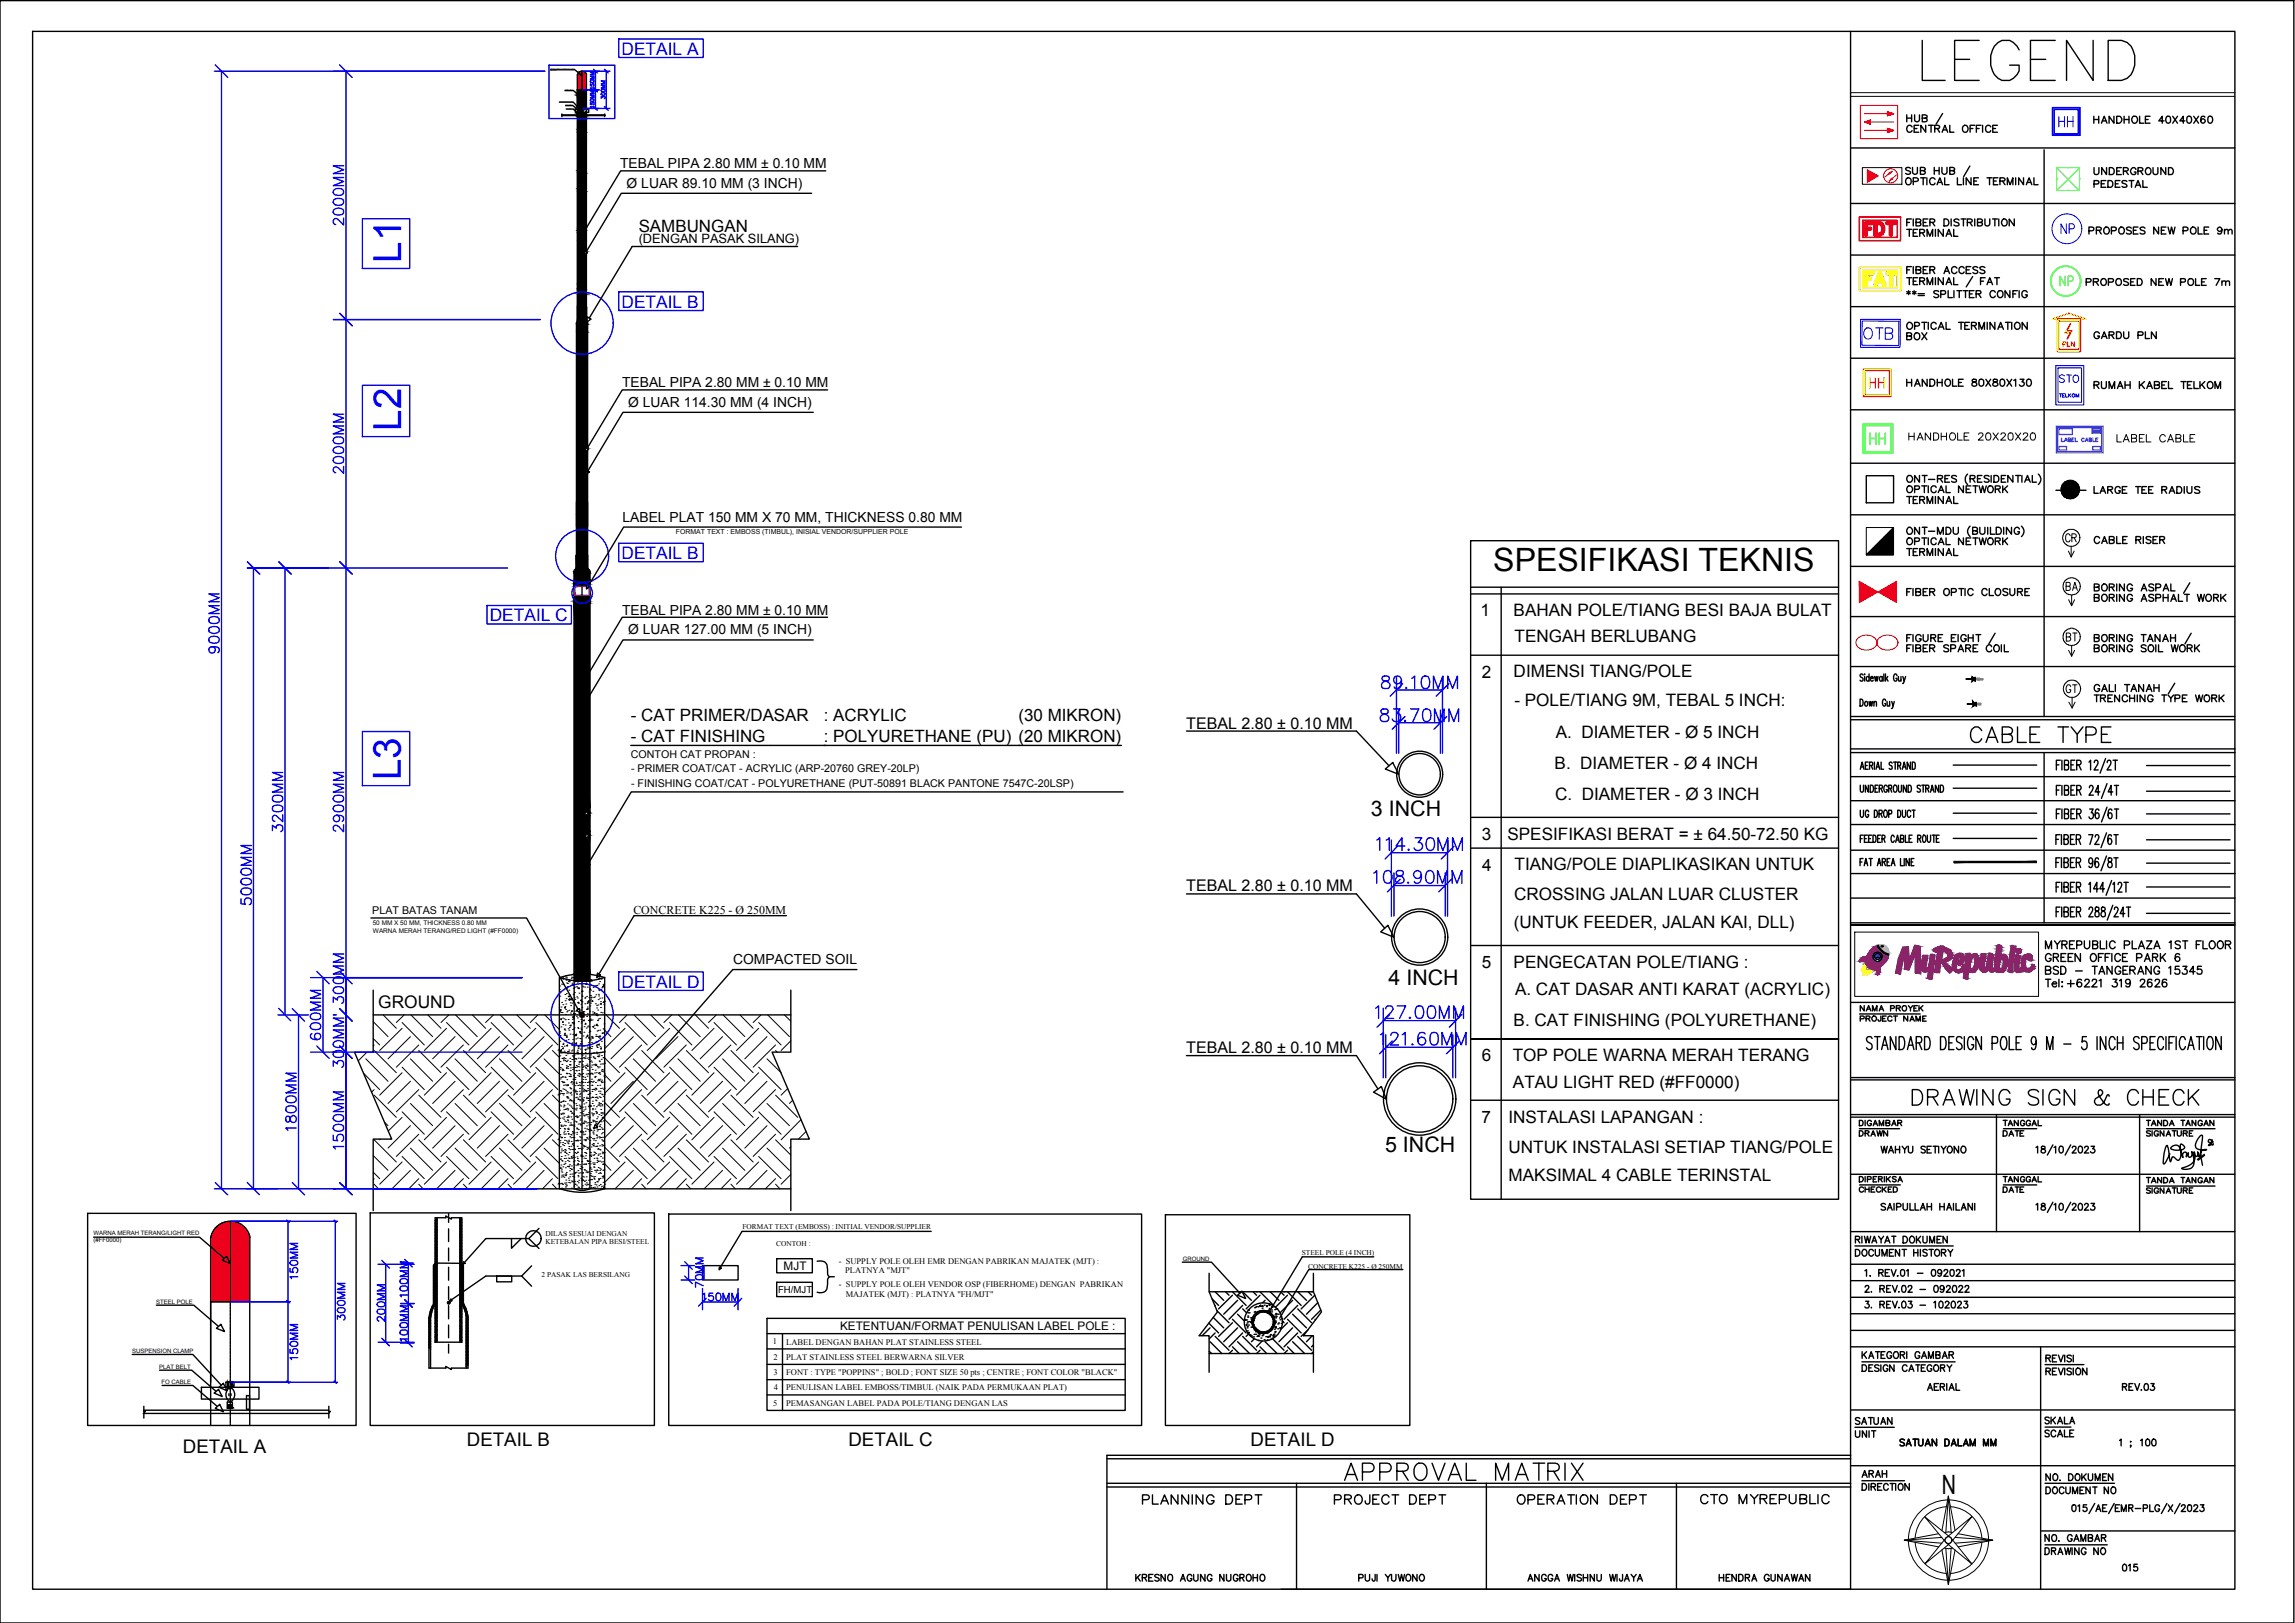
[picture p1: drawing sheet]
<svg xmlns="http://www.w3.org/2000/svg" width="420mm" height="297mm" viewBox="0 0 420 297" stroke-linecap="round" stroke-linejoin="round" font-family="sans-serif">
<defs><g id="words">
<text font-size="11.9" x="350.7" y="15.9">LEGEND</text>
<g font-size="7.1" fill="#00f">
<text x="73.4" y="48.1" transform="rotate(-90 73.4 48.1)">L1</text>
<text x="73.4" y="78.9" transform="rotate(-90 73.4 78.9)">L2</text>
<text x="73.4" y="142.8" transform="rotate(-90 73.4 142.8)">L3</text>
</g>
<g font-size="6.2">
<text x="359.5" y="137.2">CABLE TYPE</text>
<text x="348.9" y="203.6">DRAWING SIGN &amp; CHECK</text>
<text x="244.8" y="272">APPROVAL MATRIX</text>
</g>
<text font-size="5.9" x="273.4" y="104.5">SPESIFIKASI TEKNIS</text>
<g font-size="5.7" fill="#00f">
<text x="251.9" y="127.4">89.10MM</text>
<text x="251.5" y="133.3">83.70MM</text>
<text x="250.8" y="157">114.30MM</text>
<text x="250.1" y="163">108.90MM</text>
<text x="250.5" y="187.7">127.00MM</text>
<text x="251.5" y="192.6">121.60MM</text>
</g>
<g font-size="5.3" fill="#00f">
<text x="63.9" y="42.3" transform="rotate(-90 63.9 42.3)">2000MM</text>
<text x="63.9" y="87.8" transform="rotate(-90 63.9 87.8)">2000MM</text>
<text x="63.9" y="153.5" transform="rotate(-90 63.9 153.5)">2900MM</text>
<text x="63.9" y="184.9" transform="rotate(-90 63.9 184.9)">300MM</text>
<text x="63.9" y="196.5" transform="rotate(-90 63.9 196.5)">300MM</text>
<text x="63.9" y="211.7" transform="rotate(-90 63.9 211.7)">1500MM</text>
</g>
<text font-size="5.3" fill="#f00" x="340.4" y="44.1">FDT</text>
<text font-size="5.3" fill="#ffbf00" x="340.4" y="53.3">FAT</text>
<text font-size="5.3" fill="#ff7f00" x="341.1" y="72.3">HH</text>
<text font-size="5.3" fill="#0f0" x="341.1" y="82.5">HH</text>
<g font-size="4.9" fill="#00f">
<text x="375.7" y="24.3">HH</text>
<text x="376.1" y="44.1">NP</text>
<text x="340.1" y="63.1">OTB</text>
<text x="40.9" y="120.6" transform="rotate(-90 40.9 120.6)">9000MM</text>
<text x="52.6" y="153.5" transform="rotate(-90 52.6 153.5)">3200MM</text>
<text x="46.9" y="166.9" transform="rotate(-90 46.9 166.9)">5000MM</text>
<text x="59.6" y="191.6" transform="rotate(-90 59.6 191.6)">600MM</text>
<text x="55" y="208.1" transform="rotate(-90 55 208.1)">1800MM</text>
</g>
<text font-size="4.9" fill="#0f0" x="376.1" y="53.6">NP</text>
<g font-size="4.9">
<text x="376.8" y="100.5">CR</text>
<text x="355.5" y="273.5">N</text>
<text x="207.8" y="276.6">PLANNING DEPT</text>
<text x="243.1" y="276.6">PROJECT DEPT</text>
<text x="276.6" y="276.6">OPERATION DEPT</text>
<text x="310.1" y="276.6">CTO MYREPUBLIC</text>
</g>
<g font-size="4.4">
<text x="347.8" y="63.5">BOX</text>
<text x="377.1" y="109.4">BA</text>
<text x="377.1" y="118.5">BT</text>
<text x="377.1" y="128.1">GT</text>
<text x="339.7" y="271.6">ARAH</text>
</g>
<g font-size="4.4" fill="#00f">
<text x="375.7" y="71.3">STO</text>
<text x="55.4" y="235.3" transform="rotate(-90 55.4 235.3)">150MM</text>
<text x="75.5" y="238.5" transform="rotate(-90 75.5 238.5)">100MM</text>
<text x="127.4" y="239.2">150MM</text>
<text x="129.5" y="236.7" transform="rotate(-90 129.5 236.7)">70MM</text>
<text x="64.2" y="242.7" transform="rotate(-90 64.2 242.7)">300MM</text>
<text x="71.3" y="243.1" transform="rotate(-90 71.3 243.1)">200MM</text>
<text x="55.4" y="250.1" transform="rotate(-90 55.4 250.1)">150MM</text>
<text x="75.5" y="246.6" transform="rotate(-90 75.5 246.6)">100MM</text>
</g>
<g font-size="4">
<text x="382.1" y="63.1">GARDU PLN</text>
<text x="339" y="209.2">DRAWN</text>
<text x="365.5" y="209.2">DATE</text>
<text x="365.5" y="219.4">DATE</text>
<text x="338.3" y="261.8">SATUAN</text>
<text x="373.2" y="261.8">SKALA</text>
<text x="338.3" y="264.2">UNIT</text>
<text x="387.3" y="288.6">015</text>
</g>
<g font-size="3.9">
<text x="251" y="149.4">3 INCH</text>
<text x="254.2" y="180.3">4 INCH</text>
<text x="253.6" y="210.9">5 INCH</text>
</g>
<text font-size="3.5" fill="#ff7f00" x="376.4" y="64.6">PLN</text>
<g font-size="3.4">
<text x="33.5" y="265.8">DETAIL A</text>
<text x="85.5" y="264.7">DETAIL B</text>
<text x="155.3" y="264.7">DETAIL C</text>
<text x="228.9" y="264.7">DETAIL D</text>
</g>
<g font-size="3.2" fill="#00f">
<text x="113.8" y="10.1">DETAIL A</text>
<text x="113.8" y="56.3">DETAIL B</text>
<text x="113.8" y="102.3">DETAIL B</text>
<text x="89.7" y="113.7">DETAIL C</text>
<text x="113.8" y="180.8">DETAIL D</text>
</g>
<text font-size="3.2" x="69.3" y="184.6">GROUND</text>
<g font-size="3.1">
<text x="116.9" y="42.4">SAMBUNGAN</text>
<text x="271.1" y="112.8">1</text>
<text x="277.1" y="112.8">BAHAN POLE/TIANG BESI BAJA BULAT</text>
<text x="277.3" y="117.5">TENGAH BERLUBANG</text>
<text x="271.3" y="124">2</text>
<text x="277.1" y="124">DIMENSI TIANG/POLE</text>
<text x="277.2" y="129.2">- POLE/TIANG 9M, TEBAL 5 INCH:</text>
<text x="115.5" y="132">- CAT PRIMER/DASAR</text>
<text x="115.5" y="135.7">- CAT FINISHING</text>
<text x="150.8" y="132">: ACRYLIC</text>
<text x="150.8" y="135.7">: POLYURETHANE (PU) (20 MIKRON)</text>
<text x="186.5" y="132">(30 MIKRON)</text>
<text x="284.8" y="135.2">A. DIAMETER - Ø 5 INCH</text>
<text x="284.6" y="140.7">B. DIAMETER - Ø 4 INCH</text>
<text x="284.7" y="146.4">C. DIAMETER - Ø 3 INCH</text>
<text x="271.3" y="153.7">3</text>
<text x="276" y="153.7">SPESIFIKASI BERAT = ± 64.50-72.50 KG</text>
<text x="271.4" y="159.3">4</text>
<text x="277.3" y="159.3">TIANG/POLE DIAPLIKASIKAN UNTUK</text>
<text x="277.2" y="164.8">CROSSING JALAN LUAR CLUSTER</text>
<text x="277.2" y="169.8">(UNTUK FEEDER, JALAN KAI, DLL)</text>
<text x="271.3" y="177.1">5</text>
<text x="277.1" y="177.1">PENGECATAN POLE/TIANG :</text>
<text x="277.4" y="182.1">A. CAT DASAR ANTI KARAT (ACRYLIC)</text>
<text x="277.1" y="187.7">B. CAT FINISHING (POLYURETHANE)</text>
<text x="271.3" y="194.3">6</text>
<text x="276.9" y="194.3">TOP POLE WARNA MERAH TERANG</text>
<text x="277" y="199.2">ATAU LIGHT RED (#FF0000)</text>
<text x="271.2" y="205.5">7</text>
<text x="276.1" y="205.5">INSTALASI LAPANGAN :</text>
<text x="276.2" y="211.1">UNTUK INSTALASI SETIAP TIANG/POLE</text>
<text x="276.2" y="216.2">MAKSIMAL 4 CABLE TERINSTAL</text>
</g>
<text font-size="3.1" fill="#808080" x="360.9" y="130.2">6M</text>
<g font-size="2.9">
<text x="217.2" y="133.3">TEBAL 2.80 ± 0.10 MM</text>
<text x="217.2" y="163.1">TEBAL 2.80 ± 0.10 MM</text>
<text x="217.2" y="192.7">TEBAL 2.80 ± 0.10 MM</text>
</g>
<g font-size="2.5">
<text x="113.5" y="30.8">TEBAL PIPA 2.80 MM ± 0.10 MM</text>
<text x="114.7" y="34.4">Ø LUAR 89.10 MM (3 INCH)</text>
<text x="113.9" y="70.9">TEBAL PIPA 2.80 MM ± 0.10 MM</text>
<text x="115" y="74.5">Ø LUAR 114.30 MM (4 INCH)</text>
<text x="114" y="95.6">LABEL PLAT 150 MM X 70 MM, THICKNESS 0.80 MM</text>
<text x="113.9" y="112.5">TEBAL PIPA 2.80 MM ± 0.10 MM</text>
<text x="115" y="116.1">Ø LUAR 127.00 MM (5 INCH)</text>
<text x="134.2" y="176.4">COMPACTED SOIL</text>
</g>
<text font-size="2.4" x="116.9" y="44.4">(DENGAN PASAK SILANG)</text>
<g font-size="2.2">
<text x="116" y="167.2">CONCRETE K225 - Ø 250MM</text>
<text x="143.5" y="232.4">MJT</text>
<text x="153.8" y="243.5">KETENTUAN/FORMAT PENULISAN LABEL POLE :</text>
</g>
<g font-size="2">
<text x="115.5" y="138.7">CONTOH CAT PROPAN :</text>
<text x="115.5" y="141.3">- PRIMER COAT/CAT - ACRYLIC (ARP-20760 GREY-20LP)</text>
<text x="115.5" y="144">- FINISHING COAT/CAT - POLYURETHANE (PUT-50891 BLACK PANTONE 7547C-20LSP)</text>
<text x="68.2" y="167.3">PLAT BATAS TANAM</text>
</g>
<text font-size="1.8" x="142.5" y="236.6">FH/MJT</text>
<g font-size="1.6">
<text x="153.5" y="231.3">- SUPPLY POLE OLEH EMR DENGAN PABRIKAN MAJATEK (MJT) :</text>
<text x="154.8" y="233">PLATNYA &quot;MJT&quot;</text>
<text x="153.6" y="235.6">- SUPPLY POLE OLEH VENDOR OSP (FIBERHOME) DENGAN PABRIKAN</text>
<text x="154.8" y="237.4">MAJATEK (MJT) : PLATNYA &quot;FH/MJT&quot;</text>
<text x="141.5" y="246">1</text>
<text x="141.6" y="248.8">2</text>
<text x="141.6" y="251.6">3</text>
<text x="143.9" y="251.6">FONT : TYPE &quot;POPPINS&quot; ; BOLD ; FONT SIZE 50 pts ; CENTRE ; FONT COLOR &quot;BLACK&quot;</text>
<text x="143.9" y="246.1">LABEL DENGAN BAHAN PLAT STAINLESS STEEL</text>
<text x="143.9" y="248.9">PLAT STAINLESS STEEL BERWARNA SILVER</text>
<text x="141.6" y="257.2">5</text>
<text x="141.6" y="254.5">4</text>
<text x="143.9" y="254.4">PENULISAN LABEL EMBOSS/TIMBUL (NAIK PADA PERMUKAAN PLAT)</text>
<text x="143.9" y="257.2">PEMASANGAN LABEL PADA POLE/TIANG DENGAN LAS</text>
</g>
<g font-size="1.3">
<text x="123.7" y="97.7">FORMAT TEXT : EMBOSS (TIMBUL), INISIAL VENDOR/SUPPLIER POLE</text>
<text x="99.9" y="226.2">DILAS SESUAI DENGAN</text>
<text x="99.9" y="227.7">KETEBALAN PIPA BESI/STEEL</text>
<text x="135.9" y="224.9">FORMAT TEXT (EMBOSS) : INITIAL VENDOR/SUPPLIER</text>
<text x="99.1" y="233.7">2 PASAK LAS BERSILANG</text>
<text x="142.1" y="228.1">CONTOH :</text>
<text x="238.3" y="229.6">STEEL POLE (4 INCH)</text>
<text x="239.5" y="232.2">CONCRETE K225 - Ø 250MM</text>
</g>
<g font-size="1.2">
<text x="68.2" y="169.4">50 MM X 50 MM, THICKNESS 0.80 MM</text>
<text x="68.3" y="170.8">WARNA MERAH TERANG/RED LIGHT (#FF0000)</text>
</g>
<g font-size="1.1">
<text x="17.1" y="227.4">(#FF0000)</text>
<text x="17.1" y="226">WARNA MERAH TERANG/LIGHT RED</text>
<text x="216.5" y="230.7">GROUND</text>
<text x="28.6" y="238.6">STEEL POLE</text>
<text x="24.2" y="247.6">SUSPENSION CLAMP</text>
<text x="29.1" y="250.5">PLAT BELT</text>
<text x="29.6" y="253.3">FO CABLE</text>
</g>
<g font-size=".3">
<text x="100.8" y="12.7">WARNA MERAH TERANG/LIGHT RED</text>
<text x="100.8" y="13">(#FF0000)</text>
<text x="103.4" y="16.5">STEEL POLE</text>
<text x="102.4" y="18.6">SUSPENSION CLAMP</text>
<text x="103.5" y="19.3">PLAT BELT</text>
<text x="103.6" y="19.9">FO CABLE</text>
</g>
</g></defs>
<!-- layer: 0 -->
<g fill="none" stroke="#000" stroke-width=".25">
<path d="M0 .1h419.9v296.9h-419.9zM6 5.7h403.2v285.2h-403.2zM100.8 12.8h4.4l1.1 .9M102.4 18.7h2.5l1.3 1.3M103.4 16.6h1.6l1 .9M103.5 19.3h1.4l1.1 .9M103.7 20h1.2l1.1 .9M105.7 16.5h1.7M105.8 13.7a.83 .83 0 0 1 .8-.7 .83 .83 0 0 1 .8 .7v47h-1.7v-47M106.1 17.4l.2 .3-.3-.1zM106.4 19.8h.3v.3h-.3zM106.4 13.6l.2 .3-.4-.2z"/>
<path d="M106.6 13v.3M106.6 13.4v.5M106.6 14v.5M106.6 14.7v.5M106.6 15.3v.5M106.6 15.9v.6M106.6 16.6v.5M106.6 17.2v.5M106.6 17.9v.5M106.6 18.5v.5M106.6 19.1v.5M106.6 19.7v.5"/>
<path d="M338.8 5.7v285.2M102.9 20.9v.3M102.9 21h7.8M102.9 21.2h7.8M102.9 21.2v.2M105.3 20.1h2.5v.5h-2.5zM105.9 20.9l.2-.1 .2 .3zM106 20.1l.2 .4-.3-.2zM106.1 20.1l.2-.2 .1 .3zM106.4 20.9h.2zM106.4 20.7h.2v.2h-.2zM106.5 20.9h.1z"/>
<path d="M106.5 20.9h.1M106.5 20.9h.1h-.1M106.5 20.8h.1M106.6 20.8h.1M106.6 20.9h.1M106.5 20.3v.1M106.6 39.7h.1M106.6 39.8h.1M106.6 20.3v.6M106.6 21v.5M106.6 21.6v.5M106.6 22.3v.5"/>
<path d="M106.6 22.9v.5M106.6 23.5v.5M106.6 24.2v.5M106.6 24.8v.5M106.6 25.4v.5M106.6 26v.5M106.6 26.7v.5M106.6 27.3v.5M106.6 27.9v.5M106.6 28.6v.5M106.6 29.2v.5M106.6 29.8v.5"/>
<path d="M106.6 30.5v.5M106.6 31.1v.5M106.6 31.7v.5M106.6 32.4v.5M106.6 33v.5M106.6 33.6v.5M106.6 34.2v.5M106.6 34.9v.5M106.6 35.5v.5M106.6 36.1v.5M106.6 36.8v.5M106.6 37.4v.5"/>
<path d="M106.6 38v.6M106.6 38.7v.5M106.6 39.3v.5M106.6 39.9v.5M106.6 20.1a.36 .36 0 0 0 0 .6M106.6 20.1a.36 .36 0 0 1 0 .6M106.6 20.3v.1M107.2 20.4h.2v.6h-.2zM110.7 20.9v.3M110.7 21.2v.2M148.6 35.4h-34.9l-6.4 10.7M151.2 31.3h-37.6l-6.4 10.7"/>
<path d="M338.8 27.1h70.4M338.8 37.2h70.4M349 32.7a.61 .61 0 0 1 1 .4 .61 .61 0 0 1-.8 .7l-.3-.5zM349.1 21v1.3M349.1 21.6h.9M349.8 30.8a.53 .53 0 0 0-.9 .1l.2 .3 .5 .2 .2 .3a.62 .62 0 0 1-.9 0M350 21v1.3M350.1 23.2a.56 .56 0 0 0-.9-.1 .56 .56 0 0 0 0 .8l.3 .3h.3l.3-.3M350.1 30.6v.9l.4 .4 .5-.2v-1.1M350.3 33.2h.6l.2-.1 .1-.3-.3-.3h-.6v1.3M350.4 23.5h.5M350.5 21l.1 1.1 .3 .2 .4-.2 .1-.2v-.9"/>
<path d="M351.3 22.9h-.9v1.3h.9M351.6 31.2h.7l.2-.3-.4-.3h-.5v1.3l.8-.1 .1-.3-.4-.3M351.6 32.5h.9M351.9 21.6h.8l.1-.4-.9-.2v1.3l.9-.1v-.5l-.3-.1M352.1 32.5v1.3M352.6 22.9v1.3l-.9-1.3v1.3M352.8 32.5v1.3M353.1 22.9h.8M353.5 22.9v1.3M354.1 30.6v1.3M354.1 31.2h.9M354.2 23.5l.8-.1v-.3l-.8-.2v1.3"/>
<path d="M354.2 32.8a.56 .56 0 0 0-.8-.1 .56 .56 0 0 0 0 .8l.3 .3h.4l.1-.3M354.6 33.8l.5-1.3 .5 1.3M354.7 23.5l.4 .7M354.8 33.4h.7M355 30.6v1.3M355.5 30.6v.9l.4 .4 .5-.2v-1.1M355.6 24.2l.5-1.3 .5 1.3M355.6 20.8l-1.1 1.9M355.8 23.8h.6M356 32.5v1.3h.8M357 22.9v1.3h.7M357 31.2h.7l.1-.3-.3-.3h-.5v1.3l.8-.1v-.3l-.3-.3"/>
<path d="M358.4 32.5v1.3h.7M359.4 23.1a.6 .6 0 0 1 .9 .1 .6 .6 0 0 1-.1 .8 .6 .6 0 0 1-.9-.1 .6 .6 0 0 1 .1-.8zM359.5 32.5v1.3M360.6 30.4l-1.1 1.9M360.7 23.5h.5M360.8 32.5v1.3l-.8-1.3v1.3M361.4 33.1h.5M361.5 22.9h-.8v1.3M361.8 23.5h.5M362.2 32.5h-.8v1.3h.8M362.7 22.9h-.9v1.3M363 22.9v1.3"/>
<path d="M363.8 32.5h.9M364.2 32.5v1.3M364.4 23.2a.53 .53 0 0 0-.7-.2 .53 .53 0 0 0-.2 .7 .48 .48 0 0 0 .4 .5 .48 .48 0 0 0 .5-.3M364.8 23.5h.5M365 33.1h.5M365.7 22.9h-.9v1.3h.9M365.8 32.5h-.8v1.3h.8M366.1 33.1h.8l.2-.3-.4-.3h-.6v1.3M366.6 33.1l.5 .7M367.5 33.8v-1.3l.5 1.3 .5-1.3v1.3M369 32.5v1.3M370.5 32.5v1.3l-.9-1.3v1.3"/>
<path d="M371 33.8l.5-1.3 .5 1.3M371.1 33.4h.7M372.4 32.5v1.3h.7M374.2 27.4v103.7M383.3 21.3v1.2M383.3 21.9h.9M383.4 30.7v.9a.46 .46 0 0 0 .4 .4 .46 .46 0 0 0 .5-.4v-.9M383.4 33.7l.7-.1 .2-.3-.2-.2-.7-.1v1.3M384.2 21.3v1.2M384.7 33.6h.5M384.7 22.5l.5-1.2 .5 1.2M384.9 22.1h.6"/>
<path d="M385.5 33h-.8v1.3h.8M385.7 30.7v1.2l-.9-1.2v1.2M385.9 33h.5a.65 .65 0 0 1 .4 .7 .65 .65 0 0 1-.4 .6h-.5zM386.2 30.7h.4a.68 .68 0 0 1 .5 .6 .68 .68 0 0 1-.5 .6h-.4zM387 21.3v1.2l-.9-1.2v1.2M387.3 33.6h.5M387.5 21.3h.5a.66 .66 0 0 1 .5 .6 .66 .66 0 0 1-.5 .6h-.5zM387.5 31.3h.5M388.1 33h-.8v1.3h.8M388.4 30.7h-.9v1.2h.9M388.7 31.3l.8-.1 .1-.3-.3-.2h-.6v1.2M388.9 21.9h.9"/>
<path d="M388.9 21.3v1.2M389.2 31.3l.4 .6M389.4 33.2l-.4-.2-.5 .2v.3l.6 .2 .3 .2v.2l-.4 .2-.5-.2M389.8 33h.9M389.8 21.3v1.2M390.2 33v1.3M390.4 21.4a.59 .59 0 0 1 1 .4 .59 .59 0 0 1-.9 .7l-.2-.5zM390.9 34.3l.5-1.3 .5 1.3M391 31a.57 .57 0 0 0-.9-.1 .57 .57 0 0 0 .1 .9l.3 .1h.4l.1-.4h-.3M391.1 33.9h.7M391.4 31.3l.9-.1v-.4l-.9-.1v1.2M391.7 21.3v1.2h.8"/>
<path d="M391.9 31.3l.4 .6M392.3 33v1.3h.8M392.8 21.9h.5M392.9 30.9a.6 .6 0 0 1 .9 .1 .6 .6 0 0 1-.3 .9 .61 .61 0 0 1-.7-.2 .61 .61 0 0 1 .1-.8zM393.6 21.3h-.8v1.2h.8M394.2 30.7v.9l.3 .3a.38 .38 0 0 0 .6-.3v-.9M396.2 22.1h-1l.7-.8v1.2M396.5 30.7v1.2l-.9-1.2v1.2M396.7 21.3h.3a.68 .68 0 0 1 .4 .7 .68 .68 0 0 1-.5 .5 .79 .79 0 0 1-.2-1.2zM397 30.7a.71 .71 0 0 1 .8 .3 .71 .71 0 0 1 0 .8l-.2 .1h-.6zM397.8 21.3l.9 1.2M398.7 21.3l-.9 1.2"/>
<path d="M400 22.1h-.9l.6-.8v1.2M400.5 21.3a.64 .64 0 0 1 .8 .5 .64 .64 0 0 1-.4 .7h-.2a.83 .83 0 0 1-.2-1.2zM401.6 21.3l.9 1.2M402.5 21.3l-.9 1.2M403.6 21.4v-.1a.64 .64 0 0 0-.8 .5 .64 .64 0 0 0 .5 .7 .41 .41 0 0 0 .4-.3 .41 .41 0 0 0-.4-.5 .41 .41 0 0 0-.4 .4M404.4 21.3a.64 .64 0 0 1 .8 .5 .64 .64 0 0 1-.5 .7h-.1a.83 .83 0 0 1-.2-1.2zM105.5 59.2h2.1M106.6 40.5v.5M106.6 41.2v.5M106.6 41.8v.5M106.6 42.4v.6M106.6 43.1v.5"/>
<path d="M106.6 43.7v.5M106.6 44.4v.5M106.6 45v.5M106.6 45.6v.5M106.6 46.3v.5M106.6 46.9v.5M106.6 47.5v.5M106.6 48.1v.5M106.6 48.8v.5M106.6 49.4v.5M106.6 50v.5M106.6 50.7v.5"/>
<path d="M106.6 51.3v.5M106.6 51.9v.5M106.6 52.6v.5M106.6 53.2v.5M106.6 53.8v.5M106.6 54.4v.5M106.6 55.1v.5M106.6 55.7v.5M106.6 56.3v.5M106.6 57v.5M106.6 57.6v.5M106.6 58.2v.5"/>
<path d="M106.6 58.9v.5M106.6 59.5v.5M106.9 41.8l.5 .3-.6 .5zM107 45.9l.5 .4-.6 .4zM107.5 59l-.1-.5v-2.3h-1.7v2.3l-.2 .8v46.9h2.1v-46.9M107.5 58l.7 .4-.8 .6zM107.6 59v.3M146 45.1h-30.3l-7.8 13.1M338.8 56.1h70.4M338.8 46.7h70.4M349.1 50.8h.9M349.1 53.4l.6 .3"/>
<path d="M349.1 42h.9M349.7 53.4l-.6 .3M349.9 48.8h-.8v1.3M349.9 40.1h-.8v1.2M350.1 53.4l.7 .3M350.3 40.1v1.2M350.3 48.8v1.3M350.3 51.5h.5M350.3 42.6h.5M350.4 53.2v.7M350.8 49.4l.7-.1 .2-.2-.4-.3h-.5v1.3l.8-.2 .1-.3-.4-.2M350.8 40.7l.8-.1 .1-.3-.4-.2h-.5v1.2h.7l.2-.4-.4-.2"/>
<path d="M350.8 53.4l-.7 .3M351.1 50.8h-.8v1.3h.8M351.1 42h-.8v1.3h.8M351.2 53.7h1.1M351.2 54.1h1.1M351.5 51.5l.8-.2v-.3l-.8-.2v1.3M351.5 42.6l.8-.1v-.4l-.8-.1v1.3M351.9 51.5l.4 .6M351.9 42.6l.4 .7M352.1 49.4h.5M352.1 40.7h.5M352.8 52.1v-1.3l.5 1.3 .5-1.3v1.3"/>
<path d="M352.8 43.3v-1.3l.5 1.3 .5-1.3v1.3M352.9 48.8h-.8v1.3h.8M352.9 40.1h-.8v1.2h.8M353.3 49.4l.8-.1 .1-.4-.9-.1v1.3M353.3 40.7l.9-.1v-.4l-.9-.1v1.2M353.8 49.4l.4 .7M353.8 40.7l.4 .6M354.3 42v1.3M354.3 50.8v1.3M354.9 53.4l-.3-.2-.6 .2 .1 .2 .7 .4 .1 .3-.1 .1a.6 .6 0 0 1-.8-.1M355 59.8h.7M355.3 53.9l.9-.2v-.4l-.9-.1v1.3"/>
<path d="M355.8 50.8v1.3l-1-1.3v1.3M355.8 42v1.3l-1-1.3v1.3M355.9 50.1l.5-1.3 .5 1.3M355.9 40.1a.71 .71 0 0 1 .8 .3 .71 .71 0 0 1 0 .8l-.2 .1h-.6zM356.1 49.6h.6M356.3 59v1.3h.7M356.3 52.1l.5-1.3 .5 1.3M356.3 43.3l.5-1.3 .5 1.3M356.4 51.7h.7M356.4 42.8h.7M356.7 53.2v1.3h.7M357.2 40.1v1.2"/>
<path d="M357.7 50.8v1.3h.7M357.7 42v1.3h.7M357.7 53.2v1.3M358.3 49.1a.51 .51 0 0 0-.6-.3 .51 .51 0 0 0-.4 .5 .59 .59 0 0 0 .6 .8l.4-.3M358.3 53.2h.9M358.6 59h.9M358.6 40.3a.52 .52 0 0 0-.5-.2 .52 .52 0 0 0-.4 .3l.8 .4 .1 .2v.2l-.3 .1-.6-.1M358.7 53.2v1.3M359 59v1.3M359 40.1h.9M359.4 53.2h.9M359.5 40.1v1.2"/>
<path d="M359.6 49.1a.48 .48 0 0 0-.6-.3 .48 .48 0 0 0-.4 .5 .59 .59 0 0 0 .7 .8l.3-.3M359.7 59.6h.5M359.8 53.2v1.3M360 49.4h.5M360.2 40.7l.8-.1v-.4l-.8-.1v1.2M360.6 59h-.9v1.3h.9M360.6 53.8h.5M360.6 40.7l.5 .6M360.8 48.8h-.8v1.3h.8M360.9 59.6l.8-.1 .1-.4-.9-.1v1.3M361.1 50.6l-1.1 1.9M361.4 53.2h-.8v1.3h.8"/>
<path d="M361.4 59.6l.4 .7M361.5 40.1v1.2M361.8 53.8l.7-.1 .2-.2-.2-.3h-.7v1.3M362 40.7l.8-.1 .1-.3-.3-.2h-.6v1.2h.8l.1-.4-.3-.2M362.1 49a.53 .53 0 0 0-.9 .1l.2 .2 .5 .2 .2 .4a.62 .62 0 0 1-.9 0M362.2 53.8l.5 .7M362.6 51.5h.5M363.4 49l-.3-.2a.44 .44 0 0 0-.6 .3l.9 .6v.2l-.3 .2-.6-.2M363.4 40.1v.9a.46 .46 0 0 0 .4 .3 .46 .46 0 0 0 .5-.3v-.9M363.4 50.8h-.8v1.3M363.8 52.1l.5-1.3 .5 1.3M363.8 59v1.3"/>
<path d="M363.9 51.7h.7M364.8 40.1h.9M365.2 50.8h.9M365.2 59v1.3l-.9-1.3v1.3M365.2 40.1v1.2M365.3 53.5a.54 .54 0 0 0-.7-.3 .54 .54 0 0 0-.3 .8 .51 .51 0 0 0 .4 .5 .51 .51 0 0 0 .6-.3M365.6 50.8v1.3M365.8 53.4a.58 .58 0 0 1 .9 .4 .58 .58 0 0 1-.9 .5l-.1-.3zM365.9 59.8h.7M365.9 40.1v1.2M366.6 40.3a.6 .6 0 0 1 .9 .1 .6 .6 0 0 1-.3 .9 .61 .61 0 0 1-.7-.2 .61 .61 0 0 1 .1-.8zM367.2 59h.8"/>
<path d="M367.6 59v1.3M368 53.2v1.3l-.9-1.3v1.3M368.3 59v1.3M368.5 53.8h.5M368.8 40.1v1.2l-1-1.2v1.2M368.9 59.2l.3-.2a.61 .61 0 0 1 .7 .7 .61 .61 0 0 1-.8 .5l-.3-.4zM369.3 53.2h-.8v1.3M369.7 53.2v1.3M371.1 59v1.3l-.9-1.3v1.3M371.1 53.5a.54 .54 0 0 0-.7-.3 .54 .54 0 0 0-.2 .8 .49 .49 0 0 0 .4 .5 .49 .49 0 0 0 .5-.5h-.3M381.9 51.6h.8l.1-.4-.1-.2h-.8v1.2M382.4 42.2l.9-.1v-.4l-.9-.1v1.2"/>
<path d="M383.2 51.6l.8-.1 .2-.3-.2-.2h-.8v1.2M383.7 51.6l.5 .6M383.8 42.1h.8v-.4l-.8-.1v1.2M384.3 42.1l.4 .7M384.7 51.2a.56 .56 0 0 1 .8 0 .56 .56 0 0 1 0 .8 .56 .56 0 0 1-.8 .1l-.1-.3zM385.2 41.9a.6 .6 0 0 1 1 0 .6 .6 0 0 1-.4 .9h-.4l-.2-.3zM386 51.6h.8l.1-.4-.1-.2h-.8v1.2M386.5 42.2l.9-.1v-.4l-.9-.1v1.2M387.5 51.2a.56 .56 0 0 1 .7 0 .56 .56 0 0 1 0 .8 .56 .56 0 0 1-.7 .1l-.2-.3zM388 41.8a.6 .6 0 0 1 .9 .1 .6 .6 0 0 1-.2 .9 .61 .61 0 0 1-.8-.3 .61 .61 0 0 1 .1-.7zM389.7 51.2l-.4-.2-.5 .2v.2l.8 .4 .1 .3-.1 .1h-.5l-.3-.1M390.1 51.6h.5"/>
<path d="M390.2 41.8a.5 .5 0 0 0-.9 .1l.1 .2 .7 .2 .1 .2v.2l-.3 .1-.6-.1M390.6 42.1h.5M390.9 51h-.8v1.2h.8M391.3 51h.4a.63 .63 0 0 1 .5 .6 .63 .63 0 0 1-.5 .6h-.4zM391.4 41.6h-.8v1.2h.8M392.7 41.8a.5 .5 0 0 0-.9 .1l.1 .2 .7 .2 .1 .2v.2l-.3 .1-.6-.1M394.7 51v1.2l-.9-1.2v1.2M395.2 41.6v1.2l-.9-1.2v1.2M395.2 51.6h.5M395.7 42.1h.5M396.1 51h-.9v1.2h.9M396.5 51l.3 1.2 .3-1.2 .3 1.2 .3-1.2"/>
<path d="M396.5 41.6h-.8v1.2h.8M396.9 41.6l.4 1.2 .3-1.2 .3 1.2 .3-1.2M399.2 51.6h.8l.1-.2-.1-.3-.8-.1v1.2M399.7 42.2l.8-.1v-.4l-.8-.1v1.2M402 51v1.2h.7M402.4 41.6v1.2h.8M403.1 51.6h.5M403.5 42.1h.5M403.9 51h-.8v1.2h.8M404.4 41.6h-.9v1.2h.9M405.5 51h.9l-.7 1.2M406.8 42a.4 .4 0 0 1-.5 .4 .4 .4 0 0 1-.3-.5 .4 .4 0 0 1 .6-.3 .64 .64 0 0 1 .2 .8 .64 .64 0 0 1-.7 .4l-.1-.1"/>
<path d="M406.8 51.6l.3-.2 .3 .1 .1 .7M406.8 51.4v.8M407.2 42.2l.3-.2 .4 .1v.7M407.2 42v.8M407.5 51.6l.3-.2 .3 .1 .1 .7M407.9 42.2l.4-.2 .3 .1v.7M106.6 60.1v.5M106.6 60.8v.5M106.6 61.4v.5M106.6 62v.5M106.6 62.6v.5M106.6 63.3v.5"/>
<path d="M106.6 63.9v.5M106.6 64.5v.6M106.6 65.2v.5M106.6 65.8v.5M106.6 66.4v.6M106.6 67.1v.5M106.6 67.7v.5M106.6 68.4v.4M106.6 68.9v.6M106.6 69.6v.5M106.6 70.2v.5M106.6 70.9v.5"/>
<path d="M106.6 71.5v.5M106.6 72.1v.5M106.6 72.8v.5M106.6 73.4v.5M106.6 74v.5M106.6 74.7v.5M106.6 75.3v.5M106.6 75.9v.5M106.6 76.5v.5M106.6 77.2v.5M106.6 77.8v.5M106.6 78.4v.5"/>
<path d="M106.6 79.1v.5M106.6 79.7v.5M148.9 75.5h-34.9l-6.4 10.7M151.5 71.4h-37.6l-6.4 10.7M338.8 75h70.4M338.8 65.6h70.4M349.1 69.4v1.3M349.1 70h.9M350 69.4v1.3M350.5 70.7l.5-1.3 .5 1.3M350.7 70.3h.6M352.8 69.4v1.3l-.9-1.3v1.3"/>
<path d="M353.3 69.4h.5a.68 .68 0 0 1 .4 .6 .68 .68 0 0 1-.4 .7h-.5zM354.7 70h.9M354.7 69.4v1.3M354.8 60.3l.6-1.3 .5 1.3M355.6 69.4v1.3M356.3 69.5a.6 .6 0 0 1 .8 .5 .6 .6 0 0 1-.8 .6l-.2-.4v-.3zM357.5 69.4v1.3h.8M358.6 70h.5M359.4 69.4h-.8v1.3h.8M361.1 69.5v.3l.6 .2a.34 .34 0 0 1 .1 .6l-.5 .1-.3-.3a.37 .37 0 0 1 .4-.4l.4-.2v-.3zM362.3 60.3v-1.3l.5 1.3 .5-1.3v1.3M362.5 69.5l.3-.1a.68 .68 0 0 1 .4 .7 .68 .68 0 0 1-.5 .6 .83 .83 0 0 1-.2-1.2z"/>
<path d="M363.6 69.4l.8 1.3M364.4 69.4l-.8 1.3M365 69.5v.3l.3 .2a.38 .38 0 0 1 .4 .2 .38 .38 0 0 1 0 .4l-.3 .1-.5-.1a.48 .48 0 0 1 .1-.6 .48 .48 0 0 1 .5-.1l.2-.2-.1-.2zM365.8 60.3l.5-1.3 .5 1.3M366.3 69.5a.64 .64 0 0 1 .8 .4 .64 .64 0 0 1-.5 .8h-.1a.83 .83 0 0 1-.2-1.2zM367.4 69.4l.9 1.3M368.3 69.4l-.9 1.3M368.7 69.6l.3-.2v1.3M369.8 69.4h.7l-.3 .5a.4 .4 0 0 1 .4 .4 .4 .4 0 0 1-.4 .4l-.4-.1-.1-.2M371.2 69.5a.64 .64 0 0 1 .8 .4 .64 .64 0 0 1-.5 .8h-.1a.83 .83 0 0 1-.2-1.2zM383.4 70.5l.8-.2v-.3l-.8-.2v1.3M383.8 70.5l.5 .6"/>
<path d="M384.7 69.8v1a.46 .46 0 0 0 .5 .3 .46 .46 0 0 0 .4-.3v-1M386.1 71.1v-1.3l.5 1.3 .5-1.3v1.3M387.6 71.1l.6-1.3 .5 1.3M387.9 70.7h.6M389 69.8v1.3M389 70.5h1M390 69.8v1.3M391.7 69.8v1.3M392 70.4l.6 .7M392.6 69.8l-.9 .9M393 71.1l.5-1.3 .5 1.3M393.2 70.7h.7"/>
<path d="M394.4 70.5l.9-.2 .1-.2-.4-.3h-.6v1.3h.8l.2-.4-.4-.2M395.8 70.5h.5M396.6 69.8h-.8v1.3h.8M397 69.8v1.3h.8M399.3 69.8h.9M399.8 69.8v1.3M400.5 70.5h.5M401.3 69.8h-.8v1.3h.8M401.7 69.8v1.3h.8M402.8 69.8v1.3M403.1 70.4l.5 .7M403.6 69.8l-.8 .9"/>
<path d="M405.5 71.1v-1.3l.5 1.3 .5-1.3v1.3M106.6 80.3v.5M106.6 81v.5M106.6 81.6v.5M106.6 82.2v.5M106.6 82.8v.5M106.6 83.5v.5M106.6 84.1v.5M106.6 84.7v.5M106.6 85.4v.5M106.6 86v.5M106.6 86.6v.6"/>
<path d="M106.6 87.3v.5M106.6 87.9v.5M106.6 88.5v.6M106.6 89.2v.5M106.6 89.8v.5M106.6 90.4v.5M106.6 91v.6M106.6 91.7v.5M106.6 92.3v.5M106.6 92.9v.6M106.6 93.6v.5M106.6 94.2v.5"/>
<path d="M106.6 94.9v.5M106.6 95.5v.5M106.6 96.1v.5M106.6 96.8v.4M106.6 97.4v.5M106.6 98v.5M106.6 98.6v.5M106.6 99.3v.5M106.6 99.9v.5M107.2 81.9l.5 .3-.6 .5zM107.4 86l.5 .4-.7 .5zM176 96.5h-61.8l-6.5 10.7"/>
<path d="M269.2 99h67.4v120.5h-67.4zM338.8 94.2h70.4M338.8 84.8h70.4M341.7 87.1h5v4.9h-5zM349.1 90.9h.9M349.2 89.1a.58 .58 0 0 1 .8 0 .58 .58 0 0 1 0 .8 .58 .58 0 0 1-.8 .1l-.1-.3zM349.2 98.6a.58 .58 0 0 1 .8 .1 .58 .58 0 0 1 0 .8 .58 .58 0 0 1-.8 0l-.1-.3zM349.2 96.7a.58 .58 0 0 1 .8 .1 .58 .58 0 0 1 0 .8 .58 .58 0 0 1-.8 0l-.1-.3zM349.2 87.2a.58 .58 0 0 1 .8 0 .58 .58 0 0 1 0 .8 .58 .58 0 0 1-.8 .1l-.1-.3zM349.5 90.9v1.2M350.3 91.5h.5M350.5 89.6l.8-.1 .1-.4-.1-.1-.8-.1v1.3"/>
<path d="M350.5 99.1l.8-.1 .1-.3-.1-.2h-.8v1.2M351.1 90.9h-.8v1.2h.8M351.4 96.5v1.3l-.9-1.3v1.3M351.4 87v1.3l-.9-1.3v1.3M351.5 91.5l.8-.1v-.4l-.8-.1v1.2M351.8 88.9h1M351.8 98.5h1M351.9 91.5l.4 .6M351.9 96.5h.9M351.9 87h.9M352.3 88.9v1.3M352.3 98.5v1.2"/>
<path d="M352.3 87v1.3M352.3 96.5v1.3M352.8 92.1v-1.2l.5 1.2 .5-1.2v1.2M353 88.9v1.3M353 98.5v1.2M353.1 97.2h1.1M353.1 87.7h1.1M354.3 90.9v1.2M354.5 89.2a.48 .48 0 0 0-.6-.3 .48 .48 0 0 0-.4 .5 .54 .54 0 0 0 .2 .7 .54 .54 0 0 0 .7-.1l.1-.1M354.5 98.7a.48 .48 0 0 0-.6-.2 .48 .48 0 0 0-.4 .4 .54 .54 0 0 0 .2 .7 .54 .54 0 0 0 .7-.1l.1-.1M354.7 97.8v-1.3l.5 1.3 .6-1.3v1.3M354.7 87.6l.8-.1 .1-.3-.1-.1-.8-.1v1.3"/>
<path d="M354.8 90.2l.6-1.3 .5 1.3M354.8 99.7l.6-1.2 .5 1.2M355 89.7h.7M355 99.3h.7M355.2 87.6l.4 .7M355.8 90.9v1.2l-1-1.2v1.2M356.1 87.6h.5M356.3 88.9v1.3h.7M356.3 92.1l.5-1.2 .5 1.2M356.3 98.5v1.2h.7M356.3 96.5a.71 .71 0 0 1 .7 .3 .71 .71 0 0 1 0 .8l-.1 .1-.6 .1zM356.4 91.7h.7"/>
<path d="M356.9 87h-.8v1.3h.8M357.6 96.5v.9a.49 .49 0 0 0 .5 .4 .49 .49 0 0 0 .4-.4v-.9M357.7 90.9v1.2h.7M358.2 87.2l-.3-.2-.5 .1-.1 .1v.2l.8 .4 .1 .3-.3 .2-.6-.2M359.5 88.9v1.3l-.9-1.3v1.3M359.5 98.5v1.2l-.9-1.2v1.2M360 99h.5M360 89.5h.5M360.2 86.8a1.27 1.27 0 0 0 0 1.9M360.7 96.3a1.2 1.2 0 0 0 0 1.9M360.7 87.6l.8-.1v-.4l-.8-.1v1.3M360.8 88.9h-.8v1.3h.8"/>
<path d="M360.8 98.5h-.8v1.2h.8M361.1 97.1l.8-.1 .1-.2-.3-.3h-.6v1.3l.8-.1 .1-.3-.3-.3M361.1 87.6l.5 .7M361.2 88.9h.9M361.2 98.5h.9M361.7 88.9v1.3M361.7 98.5v1.2M362 87.6h.5M362.3 88.9l.4 1.3 .3-1.3 .3 1.3 .3-1.3M362.3 98.5l.4 1.2 .3-1.2 .3 1.2 .3-1.2M362.5 96.5v.9l.3 .4a.44 .44 0 0 0 .6-.4v-.9M362.8 87h-.8v1.3h.8"/>
<path d="M363.9 96.5v1.3M364 89.1a.56 .56 0 0 1 .8 .1 .56 .56 0 0 1 0 .7 .56 .56 0 0 1-.8 .1l-.1-.3zM364 98.6a.56 .56 0 0 1 .8 .1 .56 .56 0 0 1 0 .7 .56 .56 0 0 1-.8 .1l-.1-.3zM364.2 87.2l-.4-.2-.4 .1-.1 .1v.2l.7 .3 .2 .4-.4 .2-.5-.2M364.4 96.5v1.3h.8M364.5 87v1.3M365 87h.5a.63 .63 0 0 1 .4 .6 .63 .63 0 0 1-.4 .7h-.5zM365.3 89.5l.8-.1v-.4l-.8-.1v1.3M365.3 99l.8-.1v-.4h-.8v1.2M365.5 96.5h.4a.66 .66 0 0 1 .5 .6 .66 .66 0 0 1-.5 .7h-.4zM365.8 89.5l.4 .7M365.8 99l.4 .7"/>
<path d="M366.4 87.6h.5M366.6 88.9v1.3M366.6 98.5v1.2M366.8 96.5v1.3M366.9 89.4l.6 .8M366.9 99l.6 .7M367.2 87h-.8v1.3h.8M367.5 88.9l-.9 .8M367.5 98.5l-.9 .8M368.3 96.5v1.3l-1-1.3v1.3M368.5 87v1.3l-.9-1.3v1.3M369 87h.9"/>
<path d="M369.4 87v1.3M369.7 96.8a.48 .48 0 0 0-.5-.3 .48 .48 0 0 0-.4 .5 .54 .54 0 0 0 .2 .7 .54 .54 0 0 0 .7-.1v-.3h-.3M370.1 96.3a1.2 1.2 0 0 1 0 1.9M370.2 87v1.3M370.7 88.3l.5-1.3 .5 1.3M370.9 87.8h.6M372.1 87v1.3h.7M373.2 86.8a1.2 1.2 0 0 1 0 1.9M376.4 89.7h5.5M383.4 89.1v1.2h.7M384.4 98.5a.54 .54 0 0 0-.7-.3 .54 .54 0 0 0-.3 .8 .51 .51 0 0 0 .4 .5 .51 .51 0 0 0 .6-.3M384.5 90.3l.5-1.2 .5 1.2"/>
<path d="M384.6 89.9h.7M384.8 99.5l.5-1.3 .5 1.3M384.9 99h.7M385.9 89.6h.7l.2-.3-.2-.2h-.7v1.2M386.2 98.8l.7-.1 .1-.4-.8-.1v1.3l.8-.2v-.4l-.2-.1M386.3 89.6l.5 .7M387.5 98.2v1.3h.8M388.2 89.4a.48 .48 0 0 0-.6-.3 .48 .48 0 0 0-.4 .4 .54 .54 0 0 0 .2 .7 .54 .54 0 0 0 .7-.1l.1-.3h-.3M388.5 89.6h.5M388.6 98.8h.5M389.4 89.1h-.9v1.2h.9M389.4 98.2h-.8v1.3h.8"/>
<path d="M391 89.1h.9M391 98.8l.8-.1 .1-.4-.9-.1v1.3M391.4 89.1v1.2M391.5 98.8l.4 .7M392.1 89.6h.5M392.4 98.2v1.3M393 89.1h-.9v1.2h.9M393.4 89.6h.5M393.8 98.4l-.3-.2-.6 .2 .1 .3 .7 .3 .1 .3a.54 .54 0 0 1-.9 0M394.2 89.1h-.8v1.2h.8M394.2 98.8h.5M395 98.2h-.8v1.3h.8"/>
<path d="M395.4 98.8l.8-.1v-.4l-.8-.1v1.3M395.8 89.6l.8-.1v-.4h-.8v1.2M395.9 98.8l.4 .7M396.2 89.6l.5 .7M397.1 90.3l.5-1.2 .5 1.2M397.3 89.9h.7M398.5 89.1h.5a.65 .65 0 0 1 .4 .6 .65 .65 0 0 1-.4 .6h-.5zM399.9 89.1v1.2M400.4 89.1v.8l.4 .4a.38 .38 0 0 0 .5-.4v-.8M402.7 89.2l-.3-.1-.6 .1 .1 .3 .7 .3 .1 .3-.1 .1-.5 .1-.3-.2M105.1 104.8v112.8M105.2 104.4l-.1 .4"/>
<path d="M105.2 104.4l.3-.4v-2.4h2.1v2.4l.3 .4M106.6 100.5v.5M106.6 101.2v.5M106.6 101.8v.5M106.6 102.4v.5M106.6 103.1v.5M106.6 103.7v.5M106.6 104.3v.5M106.6 104.9v.5M106.6 105.6v.5M106.6 106.2v.5M106.6 106.8v.5"/>
<path d="M106.6 107.5v.5M106.6 108.1v.5M106.6 108.7v.5M106.6 109.4v.5M106.6 110v.5M106.6 110.6v.6M106.6 111.2v.5M106.6 111.9v.5M106.6 112.5v.5M106.6 113.1v.6M106.6 113.8v.5M106.6 114.4v.5"/>
<path d="M106.6 115v.6M106.6 115.7v.5M106.6 116.3v.5M106.6 117v.5M106.6 117.6v.5M106.6 118.2v.5M106.6 118.8v.5M106.6 119.5v.5M107.4 107l.5 .3-.5 .5zM108 104.4v.4M108 104.8v112.8M148.9 117.1h-34.9l-6.4 10.7"/>
<path d="M151.5 113h-37.6l-6.4 10.7M269.2 108.7h67.4M269.2 107.5h67.4M269.2 119.9h67.4M274.8 107.5v112M338.8 103.7h70.4M338.8 112.8h70.4M349.1 108.3h.5M349.1 116.7h.5M349.1 118.6h.5M349.1 100.4h.9M349.5 100.4v1.3"/>
<path d="M349.9 107.7h-.8v1.3M349.9 116.1h-.8v1.3M349.9 118h-.8v1.3M350.2 107.7v1.3M350.2 116.1v1.3M350.2 118v1.3M350.3 101h.5M350.7 108.3h.8l.1-.4-.9-.2v1.3l.9-.1v-.5l-.3-.1M350.7 118.6l.9-.1v-.4l-.3-.1h-.6v1.3l.9-.1v-.5l-.3-.1M351.1 100.4h-.8v1.3h.8M351.5 101h.7l.1-.5-.8-.1v1.3M351.7 116.4a.54 .54 0 0 0-.7-.2 .54 .54 0 0 0-.3 .7 .49 .49 0 0 0 .5 .5 .49 .49 0 0 0 .5-.5h-.3"/>
<path d="M351.9 101l.4 .7M352.1 116.1v1.1a.46 .46 0 0 0 .5 .2 .46 .46 0 0 0 .4-.4v-.9M352.1 108.3h.5M352.1 118.6h.5M352.8 101.7v-1.3l.5 1.3 .5-1.3v1.3M352.9 107.7h-.8v1.3h.8M352.9 118h-.8v1.3h.8M353.3 108.3h.8l.1-.3-.1-.2-.8-.1v1.3M353.3 118.6h.8l.1-.3-.3-.3h-.6v1.3M353.5 116.7h.7l.1-.4-.8-.2v1.3M353.7 108.3l.5 .7M353.7 118.6l.5 .7"/>
<path d="M353.9 116.7l.5 .7M354.3 100.4v1.3M354.8 116.7h.5M355.6 116.1h-.8v1.3h.8M355.8 100.4v1.3l-1-1.3v1.3M356.3 101.7l.5-1.3 .5 1.3M356.4 101.2h.7M356.7 118.2a.45 .45 0 0 0-.5-.2 .45 .45 0 0 0-.3 .4l.7 .3 .1 .4-.3 .2-.5-.2M357.1 118.7l.8-.1 .1-.5-.9-.1v1.3M357.3 108.4l.8-.1v-.4l-.8-.2v1.3M357.3 116.7h.5M357.7 100.4v1.3h.7"/>
<path d="M358.1 116.1h-.8v1.3h.8M358.5 119.3l.5-1.3 .5 1.3M358.5 116.1v1.3M358.6 107.7h.9M358.7 118.9h.6M359.1 107.7v1.3M359.7 107.7v1.3M359.9 118.6l.8-.1v-.4l-.8-.1v1.3M360 116.4a.54 .54 0 0 0-.8-.2 .54 .54 0 0 0-.2 .7 .49 .49 0 0 0 .5 .5 .49 .49 0 0 0 .5-.5h-.4M360.3 116.7h.9M360.3 116.1v1.3M360.3 118.6l.5 .7"/>
<path d="M361.2 108a.54 .54 0 0 0-.7-.2 .54 .54 0 0 0-.2 .7 .51 .51 0 0 0 .4 .5 .51 .51 0 0 0 .5-.3M361.2 116.1v1.3M361.2 118.6h.5M361.7 116.1h.9M362.1 118h-.9v1.3h.9M362.2 116.1v1.3M363.8 108a.48 .48 0 0 0-.6-.3 .48 .48 0 0 0-.4 .5 .53 .53 0 0 0 .3 .7 .53 .53 0 0 0 .7-.2M364.2 107.7v1.3h.8M364.6 118.3a.55 .55 0 0 0-.8-.1 .55 .55 0 0 0-.1 .8l.4 .3 .3-.1 .2-.2M365.1 118.2a.6 .6 0 0 1 .9 .2 .6 .6 0 0 1-.2 .8 .61 .61 0 0 1-.8-.2 .61 .61 0 0 1 .1-.8zM365.3 115.9l-1.2 1.9M365.4 107.9a.58 .58 0 0 1 .9 .4 .58 .58 0 0 1-.8 .6l-.2-.4z"/>
<path d="M366.4 118v1.3M366.9 118v1.3h.8M367.6 107.9l-.4-.2-.5 .2v.2l.8 .3 .1 .4a.56 .56 0 0 1-.9 0M368 107.7v1.1a.46 .46 0 0 0 .5 .2 .46 .46 0 0 0 .4-.4v-.9M369.4 108.3h.7l.1-.4-.8-.2v1.3M369.8 108.3l.4 .7M370.7 108.3h.5M371.5 107.7h-.8v1.3h.8M383.4 116.7h.8l.1-.4-.9-.2v1.3l.9-.1v-.4l-.3-.2M383.4 118.6l.9-.1v-.4l-.3-.1h-.6v1.3l.9-.1v-.5l-.3-.1M383.4 107.5l.9-.1v-.4l-.9-.1v1.2l.9-.1v-.4l-.3-.1M383.4 109.4l.8-.1 .1-.4-.9-.1v1.3l.9-.2v-.4l-.3-.1"/>
<path d="M384.9 116.3a.6 .6 0 0 1 .9 .2 .6 .6 0 0 1-.3 .8 .61 .61 0 0 1-.7-.2 .61 .61 0 0 1 .1-.8zM384.9 118.2a.6 .6 0 0 1 .9 .2 .6 .6 0 0 1-.3 .8 .61 .61 0 0 1-.7-.2 .61 .61 0 0 1 .1-.8zM384.9 109a.6 .6 0 0 1 .9 .1 .6 .6 0 0 1-.3 .9 .61 .61 0 0 1-.7-.3 .61 .61 0 0 1 .1-.7zM385 107a.58 .58 0 0 1 .8 .6 .58 .58 0 0 1-.9 .4l-.1-.3a.59 .59 0 0 1 .2-.7zM386.2 116.7h.7l.1-.4-.8-.2v1.3M386.2 118.6l.8-.1v-.4l-.8-.1v1.3M386.2 107.5l.8-.1v-.4l-.8-.1v1.2M386.2 109.4l.7-.1 .1-.4-.8-.1v1.3M386.6 116.7l.5 .7M386.6 118.6l.5 .7M386.6 107.5l.5 .6M386.6 109.4l.5 .7"/>
<path d="M387.5 106.9v1.2M387.5 108.8v1.3M387.5 116.1v1.3M387.5 118v1.3M388.9 116.1v1.3l-.9-1.3v1.3M388.9 118v1.3l-.9-1.3v1.3M388.9 106.9v1.2l-.9-1.2v1.2M388.9 108.8v1.3l-.9-1.3v1.3M390.4 116.4a.54 .54 0 0 0-.7-.2 .54 .54 0 0 0-.3 .7 .49 .49 0 0 0 .5 .5 .49 .49 0 0 0 .5-.5h-.3M390.4 118.3a.55 .55 0 0 0-.8-.1 .55 .55 0 0 0-.1 .8 .46 .46 0 0 0 .5 .3 .46 .46 0 0 0 .4-.5h-.3M390.4 107.2a.6 .6 0 0 0-1 0 .6 .6 0 0 0 .4 .9h.4l.2-.2v-.2h-.3M390.4 109.1a.54 .54 0 0 0-.7-.3 .54 .54 0 0 0-.3 .7 .49 .49 0 0 0 .5 .6 .49 .49 0 0 0 .5-.6h-.3"/>
<path d="M392 108.1l.5-1.2 .5 1.2M392 110.1l.5-1.3 .5 1.3M392 116.1h.9M392.2 107.7h.6M392.2 109.6h.6M392.4 116.1v1.3M392.9 118.2a.45 .45 0 0 0-.5-.2 .45 .45 0 0 0-.4 .4l.8 .3 .1 .4-.3 .2-.6-.2M393.1 117.4l.6-1.3 .5 1.3M393.3 117h.7M393.5 118.1a.61 .61 0 0 1 .8 .2 .61 .61 0 0 1-.1 .8 .6 .6 0 0 1-.9-.1 .6 .6 0 0 1 .2-.9zM394.3 107.1a.45 .45 0 0 0-.5-.3 .45 .45 0 0 0-.4 .5l.8 .3 .1 .4-.3 .1-.6-.1M394.3 109l-.3-.2-.6 .2v.2l.8 .3 .1 .3a.56 .56 0 0 1-.9 0"/>
<path d="M394.7 107.6l.8-.2v-.4l-.8-.1v1.2M394.7 109.4l.8-.1v-.4l-.8-.1v1.3M394.7 118v1.3M395.2 118v1.3h.7M395.4 116.1v1.3l-.9-1.3v1.3M395.9 117.4l.6-1.3 .5 1.3M396 108.1l.5-1.2 .5 1.2M396 108.8v1.3M396 109.4h.9M396.2 117h.6M396.2 107.7h.6M396.9 108.8v1.3"/>
<path d="M397.4 116.7h.9M397.4 116.1v1.3M397.4 106.9v1.2h.8M397.4 110.1l.5-1.3 .5 1.3M397.5 118l.3 1.3 .3-1.3 .3 1.3 .4-1.3M397.6 109.6h.7M398.3 116.1v1.3M398.8 108.8v1.3h.8M399.9 108.8h.9M400.4 108.8v1.3M400.4 118.6l.9-.1v-.4l-.9-.1v1.3M400.9 118.6l.4 .7"/>
<path d="M400.9 106.7l-1.1 1.9M401.2 115.9l-1.2 1.9M401.8 118v1.3M402.1 118.6l.6 .7M402.3 108.8l.3 1.3 .3-1.3 .4 1.3 .3-1.3M402.7 118l-.9 .9M403.9 109a.58 .58 0 0 1 1 .4 .58 .58 0 0 1-.8 .6l-.3-.5zM405.3 109.4l.7-.1 .1-.3-.1-.2h-.7v1.3M405.7 109.4l.4 .7M406.6 108.8v1.3M406.9 109.3l.6 .8M407.5 108.8l-.9 .8"/>
<path d="M106.6 120.1v.5M106.6 120.7v.5M106.6 121.4v.5M106.6 122v.5M106.6 122.6v.5M106.6 123.3v.5M106.6 123.9v.5M106.6 124.5v.5M106.6 125.2v.4M106.6 125.8v.5M106.6 126.4v.5M106.6 127v.5"/>
<path d="M106.6 127.7v.5M106.6 128.3v.5M106.6 128.9v.5M106.6 129.6v.5M106.6 130.2v.5M106.6 130.8v.5M106.6 131.5v.5M106.6 132.1v.5M106.6 132.7v.5M106.6 133.3v.5M106.6 134v.5M106.6 134.6v.5"/>
<path d="M106.6 135.2v.5M106.6 135.9v.5M106.6 136.5v.5M106.6 137.1v.6M106.6 137.8v.5M106.6 138.4v.5M106.6 139.1v.5M106.6 139.7v.5M107.2 123.5l.5 .4-.6 .5zM107.4 127.6l.5 .4-.7 .5zM115.5 136.4h35.6M150.8 136.4h54.5"/>
<path d="M217.2 133.8h31.1l6 6.4M338.8 137.7h70.4M338.8 131.7h70.4M338.8 137.1h70.4M338.8 122h70.4M338.8 131.1h70.4M340.5 128a.67 .67 0 0 1 .5 1.1l-.5 .1zM341.1 123.6a.3 .3 0 0 0-.5-.2 .3 .3 0 0 0 .1 .5l.3 .2 .1 .4-.2 .2-.4-.2M341.4 123.3v.2zM341.4 123.8v.9M341.5 128.4a.38 .38 0 0 1 .4 .4 .38 .38 0 0 1-.4 .4l-.1-.4zM342 139.5h-.5v1.3h.5"/>
<path d="M342.2 128.4l.1 .8 .2-.8 .1 .8 .2-.8M342.2 124l-.1-.1a.38 .38 0 0 0-.4 .3 .38 .38 0 0 0 .4 .4l.1-.1M342.2 123.3v1.4M342.4 124.1h.5v-.2a.38 .38 0 0 0-.5 .3 .38 .38 0 0 0 .5 .4v-.1M343.1 128.6l.2-.2h.2v.8M343.1 128.4v.8M343.2 139.5v1.3M343.2 123.8l.2 .9 .1-.9 .2 .9 .1-.9M344.4 139.5v1.3h.4M344.6 124l-.1-.1a.38 .38 0 0 0-.4 .3 .38 .38 0 0 0 .4 .4l.1-.1M344.6 123.8v.9M344.9 123.3v1.4"/>
<path d="M345.2 123.3v1.4M345.2 128.3a.32 .32 0 0 0-.4-.3 .32 .32 0 0 0-.2 .4v.4a.33 .33 0 0 0 .3 .4 .33 .33 0 0 0 .3-.4h-.1M345.4 124.1l.3 .6M345.5 128.4v.8h.2l.2-.2M345.6 123.8l-.4 .6M345.9 128.4v.8M346.3 128.4l.3 .8 .2-.8M346.4 139.7a.3 .3 0 0 0-.5-.1 .3 .3 0 0 0 .1 .5l.3 .1 .1 .4-.2 .2-.3-.2M346.6 129.2l-.1 .4-.2 .1M346.7 139.5h.6M347 139.5v1.3M347.3 123.7l-.2-.4a.79 .79 0 0 0-.2 1.4l.3-.1 .1-.2v-.3h-.2"/>
<path d="M347.6 123.8v.8l.2 .1 .2-.3M348 123.8v.9M348.4 123.8l.2 .9 .3-.9M348.6 124.7l-.1 .3-.2 .1M349.8 139.5v1.3l-.6-1.3v1.3M350.1 139.5h.3a.94 .94 0 0 1 0 1.3h-.3zM374.2 137.7v31.2M376.5 140h.4M377.2 139.1h-.7v1.8M377.5 139.1v1.8M378 140l.6-.1v-.7l-.6-.1v1.8l.6-.1 .1-.5-.2-.3M379.1 140h.5"/>
<path d="M379.9 139.1h-.8v1.8h.8M380.2 140l.7-.1 .1-.3-.1-.4-.7-.1v1.8M380.6 140l.4 .9M382.4 139.5l.3-.4v1.8M383.4 139.6l.1-.3a.39 .39 0 0 1 .5 0 .39 .39 0 0 1 0 .5l-.6 1.1h.7M383.4 127.2h.9M383.8 127.2v1.2M384.4 125.6a.54 .54 0 0 0-.7-.3 .54 .54 0 0 0-.3 .8 .49 .49 0 0 0 .5 .5 .49 .49 0 0 0 .5-.5h-.4M384.6 127.8l.8-.1v-.4l-.8-.1v1.2M384.8 126.6l.5-1.3 .5 1.3M384.9 126.1h.7M385 127.8l.4 .6"/>
<path d="M385.5 138.8l-1 2.7M385.8 139.6v-.3a.39 .39 0 0 1 .6 0 .39 .39 0 0 1 0 .5l-.7 1.1h.8M385.9 127.8h.5M386.2 125.3v1.3h.7M386.7 127.2h-.8v1.2h.8M387.3 125.3v1.3M387.3 139.1v1.8M388 127.2v1.2l-.9-1.2v1.2M389 125.3h.9M389.4 125.3v1.3M389.5 127.5a.59 .59 0 0 0-.8-.1 .59 .59 0 0 0-.2 .7 .59 .59 0 0 0 .8 .3l.2-.3M389.9 127.8h.9"/>
<path d="M389.9 127.2v1.2M390.1 126.6l.6-1.3 .5 1.3M390.3 126.1h.6M390.8 127.2v1.2M391.3 127.2v1.2M392.4 125.3v1.3l-.9-1.3v1.3M392.7 127.2v1.2l-.9-1.2v1.2M392.9 126.6l.5-1.3 .6 1.3M393.1 126.1h.7M394.2 127.5a.55 .55 0 0 0-.8-.2 .55 .55 0 0 0-.1 .8 .46 .46 0 0 0 .5 .3 .46 .46 0 0 0 .4-.4h-.4M394.3 125.3v1.3M394.3 125.9h1"/>
<path d="M395.3 125.3v1.3M395.8 127.2h.9M396.2 127.2v1.2M396.9 127.2l.5 .6 .5-.6M397.4 127.8v.6M398.1 125l-1.1 2M398.2 127.8h.7l.1-.5-.8-.1v1.2M399.5 127.8h.5M400.4 127.2h-.9v1.2h.9M402 127.2l.3 1.2 .3-1.2 .3 1.2 .4-1.2M403.6 127.4a.56 .56 0 0 1 .8 0 .56 .56 0 0 1 0 .8 .56 .56 0 0 1-.8 .1l-.1-.3zM404.9 127.8l.9-.1v-.4l-.9-.1v1.2"/>
<path d="M405.4 127.8l.4 .6M406.3 127.2v1.2M406.6 127.7l.6 .7M407.2 127.2l-.9 .8M106.6 140.3v.5M106.6 140.9v.5M106.6 141.5v.6M106.6 142.2v.5M106.6 142.8v.5M106.6 143.5v.5M106.6 144.1v.5M106.6 144.7v.5"/>
<path d="M106.6 145.4v.5M106.6 146v.5M106.6 146.6v.5M106.6 147.2v.5M106.6 147.9v.5M106.6 148.5v.5M106.6 149.1v.5M106.6 149.8v.5M106.6 150.4v.5M106.6 151v.5M106.6 151.7v.5M106.6 152.3v.5"/>
<path d="M106.6 152.9v.5M106.6 153.6v.4M106.6 154.2v.5M106.6 154.8v.5M106.6 155.4v.5M106.6 156.1v.5M106.6 156.7v.5M106.6 157.3v.5M106.6 158v.5M106.6 158.6v.5M106.6 159.2v.6M106.6 159.9v.5"/>
<path d="M107.4 157.8l.6 .4-.8 .6zM205.6 144.9h-90l-7.9 13.2M253.6 140.7l1.4-1.1 1.1 2.1zM269.2 149.6h67.4M269.2 155.2h67.4M338.8 150.9h70.4M338.8 146.5h70.4M338.8 142.1h70.4M338.8 155.6h70.4M338.8 159.9h70.4M340.5 157.8h.4M340.6 143.7v.9l.2 .4 .3-.2 .1-1.1"/>
<path d="M340.6 140.8l.3-1.3 .3 1.3M340.6 148.3v.9l.2 .4 .3-.2 .1-1.1M340.6 153.5h.3M340.7 140.4h.4M341.1 157.1h-.6v1.3M341.1 152.9h-.5v1.3M341.3 158.4l.3-1.3 .3 1.3M341.3 153.5h.4M341.4 158h.4M341.5 140.1h.3M341.9 152.9h-.6v1.3h.6M342.1 143.7v1.3l-.6-1.3v1.3"/>
<path d="M342.1 148.6l-.2-.3a.72 .72 0 0 0-.2 1.2l.2 .1 .2-.3v-.2h-.2M342.1 153.5h.3M342.2 157.1h.6M342.3 140.1h.5v-.5l-.5-.1v1.3M342.4 143.7a.67 .67 0 0 1 .6 .4 .67 .67 0 0 1-.1 .7l-.2 .2h-.3zM342.5 157.1v1.3M342.6 140.1l.3 .7M342.6 152.9h-.5v1.3h.5M342.9 152.9h.3a.94 .94 0 0 1 0 1.3h-.3zM343.2 148.3a.67 .67 0 0 1 .4 1.1l-.2 .2h-.2zM343.3 144.3h.3M343.5 140.8l.3-1.3 .3 1.3"/>
<path d="M343.6 140.4h.4M343.7 158.4l.3-1.3 .3 1.3M343.7 153.5h.4M343.8 143.7h-.5v1.3h.5M343.8 158h.4M344 148.9l.6-.1-.1-.5h-.5v1.3M344 144.3l.6-.1v-.5h-.6v1.3M344.3 152.9h-.6v1.3h.6M344.3 148.9l.3 .7M344.3 144.3l.3 .7M344.6 153.5l.5-.1-.1-.5h-.4v1.3M344.6 157.8l.5-.2v-.4l-.5-.1v1.3"/>
<path d="M344.8 153.5l.3 .7M344.9 157.8l.3 .6M345 148.3h.1a.72 .72 0 0 1 .3 1.2l-.1 .1a.78 .78 0 0 1-.3-1.3zM345.5 157.8h.3M345.5 144l-.2-.3a.72 .72 0 0 0-.2 1.2l.2 .1 .2-.2v-.3h-.2M345.8 144.3h.5v-.6h-.5v1.3M345.8 149l.5-.1v-.6h-.5v1.3M346 157.1h-.5v1.3h.5M346.1 144.3l.2 .7M346.2 158.4l.4-1.3 .3 1.3M346.4 158h.4M346.8 143.7h.1a.72 .72 0 0 1 .2 1.2l-.1 .1a.72 .72 0 0 1-.2-1.3z"/>
<path d="M346.8 153.2l-.2-.3a.76 .76 0 0 0-.3 1.1l.1 .2h.2l.2-.3M347 154.2l.4-1.3 .3 1.3M347.2 153.7h.4M347.4 140.1h.5v-.5l-.5-.1v1.3M347.4 148.3a.67 .67 0 0 1 .5 1.1l-.2 .2h-.3zM347.6 143.7v.9l.2 .4 .3-.2v-1.1M347.7 140.1l.3 .7M347.9 157.1v1.3h.5M347.9 153.5l.6-.1-.1-.5h-.5v1.3l.6-.2v-.3l-.2-.2M348.3 140.8l.3-1.3 .4 1.3M348.3 148.3v.9l.2 .4 .3-.2 .1-1.1M348.4 140.4h.4"/>
<path d="M348.6 157.1v1.3M348.8 152.9v1.3h.5M349 143.7v1.3l-.6-1.3v1.3M349.3 143.7a.67 .67 0 0 1 .6 .4 .67 .67 0 0 1-.1 .7l-.2 .2h-.3zM349.5 153.5h.3M349.5 157.1v1.3l-.5-1.3v1.3M349.8 148.6l-.2-.3a.72 .72 0 0 0-.3 1.2l.3 .1 .2-.3M349.9 157.8h.3M350.1 152.9h-.6v1.3h.6M350.1 148.3h.5M350.4 148.3v1.3M350.4 157.1h-.5v1.3h.5"/>
<path d="M351.1 153.5l.5-.1v-.5h-.5v1.3M351.4 153.5l.3 .7M351.6 143.9a.31 .31 0 0 0-.5-.2 .31 .31 0 0 0 0 .5l.3 .2a.32 .32 0 0 1 .1 .5 .32 .32 0 0 1-.5-.1M351.8 143.7h.6M352.1 152.9h.1a.71 .71 0 0 1 .4 .6 .71 .71 0 0 1-.4 .7 1.14 1.14 0 0 1-.1-1.3zM352.1 143.7v1.3M352.6 144.3l.5-.1v-.5h-.5v1.3M352.8 152.9v.9l.3 .4 .3-.2v-1.1M352.8 144.3l.3 .7M353.4 145l.3-1.3 .4 1.3M353.5 144.6h.4M353.7 152.9h.6"/>
<path d="M354 152.9v1.3M354.5 153.5h.3M354.9 143.7v1.3l-.6-1.3v1.3M355 152.9h-.5v1.3h.5M355.2 143.7a.67 .67 0 0 1 .6 .4 .67 .67 0 0 1-.1 .7l-.1 .1-.4 .1zM357.6 144.3h15.3M357.6 140h15.3M357.6 148.8h15.3M357.6 153.4h15.3M376.4 153.6h.5M376.4 157.8h.5M376.5 144.6h.4"/>
<path d="M376.5 148.9h.4M377.1 152.8h-.7v1.7M377.1 157h-.7v1.8M377.2 143.7h-.7v1.8M377.2 148.1h-.7v1.7M377.4 152.8v1.7M377.4 157v1.8M377.5 143.7v1.8M377.5 148.1v1.7M377.9 153.6l.6-.1 .2-.2-.2-.4-.6-.1v1.7h.6l.2-.5-.3-.4M377.9 157.8h.6l.2-.3-.2-.4-.6-.1v1.8l.6-.1 .2-.5-.3-.4M378 144.6l.6-.1v-.7l-.6-.1v1.8l.6-.1 .1-.5-.2-.3"/>
<path d="M378 148.9l.6-.1v-.6l-.6-.1v1.7h.6l.1-.5-.2-.4M379.1 153.6h.4M379.1 157.8h.4M379.1 144.6h.5M379.1 148.9h.5M379.8 152.8h-.7v1.7h.7M379.8 157h-.7v1.8h.7M379.9 143.7h-.8v1.8h.8M379.9 148.1h-.8v1.7h.8M380.1 153.6h.5l.3-.2-.1-.5-.7-.1v1.7M380.1 157.8h.7l.1-.6-.3-.2h-.5v1.8M380.2 144.6l.7-.1 .1-.2-.1-.5-.7-.1v1.8"/>
<path d="M380.2 148.9l.7-.1 .1-.2-.1-.4-.7-.1v1.7M380.5 153.6l.4 .9M380.5 157.8l.4 1M380.6 144.6l.4 .9M380.6 148.9l.4 .9M382.4 152.8h.8l-.6 1.7M382.5 144.2l.1-.3a.38 .38 0 0 1 .5 0 .38 .38 0 0 1 0 .5l-.7 1.1h.8M382.6 148.1h.6l-.3 .6a.53 .53 0 0 1 .3 .7 .53 .53 0 0 1-.6 .4l-.2-.3M383.1 157.6l-.2 .4a.52 .52 0 0 1-.6-.4 .52 .52 0 0 1 .4-.6l.4 .3v.3a.99 .99 0 0 1-.3 1.2l-.3-.1-.1-.2M383.6 153.2v-.3a.38 .38 0 0 1 .6 0 .38 .38 0 0 1 0 .5l-.7 1.1h.8M384.2 157.3l-.1-.2-.3-.1a1.32 1.32 0 0 0 0 1.8 .57 .57 0 0 0 .5-.6 .57 .57 0 0 0-.5-.5l-.1 .1-.2 .4M384.3 148.3l-.1-.1-.3-.1a1.51 1.51 0 0 0-.1 1.7 .52 .52 0 0 0 .6-.4 .52 .52 0 0 0-.4-.7l-.2 .1-.2 .5"/>
<path d="M384.4 144.9h-.8l.5-1.2v1.8M385.7 152.4l-1.1 2.7M385.7 156.7l-1.1 2.7M385.7 143.4l-1 2.7M385.7 147.7l-1 2.7M386 157.1v.5a.65 .65 0 0 1 .6 .4 .65 .65 0 0 1-.2 .8 .55 .55 0 0 1-.6-.6 .55 .55 0 0 1 .7-.5v-.1a.36 .36 0 0 0 .1-.5 .36 .36 0 0 0-.4-.1zM386.5 153v-.1l-.3-.1a1.32 1.32 0 0 0 0 1.7 .57 .57 0 0 0 .4-.5 .57 .57 0 0 0-.4-.6l-.2 .1-.1 .5M386.6 148.3v-.1l-.3-.1a1.51 1.51 0 0 0-.2 1.7 .52 .52 0 0 0 .6-.4 .52 .52 0 0 0-.4-.7l-.3 .3v.3M386.8 144.9h-.8l.5-1.2v1.8M387 152.8h.8M387 157h.8M387.1 143.7h.8"/>
<path d="M387.1 148.1h.8M387.4 152.8v1.7M387.4 157v1.8M387.5 143.7v1.8M387.5 148.1v1.7M393 158h15.3M393 140.1h15.3M393 144.8h15.3M393 149h15.3M393 153.7h15.3M67.9 168h28.5l9.4 16.7M102.4 178.9v38.7"/>
<path d="M102.4 178.9a12.9 12.9 0 0 0 8.3 0M102.4 178.9a12.9 12.9 0 0 1 8.3 0v38.7M106.6 178.3v1.3M106.6 160.5v.5M106.6 161.1v.5M106.6 161.7v.5M106.6 162.4v.5M106.6 163v.5M106.6 163.6v.6M106.6 164.3v.5M106.6 164.9v.5M106.6 165.6v.5"/>
<path d="M106.6 166.2v.5M106.6 166.8v.5M106.6 167.5v.5M106.6 168.1v.5M106.6 168.7v.5M106.6 169.3v.5M106.6 170v.5M106.6 170.6v.5M106.6 171.2v.5M106.6 171.9v.5M106.6 172.5v.5M106.6 173.1v.5"/>
<path d="M106.6 173.8v.5M106.6 174.4v.5M106.6 175v.5M106.6 175.6v.5M106.6 176.3v.5M106.6 176.9v.5M106.6 177.5v.5M106.6 178.2v.5M106.6 178.8v.5M106.6 179.4v.5M109.4 178.1l.5 .4-.6 .4zM144 167.6h-27.9l-6.5 10.7"/>
<path d="M156.9 177.4h-22.7l-25 28.6M217.2 163.6h31.1l5.2 6.3M252.8 170.5l1.3-1.1 1.1 2.1zM269.2 173h67.4M338.8 169.3h70.4h-70.4M338.8 164.4h70.4M338.8 168.9h70.4M343.4 175.3l.3-.1 .4 .1a.35 .35 0 0 1-.4 .3 .35 .35 0 0 1-.3-.3zM343.7 173l.3 .6a2.72 2.72 0 0 0 1.7 1.2M343.9 173a2.69 2.69 0 0 0 1.9 1.6M344.4 173.1l.4 .1-.2 .1zM374.5 173.6v-1.4l.5 1.4 .6-1.4v1.4"/>
<path d="M374.5 177.6h.6l.3-.2 .1-.2-.4-.3h-.6v1.4l.9-.1 .1-.4-.4-.2M374.5 179.2h1M374.9 179.2v1.4M375.5 174.9a.52 .52 0 0 0-.6-.4 .52 .52 0 0 0-.4 .6 .6 .6 0 0 0 .2 .7 .6 .6 0 0 0 .8 0v-.4h-.3M375.9 175.2h.8l.1-.5-.3-.2h-.6v1.5M376.1 172.2l.5 .7 .6-.7M376.4 175.2l.5 .8M376.4 162.3h.5M376.4 166.9h.5M376.6 172.9v.7M376.9 177.1a.48 .48 0 0 0-.6-.3 .48 .48 0 0 0-.3 .6l.8 .3 .1 .4a.59 .59 0 0 1-1 0M376.9 179.2v1.4"/>
<path d="M377.1 161.5h-.7v1.8M377.1 166h-.7v1.8M377.3 176.9h.4a.78 .78 0 0 1 .5 .7 .78 .78 0 0 1-.5 .7h-.4zM377.3 175.2h.6M377.4 161.5v1.8M377.4 166v1.8M377.5 172.9l.8-.1 .1-.5-.9-.1v1.4M377.5 179.7h.1zM377.9 162.3h.5l.2-.1-.1-.6-.6-.1v1.8h.5l.2-.2v-.6l-.2-.2M377.9 166.9h.5l.2-.2-.1-.6-.6-.1v1.8h.5l.2-.2v-.6l-.2-.1M378 172.9l.4 .7M378.2 174.5h-.9v1.5h.9"/>
<path d="M378.6 175.2h.6M378.9 172.9h.5M379.1 162.3h.4M379.1 166.9h.4M379.1 179.4v1.2M379.5 174.5h-.9v1.5h.9M379.8 172.2h-.9v1.4h.9M379.8 161.5h-.7v1.8h.7M379.8 166h-.7v1.8h.7M380 177.7h1.2M380.2 162.3l.6-.1v-.6l-.6-.1v1.8M380.2 166.9l.6-.1v-.7l-.6-.1v1.8"/>
<path d="M380.2 173l.9-.2v-.5l-.9-.1v1.4M380.5 162.3l.4 1M380.5 166.9l.4 .9M380.9 174.5v1.5l-1-1.5v1.5M381.1 179.4l-.1-.1a.51 .51 0 0 0-.7 .2 .68 .68 0 0 0-.1 .7 .68 .68 0 0 0 .5 .4 .45 .45 0 0 0 .4-.5 .45 .45 0 0 0-.4-.4 .45 .45 0 0 0-.5 .5M381.6 172.2v1a.49 .49 0 0 0 .5 .4 .49 .49 0 0 0 .5-.4v-1M381.7 179.6l.2-.4 .5 .1 .1 .2-.1 .2-.8 .9h1M382.4 161.8l.3-.3v1.8M382.4 166.4a.36 .36 0 0 1 .5-.4 .36 .36 0 0 1 .2 .5l-.7 1.3h.8M382.8 174.7a.65 .65 0 0 1 .9 .1 .65 .65 0 0 1-.1 1 .51 .51 0 0 1-.6 .1 .51 .51 0 0 1-.3-.5zM383 179.6l.3-.4 .4 .1 .1 .2v.2l-.9 .9h1M383 176.9h1"/>
<path d="M383.1 172.9l.8-.1 .1-.2v-.3l-.9-.1v1.4l.9-.1v-.3l-.3-.3M383.5 176.9v1.4M383.6 166.1v.5a.66 .66 0 0 1 .7 .4 .66 .66 0 0 1-.3 .8 .55 .55 0 0 1-.5-.6 .55 .55 0 0 1 .6-.5l.2-.3-.1-.3zM384.1 162.7h-.8l.6-1.2v1.8M384.2 175.2h.5M384.3 178.3l.5-1.4 .5 1.4M384.3 179.5l.3-.3v1.4M384.5 177.8h.6M384.5 172.2v1.4h.8M384.8 166.1v.5a.65 .65 0 0 1 .6 .5 .65 .65 0 0 1-.3 .7 .55 .55 0 0 1-.5-.6 .55 .55 0 0 1 .6-.5l.1-.1a.36 .36 0 0 0 .1-.4 .36 .36 0 0 0-.5-.2zM385.1 174.5h-.9v1.5M385.3 162.7h-.9l.6-1.2v1.8"/>
<path d="M385.4 175.2h.6M385.7 172.2v1.4M386.3 174.5h-.9v1.5M386.6 161.1l-1 2.8M386.6 174.5v1.5M386.7 176.9v1.4l-1-1.4v1.4M386.8 161.8l.3-.3v1.8M386.8 165.7l-1 2.7M386.8 179.2h.8l-.4 .5a.48 .48 0 0 1 .3 .8 .48 .48 0 0 1-.8-.1M387.1 166.4v-.2a.38 .38 0 0 1 .6-.1 .38 .38 0 0 1 0 .6l-.7 1.1h.8M387.2 172.5a.52 .52 0 0 0-.6-.3 .52 .52 0 0 0-.4 .5 .6 .6 0 0 0 .2 .8 .6 .6 0 0 0 .8-.1v-.1M387.8 161.9v-.2a.38 .38 0 0 1 .6-.1 .38 .38 0 0 1 0 .6l-.7 1.1h.8"/>
<path d="M388 179.5l.4-.3v1.4M388.2 174.9a.52 .52 0 0 0-.6-.4 .52 .52 0 0 0-.4 .6v.3a.52 .52 0 0 0 .4 .6 .52 .52 0 0 0 .6-.4M388.2 177.2a.52 .52 0 0 0-.5-.3 .52 .52 0 0 0-.5 .5v.3a.51 .51 0 0 0 .5 .6 .51 .51 0 0 0 .5-.6h-.3M388.6 175.2h.5M388.7 177.6h.5M388.8 161.5h.8M388.9 173l.8-.1a.37 .37 0 0 0 .2-.4 .37 .37 0 0 0-.3-.3h-.7v1.4M389 167.2h-.8l.5-1.2v1.8M389.2 161.5v1.8M389.3 166h.8M389.5 174.5h-.9v1.5h.9M389.6 176.9h-.9v1.4h.9"/>
<path d="M389.7 166v1.8M389.9 177.6h.7l.2-.2 .1-.2-.3-.3h-.7v1.4M390 179.7a.45 .45 0 0 1-.6 .4 .45 .45 0 0 1-.2-.7 .45 .45 0 0 1 .7 0 .72 .72 0 0 1 .1 .8 .72 .72 0 0 1-.7 .4l-.1-.2M390.4 172.2v1.4h.8M390.4 177.6l.5 .7M391.2 175.3h.6l.2-.1 .1-.4-.3-.3h-.6v1.5M391.4 178.3l.5-1.4 .6 1.4M391.5 173.6l.5-1.4 .6 1.4M391.6 177.8h.7M391.7 173.2h.7M391.8 179.6l.2-.3 .4-.1 .2 .2v.2l-.1 .3-.7 .7h.9M392.6 176l.5-1.5 .6 1.5"/>
<path d="M392.8 175.5h.7M393 172.2h1l-1 1.4h1M393 162.3h15.3M393 167.2h15.3M393.8 176.9v1.4l-.9-1.4v1.4M394 179.4l-.1-.1a.51 .51 0 0 0-.7 .2v.9a.43 .43 0 0 0 .7 .1 .43 .43 0 0 0-.1-.7 .43 .43 0 0 0-.7 .4M394.1 175.2h.8l.1-.5-.3-.2h-.6v1.5M394.3 173.6l.6-1.4 .5 1.4M394.5 179.6l.2-.3 .4-.1 .2 .2 .1 .2-.2 .3-.7 .7h.9M394.5 173.2h.7M394.5 175.2l.5 .8M395.4 177.2a.52 .52 0 0 0-.6-.3 .52 .52 0 0 0-.5 .5v.3a.51 .51 0 0 0 .5 .6 .51 .51 0 0 0 .6-.6h-.4"/>
<path d="M395.5 174.5v1.5M395.9 175.2l.6 .8M396.5 174.5l-1 1M396.7 179.4l-.1-.1a.51 .51 0 0 0-.7 .2v.9a.43 .43 0 0 0 .7 .1 .43 .43 0 0 0-.1-.7 .43 .43 0 0 0-.6 .4M397 177.2l.4-.3v1.4M397.1 172.5l.4-.3v1.4M398.9 176.9h-.6l-.1 .6a.49 .49 0 0 1 .8 0 .49 .49 0 0 1-.1 .7 .49 .49 0 0 1-.8-.2M399 174.7a.41 .41 0 0 0-.4-.2 .41 .41 0 0 0-.3 .3l-.1 .7a.43 .43 0 0 0 .3 .4 .43 .43 0 0 0 .5-.1 .44 .44 0 0 0-.2-.7 .44 .44 0 0 0-.6 .4M399.2 172.4a.47 .47 0 0 0-.6-.2 .47 .47 0 0 0-.3 .5l.7 .3 .2 .4a.59 .59 0 0 1-1 0M399.6 172.2h.9M399.6 176.9h.8l-.4 .5a.48 .48 0 0 1 .3 .8 .48 .48 0 0 1-.8-.2M400 172.2v1.4"/>
<path d="M401.9 177.8h-1l.6-.9v1.4M402.1 172.9h.5M403 172.2h-.9v1.4M403 176.9h-.7v.6a.49 .49 0 0 1 .7 0 .49 .49 0 0 1-.1 .7 .49 .49 0 0 1-.7-.2M403.3 172.2v1.4h.8M404.6 172.4a.65 .65 0 0 1 .9 .1 .65 .65 0 0 1-.1 .9 .51 .51 0 0 1-.6 .2 .51 .51 0 0 1-.3-.5zM406.1 172.4a.66 .66 0 0 1 .9 .1 .66 .66 0 0 1-.1 .9 .66 .66 0 0 1-.9-.1 .66 .66 0 0 1 .1-.9zM407.4 172.9l.9-.1 .1-.2-.1-.3-.9-.1v1.4M407.9 172.9l.5 .7M68.3 181.2v11.4h-3.4l6.8 15.9h-3.4v13.1M68.3 185.7h76.5M102.4 192.5a25.3 25.3 0 0 0 8.3 0"/>
<path d="M105.5 184.9l.6-.3 .1 .8zM106.6 180.1v.5M106.6 180.7v.5M106.6 181.3v.5M106.6 182v.4M106.6 182.6v.5M106.6 183.2v.5M106.6 183.8v.5M106.6 184.5v.5M106.6 185.1v.5M106.6 185.7v.6M106.6 186.4v.5"/>
<path d="M106.6 187v.5M106.6 187.6v.6M106.6 188.3v.5M106.6 188.9v.5M106.6 189.6v.4M106.6 190.1v.6M106.6 190.8v.5M106.6 191.4v.5M106.6 192.1v1.1M106.6 193.3v.5M106.6 194v.5M106.6 194.6v.5"/>
<path d="M106.6 195.2v.5M106.6 195.9v.5M106.6 196.5v.5M106.6 197.1v.5M106.6 197.7v.5M106.6 198.4v.5M106.6 199v.5M106.6 199.6v.5M144.8 181.2v11.4h-3.4l6.8 15.9h-3.4v13.1M217.2 193.2h31.1l4 6.1M251.5 199.9l1.4-1 .9 2.3zM336.6 190.1h-67.4h67.4"/>
<path d="M338.8 197.2h70.4M338.8 197.6h70.4M338.8 183.5h70.4M340.4 185.6h11.1M340.6 186.5l.6-.1v-.4h-.6v.9M341.3 184.1v.9l-.7-.9v.9M341.6 186.4h.5l.2-.3-.2-.1h-.5v.9M341.7 185l.4-.9 .4 .9M341.8 184.7h.5M342 186.4l.3 .5M342.7 190.1a.54 .54 0 0 0-.9-.3 .54 .54 0 0 0 .2 .9l.4 .3a.62 .62 0 0 1 .3 .7 .62 .62 0 0 1-.6 .4l-.4-.3M342.8 185v-.9l.4 .9 .4-.9v.9"/>
<path d="M343.2 189.7h1M343.7 189.7v2.4M344 185l.4-.9 .4 .9M344.2 184.7h.5M344.3 186v.7a.26 .26 0 0 1-.3 .2 .26 .26 0 0 1-.2-.3M344.5 192.1l.6-2.4 .6 2.4M344.6 186.4h.5M344.7 191.3h.7M345.3 186h-.7v.9h.7M346.1 184.6l.6-.1 .1-.3-.2-.1h-.5v.9M346.4 186.2a.4 .4 0 0 0-.5-.3 .4 .4 0 0 0-.3 .4v.2a.4 .4 0 0 0 .3 .4 .4 .4 0 0 0 .5-.2M346.7 186h.7"/>
<path d="M347 186v.9M347.1 189.7v2.4l-1-2.4v2.4M347.2 184.5h.6l.1-.3-.3-.1h-.4v.9M347.5 184.5l.4 .5M347.7 189.7h.5a1.64 1.64 0 0 1 .4 2.1l-.4 .3h-.5zM349.2 192.1l.6-2.4 .6 2.4M349.2 186v.9l-.7-.9v.9M349.4 184.1l.4 .4 .4-.4M349.4 191.3h.8M349.7 186.9l.4-.9 .4 .9M349.8 184.5v.5M349.8 186.6h.5"/>
<path d="M350.4 184.5h.4M350.8 186.9v-.9l.4 .9 .4-.9v.9M350.8 190.9h.7l.2-.2 .1-.3a.59 .59 0 0 0-.3-.7h-.7v2.4M351 184.1h-.6v.9h.6M351.3 184.1v.9M351.3 190.9l.5 1.2M351.6 184.5l.4 .5M352 186.4h.4M352 184.1l-.7 .6M352.3 189.7h.5a1.64 1.64 0 0 1 .4 2.1l-.4 .3h-.5zM352.6 186h-.6v.9h.6M355.3 189.7h.5a1.64 1.64 0 0 1 .4 2.1l-.4 .3h-.5z"/>
<path d="M356.8 190.9h.6M357.7 189.7h-.9v2.4h.9M359.2 190.1a.55 .55 0 0 0-.9-.3 .55 .55 0 0 0 .2 .9 .89 .89 0 0 1 .7 1.1 .54 .54 0 0 1-.5 .3 .54 .54 0 0 1-.5-.3M359.6 189.7v2.4M361.3 190.3a.57 .57 0 0 0-.7-.6 1.79 1.79 0 0 0 0 2.4 .68 .68 0 0 0 .7-.9h-.4M362.8 189.7v2.4l-1.1-2.4v2.4M364.7 191l.9-.1 .1-.4-.1-.7-.9-.1v2.4M366.5 189.8l.5-.1a1.79 1.79 0 0 1 0 2.4 .73 .73 0 0 1-.8-.9v-.6zM367.8 189.7v2.4h.9M369.1 190.9h.6M370 189.7h-.9v2.4h.9M372.8 190.5l-.2 .6-.2 .1a.79 .79 0 0 1-.5-.7 .79 .79 0 0 1 .5-.8 1.1 1.1 0 0 1 .4 1.4l-.2 .9-.4 .1-.2-.1-.1-.2"/>
<path d="M374.7 192.1v-2.4l.6 2.4 .5-2.4v2.4M375.7 180.1h.8a.42 .42 0 0 0-.6-.4 .42 .42 0 0 0-.1 .7l.2 .2h.4l.1-.2M377.5 180.5v.1zM377.8 191.1h1.3M378.5 180h1.2M382 189.7h-.7l-.1 1a.5 .5 0 0 1 .7-.1l.2 .6a.66 .66 0 0 1-.6 .9l-.3-.2-.1-.3M383.9 189.7v2.4M385.5 189.7v2.4l-1-2.4v2.4M387.2 190.3a.57 .57 0 0 0-.7-.6 1.79 1.79 0 0 0 0 2.4 .65 .65 0 0 0 .7-.6M387.6 190.9h1.1M387.6 189.7v2.4M388.7 189.7v2.4"/>
<path d="M391.6 190.1a.54 .54 0 0 0-.9-.3 .54 .54 0 0 0 .2 .9l.7 .5a.62 .62 0 0 1-.3 .9h-.3l-.4-.3M392.1 191h.6a.67 .67 0 0 0 .4-.7 .67 .67 0 0 0-.4-.6h-.6v2.4M393.6 190.9h.6M394.5 189.7h-.9v2.4h.9M396.1 190.3l-.4-.6a.53 .53 0 0 0-.6 .6l-.1 .3a1.45 1.45 0 0 0 .4 1.5 .58 .58 0 0 0 .7-.6M396.5 189.7v2.4M397.1 190.9h.6M398.1 189.7h-1v2.4M398.4 189.7v2.4M400.1 190.3a.51 .51 0 0 0-.3-.5 .51 .51 0 0 0-.5 0 1.88 1.88 0 0 0 .1 2.3 .59 .59 0 0 0 .7-.6M400.5 192.1l.6-2.4 .6 2.4M400.7 191.3h.8"/>
<path d="M402.1 189.7h1M402.6 189.7v2.4M403.4 189.7v2.4M404.3 189.8l.4-.1a1.79 1.79 0 0 1 0 2.4 .73 .73 0 0 1-.7-.9 1.63 1.63 0 0 1 .3-1.4zM406.7 189.7v2.4l-1.1-2.4v2.4M68.3 217.6h76.5M102.4 217.5a12.9 12.9 0 0 0 8.3 0M105.1 217.5a3.2 3.2 0 0 0 2.9 0M106.6 200.3v.5M106.6 200.9v.5M106.6 201.5v.5M106.6 202.2v.5"/>
<path d="M106.6 202.8v.5M106.6 203.4v.5M106.6 204v.5M106.6 204.7v.5M106.6 205.3v.5M106.6 205.9v.5M106.6 206.6v.5M106.6 207.2v.5M106.6 207.8v.6M106.6 208.5v.5M106.6 209.1v.5M106.6 209.7v.6"/>
<path d="M106.6 210.4v.5M106.6 211v.5M106.6 211.6v.5M106.6 212.2v.6M106.6 212.9v.5M106.6 213.5v.5M106.6 214.2v.5M106.6 214.8v.5M106.6 215.4v.5M106.6 216.1v.5M106.6 216.7v.5M106.6 217.3v.3"/>
<path d="M109 205.8l.4 .4-.7 .4zM269.2 201.4h67.4M338.8 204.5h70.4M338.8 204h70.4M338.8 214.9h70.4M340.4 215.3h.3a.5 .5 0 0 1 .4 .5 .5 .5 0 0 1-.4 .5h-.3zM340.4 206.6h7.4M340.4 216.9h7.5M341.2 217.5a.4 .4 0 0 0-.5-.3 .4 .4 0 0 0-.3 .4v.2a.4 .4 0 0 0 .3 .4 .4 .4 0 0 0 .5-.2M341.5 215.3v1M341.5 217.2v1M341.5 217.7h.7"/>
<path d="M341.9 215.8h.6v-.4l-.6-.1v1M342.2 217.2v1M342.6 217.7h.4M342.9 215.8h.4M343.2 217.2h-.6v1h.6M343.6 215.3h-.7v1h.7M343.9 215.8h.6l.1-.4-.7-.1v1M344.3 215.8l.3 .5M344.3 217.5a.4 .4 0 0 0-.4-.3 .4 .4 0 0 0-.4 .4v.2a.4 .4 0 0 0 .4 .4 .4 .4 0 0 0 .4-.2M344.4 209.8l.3 1.2 .3-1.2 .2 1.2 .3-1.2M344.6 217.2v1M344.8 217.6l.5 .6"/>
<path d="M345 215.3v1M345.3 217.2l-.7 .7M345.4 215.3v1M345.6 215.8l.5 .5M345.7 217.7h.4M345.7 211l.5-1.2 .5 1.2M345.9 210.6h.6M346.1 215.3l-.7 .7M346.3 217.2h-.6v1h.6M346.6 217.2h.4a.48 .48 0 0 1 .4 .5 .48 .48 0 0 1-.4 .5h-.4zM347 209.8v1.2M347.1 215.5l-.2-.2-.4 .2 .1 .3 .5 .1-.1 .3-.3 .1-.2-.2"/>
<path d="M347.4 205.5h.7v-.3l-.2-.2h-.5v1M347.5 216.3l.4-1 .4 1M347.6 216h.5M347.8 209.8v1.2M347.8 205.5l.3 .5M348.2 209.8l.5 .6 .5-.6M348.7 210.4v.6M349.4 209.8v1l.3 .2 .3-.1 .2-.2v-.9M352.5 210l-.3-.2h-.4l-.1 .2 .1 .3 .6 .2 .1 .3a.48 .48 0 0 1-.8 0M352.8 210.4h.5M353.6 209.8h-.8v1.2h.8M353.9 209.8h.8"/>
<path d="M354.3 209.8v1.2M354.9 209.8v1.2M355.4 209.8l.4 .6 .5-.6M355.8 210.4v.6M356.6 210l.1-.2a.6 .6 0 0 1 .7 .6 .6 .6 0 0 1-.6 .6l-.3-.4zM358.6 209.8v1.2l-.8-1.2v1.2M359.1 210l.1-.2a.6 .6 0 0 1 .7 .6 .6 .6 0 0 1-.6 .6l-.3-.4zM365.5 204v21.4M366.8 216.9h6.1M366.8 206.6h6.1M372.7 210l.3-.2v1.2M373.1 205v1h.7"/>
<path d="M373.1 215.3v1h.7M373.8 209.8v.4l.3 .1a.37 .37 0 0 1 .4 .5 .37 .37 0 0 1-.5 .2 .4 .4 0 0 1-.3-.5 .4 .4 0 0 1 .5-.2l.2-.2v-.3zM375.8 209.5l-1 1.9M376 210l.3-.2v1.2M377.1 209.8h.3a.67 .67 0 0 1 .3 .6 .67 .67 0 0 1-.4 .6l-.2-.1-.2-.4zM379.1 209.5l-1 1.9M379.4 210.1l.2-.3 .4 .1v.4l-.7 .7h.8M380.6 209.8h.3a.67 .67 0 0 1 .4 .6 .67 .67 0 0 1-.5 .6l-.2-.1-.2-.4zM381.6 210.1l.3-.3h.3l.1 .2v.3l-.7 .7h.8M382.8 209.8h.7l-.4 .5a.39 .39 0 0 1 .4 .3 .39 .39 0 0 1-.3 .4 .39 .39 0 0 1-.5-.2M391.7 204v21.4M393 206.6h12.5"/>
<path d="M393 215.5h.7M393 217.1h12.5M393.3 205v1M393.3 215.5v1M393.7 207.1l-.3-.1-.4 .1 .1 .2 .6 .3v.2l-.3 .1-.4-.1M393.7 217.5l-.3-.1-.4 .1 .1 .3 .6 .3v.2l-.3 .1-.4-.1M393.9 206l.4-1 .4 1M393.9 216.5l.4-1 .4 1M394 207v.9M394 217.4v1M394 216.2h.5M395.1 207.2a.43 .43 0 0 0-.6-.1 .43 .43 0 0 0 0 .6 .43 .43 0 0 0 .6 0v-.2h-.2"/>
<path d="M395.1 217.7a.46 .46 0 0 0-.7 0 .46 .46 0 0 0 .3 .7l.3-.1 .1-.1v-.2h-.2M395.7 205v1l-.7-1v1M395.7 215.5v1l-.7-1v1M396.1 205h.4a.51 .51 0 0 1 .3 .5 .51 .51 0 0 1-.3 .5h-.4zM396.1 215.5h.4a.51 .51 0 0 1 .3 .5 .51 .51 0 0 1-.3 .5h-.4zM396.2 207v.9l-.7-.9v.9M396.2 217.4v1l-.7-1v1M396.6 207.9l.4-.9 .4 .9M396.6 218.4l.4-1 .4 1M396.7 207.6h.6M396.7 218h.6M397.2 206l.4-1 .4 1"/>
<path d="M397.2 216.5l.4-1 .4 1M397.3 211.2l-.8 1.4-.4 .4a5.9 5.9 0 0 1 .6-3.4l.3 .6 .3 2.4 .5-.9 1 .7a1.88 1.88 0 0 0-.1-2.7 .92 .92 0 0 0-1.3 .5 2.42 2.42 0 0 0 2.5-.1 .65 .65 0 0 0-.7-.6v.9l.4 1.4v-.3a.51 .51 0 0 1 .6-.6l.1 .8 .3-.7 .1 .7a.56 .56 0 0 0 .6-.2 .56 .56 0 0 0-.1-.7 3.1 3.1 0 0 1 .2 2.8 1.67 1.67 0 0 1-2 .2 4 4 0 0 0 2.3-1.4l.2-.9-.2-.7a.5 .5 0 0 0 0 .6 .5 .5 0 0 0 .6 .1v-.7l.3 .9a1.24 1.24 0 0 1 1.3-1.3h.1a2.4 2.4 0 0 1-2-.4 2.21 2.21 0 0 1 1.1-2.2l.1 .1a14.2 14.2 0 0 0 0 5.4M397.3 216.2h.5M397.7 207h.7M397.7 217.4h.7M398.1 207v.9M398.1 217.4v1M398.6 207l.1 .8 .2 .1 .4-.1v-.8M398.6 217.4l.1 .9 .2 .1 .4-.1v-.9M399.3 215.5h.7M399.6 205v1M399.6 215.5v1"/>
<path d="M399.7 207.4h.6l.1-.3-.2-.1h-.5v.9M399.7 217.9l.6-.1 .1-.3-.7-.1v1M400.1 207.4l.3 .5M400.1 217.9l.3 .5M400.2 206l.4-1 .4 1M400.2 216.5l.4-1 .4 1M400.3 216.2h.6M400.8 207.4h.4M400.8 217.9h.4M401.4 207h-.6v.9h.6M401.4 217.4h-.6v1h.6M402 205v1l-.7-1v1"/>
<path d="M402 215.5v1l-.7-1v1M403.2 205.3a.43 .43 0 0 0-.7-.1 .43 .43 0 0 0 0 .7 .43 .43 0 0 0 .7-.1v-.2h-.3M403.2 215.8a.39 .39 0 0 0-.5-.3 .39 .39 0 0 0-.3 .4v.2a.38 .38 0 0 0 .4 .4 .38 .38 0 0 0 .4-.4h-.3M403.5 206l.4-1 .4 1M403.5 216.5l.4-1 .4 1M403.6 211.3l-1.3 .9M403.6 211.4l-1.2 .9M403.6 216.2h.6M404.9 208.7l-.3-.2a.33 .33 0 0 0-.3 .5l.4 .1v.4l-.4 .1 .6-.5 .1-.5-.1 .9h.2l.1-.2M405.2 209l-.4 .1M405.3 205v1l-.7-1v1M405.3 215.5v1l-.7-1v1"/>
<path d="M16 222.1h49.2v38.8h-49.2zM17.1 226.4h19.4l4.6 3.9M28.6 238.9h6.9l4.5 3.9M38.6 238.2h7.1M40.7 230.7l.8-.8 .7 1.4zM42.2 223.5v.3M42.2 224v.5M42.2 224.6v.5M42.2 225.2v.5M42.2 225.8v.5M42.2 226.5v.5M42.2 227.1v.5"/>
<path d="M42.2 227.7v.5M42.2 228.4v.5M42.2 229v.5M42.2 229.6v.6M42.2 230.3v.5M42.2 230.9v.5M42.2 231.5v.6M42.2 232.1v.5M42.2 232.8v.5M42.2 233.4v.5M42.2 234v.6M42.2 234.7v.5"/>
<path d="M42.2 235.3v.5M42.2 236v.5M42.2 236.6v.5M42.2 237.2v.5M42.2 237.9v.5M42.2 238.5v.5M42.2 239.1v.5M42.2 239.7v.5M45.7 226.5v34.4M45.8 226.5a3.7 3.7 0 0 0-3.6-3 3.7 3.7 0 0 0-3.6 3v34.4M67.8 222h52v38.9h-52zM78.8 239.9l.2 .2"/>
<path d="M78.9 239.6l.2 .2-.2-.1M79.1 239.2l.2 .3-.3-.2M79.2 239.7l-.2-.3 .2 .3M79.4 238.5l-.5 1.2-.4 1.5v9.2h3.1v-.3l1 .5v-.2h3.1v-9.2l-.4 .3M79.4 239.3l-.2-.3 .2 .3M79.4 231.6v7M79.4 232.1l.3 .3-.3-.3M79.4 237.1l.3 .3M79.4 233.2l.3 .3M79.4 231.6l.3 .2M79.4 231.8l.3 .3M79.4 232.4l.3 .3"/>
<path d="M79.4 232.9l.3 .3M79.4 233.8l.3 .3-.3-.3M79.4 234l.3 .3M79.4 234.6l.3 .3M79.4 234.9l.3 .3M79.4 235.4l.3 .3-.3-.3M79.4 235.7l.3 .3M79.4 236l.3 .3M79.4 236.2l.3 .4-.3-.3M79.4 236.5l.3 .3M79.4 237.4l.3 .3M79.4 237.9l.3 .3"/>
<path d="M79.5 239l-.3-.2 .3 .2M79.5 231.4l.2 .2M79.6 238.8l-.2-.2 .2 .2M79.6 231.3h.1M79.7 238.5l-.5 1.2-.4 1.5v9.2M79.7 224.2l.3-.3-.3 .3M79.7 225l.3-.3-.3 .4M79.7 225.8l.3-.3-.3 .4M79.7 226.7l.3-.3-.3 .3M79.7 228.3l.3-.3-.3 .4M79.7 229.2l.3-.3-.3 .3M79.7 230.8l.3-.3-.3 .4"/>
<path d="M79.7 231.7l.3-.3-.3 .3M79.7 233.3l.3-.3-.3 .4M79.7 237.5l.3-.3-.3 .3M79.7 240l.3-.3-.3 .3M79.7 232.9l-.3-.3 .3 .4M79.7 233.8l-.3-.3 .3 .3M79.7 234.6l-.3-.3 .3 .3M79.7 235.4l-.3-.3 .3 .4M79.7 237.1l-.3-.3 .3 .3M79.7 237.9l-.3-.3 .3 .4M80 238.3l-.3 .3-.3-.3 .3 .3M80 223.1l-.3 .3"/>
<path d="M80 223.3l-.3 .4M80 223.6l-.3 .3 .3-.3M80 224.2l-.3 .3M80 224.4l-.3 .4 .3-.3M80 225l-.3 .3M80 225.2l-.3 .4 .3-.3M80 225.8l-.3 .3M80 226.1l-.3 .3 .3-.3M80 226.6l-.3 .4M80 226.9l-.3 .3M80 227.2l-.3 .3M80 227.5l-.3 .3"/>
<path d="M80 227.7l-.3 .4 .3-.3M80 228.3l-.3 .3M80 228.6l-.3 .3 .3-.3M80 229.1l-.3 .4M80 229.4l-.3 .3M80 229.7l-.3 .3M80 230l-.3 .3M80 230.2l-.3 .4 .3-.3M80 230.8l-.3 .3M80 231.1l-.3 .3 .3-.3M80 231.6l-.3 .4M80 231.9l-.3 .3"/>
<path d="M80 232.2l-.3 .3M80 232.5l-.3 .3M80 232.7l-.3 .4 .3-.3M80 233.3l-.3 .3M80 233.6l-.3 .3M80 233.8l-.3 .4M80 234.1l-.3 .4M80 234.4l-.3 .3M80 234.7l-.3 .3M80 235l-.3 .3M80 235.2l-.3 .4M80 235.5l-.3 .4"/>
<path d="M80 235.8l-.3 .3M80 236.1l-.3 .3M80 236.3l-.3 .4 .3-.3M80 236.6l-.3 .4M80 236.9l-.3 .3M80 237.5l-.3 .3M80 237.7l-.3 .4M80 238l-.3 .3M80 238.6l-.3 .3M80 238.8l-.3 .4 .3-.3M80 239.1l-.3 .4M80 239.4l-.3 .3"/>
<path d="M80 240l-.3 .3M80 233.9l-.3 .3M80 238l-.3 .4M80 222.9v22.7M82.1 222.1v1.6M82.1 224.9v2.3M82.1 228.4v2.3M82.1 231.9v2.4M82.1 235.5v2.3M82.1 239v2.4M82.5 237.7l.2 .4-.4 .1zM84.2 230.9l.3 .3h-4.8l-.3 .4"/>
<path d="M84.2 223.1l.3 .4-.3-.3M84.2 223.7l.3 .3M84.2 224l.3 .3M84.2 224.3l.3 .3M84.2 224.5l.3 .4M84.2 224.8l.3 .3-.3-.3M84.2 225.4l.3 .3M84.2 225.6l.3 .4-.3-.3M84.2 225.9l.3 .4M84.2 226.2l.3 .3M84.2 226.4l.3 .4-.3-.3M84.2 227l.3 .3"/>
<path d="M84.2 227.3l.3 .3-.3-.3M84.2 227.6l.3 .3M84.2 228.1l.3 .3M84.2 228.4l.3 .3M84.2 228.9l.3 .4-.3-.3M84.2 229.2l.3 .3M84.2 229.5l.3 .3M84.2 229.8l.3 .3-.3-.3M84.2 230.1l.3 .3M84.2 230.6l.3 .3M84.2 231.4l.3 .4-.3-.3M84.2 231.7l.3 .3"/>
<path d="M84.2 232.3l.3 .3-.3-.3M84.2 232.6l.3 .3M84.2 233.1l.3 .3M84.2 233.4l.3 .3M84.2 233.9l.3 .4-.3-.3M84.2 234.2l.3 .3M84.2 234.5l.3 .3M84.2 234.8l.3 .3-.3-.3M84.2 235.1l.3 .3M84.2 235.6l.3 .3M84.2 235.9l.3 .3M84.2 236.4l.3 .4-.3-.3"/>
<path d="M84.2 236.7l.3 .3M84.2 237.3l.3 .3M84.2 237.6l.3 .3M84.2 238.1l.3 .3M84.2 238.4l.3 .3M84.2 238.7l.3 .3M84.2 238.9l.3 .4-.3-.3M84.2 239.2l.3 .3M84.2 239.5l.3 .3M84.2 239.8l.3 .3M84.5 234.3l.3-.3-.3 .3M84.5 236.8l.3-.3-.3 .3"/>
<path d="M84.5 238.4l.3-.2-.3 .3M84.5 232.6l.3-.2-.3 .3M84.5 233.5l.3-.3-.3 .3M84.5 235.1l.3-.2-.3 .3M84.5 237.6l.3-.3-.3 .4M84.5 231.2l.3 .4v7M84.5 223.2l-.3-.3v22.7M84.5 223.7l-.3-.3 .3 .4M84.5 225.4l-.3-.3 .3 .3M84.5 227l-.3-.3 .3 .4M84.5 228.1l-.3-.3 .3 .4M84.5 229l-.3-.3 .3 .3"/>
<path d="M84.5 230.6l-.3-.3 .3 .4M84.5 231.5l-.3-.3 .3 .3M84.5 232.3l-.3-.3 .3 .4M84.5 233.1l-.3-.3 .3 .4M84.5 234l-.3-.3 .3 .3M84.5 235.6l-.3-.3 .3 .4M84.5 236.5l-.3-.3 .3 .3M84.5 237.3l-.3-.3 .3 .3M84.5 238.1l-.3-.3 .3 .4M84.6 238.5l.5 1.2 .3 1.5M84.6 231.3h-.1M84.7 231.4l-.2 .1"/>
<path d="M84.8 231.5l-.3 .3M84.8 230.9l.3 .3-.4 .2zM84.8 234.3l-.3 .3M84.8 235.4l-.3 .3M84.8 236.8l-.3 .3M84.8 237.1l-.3 .3 .3-.3M84.8 237.9l-.3 .3 .3-.3M84.8 238.4l-.2 .3M84.8 235.7l-.3 .3M84.8 231.8l-.3 .3 .3-.3M84.8 232.1l-.3 .3M84.8 232.6l-.3 .3"/>
<path d="M84.8 232.9l-.3 .3 .3-.3M84.8 233.5l-.3 .3M84.8 233.7l-.3 .3 .3-.2M84.8 234.6l-.3 .3 .3-.3M84.8 235.1l-.3 .3M84.8 236l-.3 .3M84.8 236.2l-.3 .3 .3-.3M84.8 237.6l-.3 .3M84.9 238.5l.5 1.2 .3 1.5M84.9 238.7l-.2 .2M85 238.9l-.2 .1M85 239.7l.3-.3-.3 .3"/>
<path d="M85 239l-.1 .3M85.2 239.3l-.2 .2M85.3 239.6l-.2 .2M85.4 239.8l-.2 .3M90.9 233.5h2.8v1.1h-2.8zM93.6 226.7v1.8l1.8-1.8M95.5 233.5l1.8 1.9M96.8 226.7l1.9 1.8M97.3 231.7l-1.8 1.8h-6.6l-6.3 4.4M98.7 224.8l-1.9 1.9h-7.9l-3.9 4.4M122.4 222.2h86.6v38.7h-86.6zM128.6 231.6h6.5v2.7h-6.5z"/>
<path d="M131.7 231.9l.3 .2-.3 .3zM142.2 230.4h6.5v2.5h-6.5zM142.2 234.7h6.5v2.6h-6.5zM149.6 230.8a1.38 1.38 0 0 1 1.9 1.6 1.14 1.14 0 0 0 .4 1.3h.8M151.9 233.7l-.2 .1a1.28 1.28 0 0 0-.2 1.2 1.27 1.27 0 0 1-1.2 1.6l-.7-.1M170.5 225.4h-34.7l-3.9 6.6M213.4 222.3h44.7v38.6h-44.7zM216.5 231h5.3l5.2 5.7M221.4 233v3.4l1.5 3.7-3.4 4.4h1.9v6.6M221.4 236.4h19.1M221.9 237.7l1.2 1.2M222.5 238.9l-.1 .1"/>
<path d="M222.5 236.4l1.5 1.6M222.8 239.8l2.2 2.3M224.4 236.4l.6 .7M225 236.4h.1M225.6 237.1l-2.5 2.5M225.6 236.4l2.5 2.5M226.6 237.1l.8-.8 .6 1.3zM226.6 238l-2.6 2.5M227.5 238.9l-2.5 2.6M227.5 236.4l1.6 1.6M227.5 239.6l.7 .6M228.5 239.8l.2-.1-.1 .1z"/>
<path d="M229.4 236.4l.6 .7M229.7 239.3h.1M229.8 239.3h.1M230 239.1h.1M230 236.4h.1M230.3 239.2h.1M230.5 239.1h.1M230.5 240l.1 .2M230.6 239.9v.1M230.6 239l.2-.1v.1zM230.7 237.1l-2.6 2.5M230.7 236.4l2.5 2.5"/>
<path d="M230.7 239.9l.1 .3M230.8 239.9v.1M230.9 239.1h.1M230.9 239.9l.1 .2M231 239.1l.1-.1 .1 .1zM231.1 239.1h.1M231.1 239.4h.1M231.1 240h.1M231.1 239.8v.1M231.1 239.8l.1 .3M231.3 239.8h.1M231.3 239.9h.1"/>
<path d="M231.3 240l.1 .1M231.4 239.8v.2M231.4 238.9h.1M231.5 239.9l.1 .2M231.6 238l-.5 .4M231.6 239.9v.1M231.7 239.9l.1 .2M231.9 239h.1M231.9 239.1h.1M231.9 240h.1M232 240v.1M232.1 240l.2-.1-.1 .2z"/>
<path d="M232.2 239.9l.3 .2-.3 .3zM232.3 239.7h.1M232.3 238.9h.1M232.4 239.5h.1M232.5 238.7h-.1h.2M232.5 236.4l1.6 1.6M232.8 239.8h.1M232.9 239.1l.1 .2h-.2zM233.2 239.2h.1M233.4 239.7h.1M233.6 239.6h.1M233.7 239.5h.1"/>
<path d="M234.4 236.4l.7 .7M235.1 236.4h.1M235.7 237.1l-2.2 2.2M235.7 236.4l2.5 2.5M236.6 238l-2.2 2.3M237.6 238.9l-2.5 2.6M237.6 236.4l1.6 1.6M237.6 239.6l2.5 2.5M239.5 236.4l.6 .7M240.1 236.4h.1M240.5 233v3.4l1.4 3.7-3.3 4.4h1.9v6.6M240.7 237.1l-2.5 2.5"/>
<path d="M241.3 238.4l-2.1 2.1M241.8 239.8l-1.7 1.7M251.5 230h-13.1l-6 10M256.8 232.4h-17.2l-5.3 8.8M338.8 225.4h70.4M338.8 237.4h70.4M338.8 234.4h70.4M338.8 231.4h70.4M339.6 228h18M339.7 228.7a.64 .64 0 0 1 .8 .4 .64 .64 0 0 1-.4 .8h-.4zM339.7 226.9l.7-.1v-.4l-.7-.1v1.2M340.1 226.9l.4 .6"/>
<path d="M340.9 226.3v1.2M341 228.8l.1-.1a.6 .6 0 0 1 .7 .6 .6 .6 0 0 1-.6 .6l-.3-.5zM341.3 226.3l.3 1.2 .3-1.2 .3 1.2 .3-1.2M341.4 232.6l.3-.2v1.2M341.5 235.6l.2-.3h.4v.2v.2l-.7 .8h.8M341.5 238.2h.6l-.3 .4a.4 .4 0 0 1 .3 .6 .4 .4 0 0 1-.7 0M342.4 233.5h-.1h.1M342.6 236.4v.1M342.6 239.3h.1M342.7 227.5l.5-1.2 .4 1.2M342.9 227.1h.5M343 229a.43 .43 0 0 0-.5-.3 .43 .43 0 0 0-.4 .4v.3a.43 .43 0 0 0 .4 .5 .43 .43 0 0 0 .5-.3"/>
<path d="M343.3 228.7l.1 1 .3 .2 .3-.2 .1-1M343.9 226.3l.5 .6 .4-.6M344 232.9l.7-.1v-.3l-.7-.1v1.2M344.2 235.9l.7-.1v-.5h-.7v1.2M344.2 238.7h.7v-.4l-.7-.1v1.2M344.3 232.9l.5 .7M344.4 226.9v.6M344.6 229.9v-1.2l.4 1.2 .5-1.2v1.2M344.6 235.9l.4 .6M344.6 238.7l.4 .7M345.1 227.5l.4-1.2 .5 1.2M345.1 232.9h.5"/>
<path d="M345.2 220.4l-.3-.2-.5 .2 .1 .3 .5 .2 .2 .2v.2l-.3 .2-.5-.2M345.2 227.1h.6M345.4 235.9h.4M345.4 238.7h.4M345.5 221.5l.5-1.3 .4 1.3M345.7 221.1h.5M345.9 232.4h-.8v1.2h.8M345.9 229.3h.5M346.1 235.3h-.7v1.2h.7M346.1 238.2h-.7v1.2h.7M346.2 232.4l.5 1.2 .4-1.2M346.3 226.3h.8"/>
<path d="M346.5 235.3l.4 1.2 .4-1.2M346.5 238.2l.4 1.2 .4-1.2M346.7 228.7h-.8v1.2h.8M346.7 226.3v1.2M346.8 220.2v1.3M347.2 220.9l.7-.1 .1-.3-.3-.3h-.5v1.3M347.4 233.5h-.1h.2M347.6 236.4l.1 .1M347.6 239.3h.1M347.8 228.7v1.2l-.8-1.2v1.2M348.1 232.4h.3a.68 .68 0 0 1 .3 .6 .68 .68 0 0 1-.4 .6 .82 .82 0 0 1-.2-1.2zM348.2 228.7h.8"/>
<path d="M348.3 235.3a.37 .37 0 0 1 .6 .2v.7a.37 .37 0 0 1-.6 .3l-.2-.5zM348.3 238.2a.33 .33 0 0 1 .6 .2l.1 .3a.53 .53 0 0 1-.5 .7l-.3-.2-.1-.5zM348.4 226.3a.64 .64 0 0 1 .8 .4 .64 .64 0 0 1-.4 .8h-.4zM348.4 220.2v.9a.41 .41 0 0 0 .4 .4 .41 .41 0 0 0 .4-.4v-.9M348.6 228.7v1.2M349 232.6l.3-.2v1.2M349.3 235.6l.3-.3h.3l.1 .2v.2l-.7 .8h.8M349.4 238.2h.6l-.3 .4a.4 .4 0 0 1 .3 .6 .4 .4 0 0 1-.7 0M349.7 220.2v1.3h.7M349.8 226.3a.58 .58 0 0 1 .7 .3 .58 .58 0 0 1-.1 .7l-.1 .1a.61 .61 0 0 1-.7-.3 .61 .61 0 0 1 .2-.8zM350.4 228.7v1.2M350.4 229.3h.7"/>
<path d="M350.6 220.2v1.3h.7M350.9 226.3v1.2M351 233h1M351.1 228.7v1.2M351.1 226.8l.5 .7M351.5 236h1M351.5 238.9h1M351.6 221.5l.4-1.3 .5 1.3M351.6 228.7v1.2M351.6 226.3l-.7 .8M351.7 221.1h.6M352 226.3l.1 1 .3 .2 .4-.2v-1"/>
<path d="M352.8 228.8l-.2-.1h-.5l-.1 .1 .1 .3 .6 .2 .1 .4a.48 .48 0 0 1-.8 0M352.8 220.2v1.3M352.8 220.8h.8M353.1 228.7h.8M353.3 227.5v-1.2l.4 1.2 .5-1.2v1.2M353.6 228.7v1.2M353.6 220.2v1.3M353.7 232.4h.3a.67 .67 0 0 1 .4 .6 .67 .67 0 0 1-.5 .6l-.2-.1-.1-.5zM354 238.4l.3-.2v1.2M354.2 235.3a.42 .42 0 0 1 .6 .2v.3a.53 .53 0 0 1-.4 .7 .81 .81 0 0 1-.2-1.2zM354.3 228.8l.1-.1a.6 .6 0 0 1 .7 .6 .6 .6 0 0 1-.6 .6l-.3-.5zM354.6 226.9h.5"/>
<path d="M355.1 238.2h.2a.68 .68 0 0 1 .4 .5 .68 .68 0 0 1-.3 .7l-.4-.2v-.5zM355.1 220.8h.8M355.1 220.2v1.3M355.4 226.3h-.8v1.2h.8M355.4 229.3h.5l.3-.4-.1-.2h-.7v1.2M355.5 232.7l-.2 .3h-.4a.38 .38 0 0 1-.1-.5 .38 .38 0 0 1 .5-.1 .74 .74 0 0 1-.3 1.2l-.2-.2M355.8 229.3l.4 .6M355.9 232.6l.3-.2h.3l.1 .2-.1 .2-.6 .8h.8M355.9 235.7a.37 .37 0 0 1-.5 .3 .37 .37 0 0 1-.1-.6 .37 .37 0 0 1 .6 0v.3a.58 .58 0 0 1-.4 .8l-.3-.2M355.9 220.2v1.3M356.2 238.4v-.2a.35 .35 0 0 1 .5 .1 .35 .35 0 0 1 0 .5l-.6 .6h.8M356.4 235.6l.2-.3 .4 .1v.3l-.7 .8h.8"/>
<path d="M356.4 221.5l.4-1.3 .5 1.3M356.5 226.3v1.2l-.8-1.2v1.2M356.6 221.1h.5M356.6 228.7l.5 .6 .4-.6M357.1 229.3v.6M357.2 232.4h.2a.68 .68 0 0 1 .4 .6 .68 .68 0 0 1-.5 .6 .82 .82 0 0 1-.1-1.2zM357.4 238.2a.33 .33 0 0 1 .5 .2l.1 .3a.53 .53 0 0 1-.5 .7l-.2-.2-.1-.5zM357.6 235.3a.42 .42 0 0 1 .6 .2v.3a.53 .53 0 0 1-.4 .7h-.2l-.2-.5zM357.6 220.2v1.3M358.1 220.2v1.3h.7M358.2 232.6l.2-.2h.3l.2 .2-.2 .4-.6 .6h.8M358.4 238.4l.2-.2 .4 .1v.3l-.6 .8h.7"/>
<path d="M358.6 235.6a.36 .36 0 0 1 .4-.3 .36 .36 0 0 1 .3 .3l-.7 .9h.8M359.1 221.5l.4-1.3 .5 1.3M359.2 232.6l.3-.2v1.2M359.2 221.1h.6M359.6 238.2h.6l-.3 .4a.4 .4 0 0 1 .3 .6 .4 .4 0 0 1-.7 0M359.7 235.6l.3-.3h.3l.1 .2v.2l-.7 .8h.8M361.1 220.2v1.3l-.8-1.3v1.3M361.5 220.2v1.3M372.7 220.5l.3-.3v1.3M373.8 220.3v.4l.5 .1 .2 .3a.38 .38 0 0 1-.5 .4 .38 .38 0 0 1-.2-.7l.6-.1v-.3a.38 .38 0 0 0-.6-.1zM375.8 220l-1 1.9M376 220.5l.3-.3v1.3"/>
<path d="M377.1 220.3a.37 .37 0 0 1 .6 .2v.5l-.1 .4a.61 .61 0 0 1-.7-.3 .61 .61 0 0 1 .2-.8zM379.1 220l-1 1.9M379.4 220.5l.2-.3 .4 .2v.3l-.7 .8h.8M380.6 220.3a.37 .37 0 0 1 .6 .2l.1 .5-.2 .4a.61 .61 0 0 1-.7-.3 .61 .61 0 0 1 .2-.8zM381.6 220.5l.3-.3h.2l.2 .3v.2l-.7 .8h.8M382.8 220.2h.7l-.4 .5a.4 .4 0 0 1 .3 .6 .4 .4 0 0 1-.7 0M24.2 247.9h11.1l5.2 5.6M26.2 258.7h33.9M26.3 257.4v.9h.3l-.4 .4 .1 .8M26.3 258.1h33.9M29.2 250.8h5.9l4.5 3.9M29.7 253.6h5.6l4.5 3.8"/>
<path d="M36.9 253.9h10.5v2.2h-10.5zM39.2 255l.8-.7 .7 1.3zM39.4 257.8l.8-.8 .7 1.4zM39.6 243.1l.8-.7 .7 1.3zM40.1 253.9l.8-.7 .7 1.3zM41.4 253h1.4v.9h-1.4zM41.6 257.7h.6zM41.6 256.6h.9v1.1h-.9zM41.7 257.3l.5 .2h-.5zM41.7 257.5h.5zM41.7 257.5l.5 .2h-.5zM41.7 257.5l.2-.3 .4 .1 .2 .4v-.4l-.3-.1-.5 .1v.4"/>
<path d="M41.8 254.1l.4-.2a1.55 1.55 0 0 1 0 2.7 1.54 1.54 0 0 1-.4-2.5zM41.9 257.2h.3zM41.9 257.2h.4zM41.9 257.2v.1v-.1M41.9 257.3h.4zM41.9 257.3h.3zM41.9 257.3h.1M41.9 257.3h-.2h.2M41.9 255.1v.3M42.2 257.2v.1v-.1M42.2 257.3h.1zM42.2 257.3h.1"/>
<path d="M42.2 257.3l.3 .2h-.3zM42.2 257.5h.3zM42.2 257.5h.3v.2zM42.2 257.5l.3 .2h-.3zM42.2 257.7h.3zM42.2 240.4v.5M42.2 241v.5M42.2 241.6v.5M42.2 242.3v.5M42.2 242.9v.5M42.2 243.5v.5M42.2 244.2v.5"/>
<path d="M42.2 244.8v.5M42.2 245.4v.5M42.2 246.1v.4M42.2 246.7v.5M42.2 247.3v.5M42.2 247.9v.5M42.2 248.6v.5M42.2 249.2v.5M42.2 249.8v.5M42.2 250.5v.5M42.2 251.1v.5M42.2 251.7v.6"/>
<path d="M42.2 252.4v.5M42.2 253v.5M42.2 253.6v.5M42.2 254.2v.5M42.2 254.9v.5M42.2 255.5v.5M42.2 256.1v.6M42.2 256.8v.5M42.2 257.4v.5M42.2 258v.6M42.2 258.7v.5M42.2 259.3v.5"/>
<path d="M42.2 260v.5M42.3 257.2v.1v-.1M42.3 257.3l.2 .2-.2-.2M42.3 255.1v.3M45.1 255.4h.6v2.5h-.6zM60.2 257.4v.9h.3l-.4 .4 .1 .8M78.5 241.4l.3 .3M78.5 241.6l.3 .4-.3-.3M78.5 242.2l.3 .3M78.5 242.5l.3 .3M78.5 242.8l.3 .3M78.5 243l.3 .4"/>
<path d="M78.5 243.3l.3 .3M78.5 243.9l.3 .3M78.5 244.2l.3 .3M78.5 244.7l.3 .3M78.5 245l.3 .3M78.5 245.3l.3 .3M78.5 245.5l.3 .4M78.5 245.8l.3 .3-.3-.3M78.5 246.3l.3 .4M78.5 246.6l.3 .3M78.5 243.6l.3 .3M78.5 244.4l.3 .3"/>
<path d="M78.5 241.1l.3 .3M78.6 240.9l.3 .2M78.7 240.1l.3 .3-.3-.3M78.8 242.2l-.3-.3 .3 .4M78.8 246.4l-.3-.3 .3 .3M78.9 240.9l-.3-.3 .3 .3M78.9 240.6l-.2-.2 .2 .3M79.7 245.6v-22.7h1.9v-.3l1 .5v-.2h1.9v22.7M79.7 245.6h4.8M80 240.2l-.3 .4M80 240.5l-.3 .3M80 240.8l-.3 .3"/>
<path d="M80 241.1l-.3 .3M80 241.3l-.3 .4M80 241.6l-.3 .4M80 241.9l-.3 .3M80 242.2l-.3 .3M80 242.5l-.3 .3M80 242.7l-.3 .4M80 243l-.3 .3M80 243.3l-.3 .3M80 243.6l-.3 .3M80 240.5l-.3 .4M80 244.5l-.3 .3"/>
<path d="M80 243.9l-.3 .3M80 244.2l-.3 .3M80 245.1l-.3 .3M80 245.3l-.3 .3M80 244.8l-.3 .3M82.1 242.5v2.3M82.1 246v1.6M84.2 240.1l.3 .3M84.2 240.6l.3 .3-.3-.3M84.2 240.9l.3 .3M84.2 241.5l.3 .3M84.2 241.7l.3 .3"/>
<path d="M84.2 242l.3 .3M84.2 242.6l.3 .3M84.2 242.8l.3 .3M84.2 243.1l.3 .3M84.2 241.2l.3 .3M84.2 242.3l.3 .3M84.2 243.4l.3 .3M84.2 245.3l.3 .3M84.2 243.7l.3 .3M84.2 244l.3 .3M84.2 244.2l.3 .3M84.2 244.5l.3 .3"/>
<path d="M84.2 245.1l.3 .3M84.2 244.8l.3 .3M84.5 240.6l-.3-.3 .3 .4M85.3 240.7l.3-.2-.3 .3M85.3 242.3l.4-.3-.4 .4M85.3 244l.4-.3-.4 .3M85.3 245.1l.4-.3-.4 .3M85.3 246.7l.4-.2-.4 .3M85.3 247.6l.4-.3-.4 .3M85.3 248.4l.4-.3-.4 .3M85.3 249.2l.4-.3-.4 .4M85.3 241.2v9.2"/>
<path d="M85.5 240.1l-.3 .2M85.5 240.3l-.2 .2M85.6 240.7l-.3 .3M85.6 240.9l-.3 .3M85.7 241.5l-.4 .3M85.7 241.8l-.4 .2M85.7 242.3l-.4 .3M85.7 242.6l-.4 .3 .4-.3M85.7 242.9l-.4 .3M85.7 243.1l-.4 .4M85.7 243.4l-.4 .3 .4-.3M85.7 244l-.4 .3"/>
<path d="M85.7 244.2l-.4 .3M85.7 244.5l-.4 .3M85.7 245.1l-.4 .3 .4-.3M85.7 245.3l-.4 .3M85.7 245.6l-.4 .3M85.7 245.9l-.4 .3 .4-.3M85.7 246.2l-.4 .3M85.7 246.7l-.4 .3M85.7 247l-.4 .3M85.7 247.6l-.4 .3 .4-.3M85.7 247.8l-.4 .3M85.7 248.4l-.4 .3"/>
<path d="M85.7 248.7l-.4 .3M85.7 249.2l-.4 .3 .4-.3M85.7 249.5l-.4 .3M85.7 249.8l-.4 .3M140.4 241.3h65.6v16.8h-65.6zM140.4 244.1h65.6M140.4 246.9h65.6M140.4 249.7h65.6M140.4 252.5h65.6M140.4 255.3h65.6M143.3 244.1v14M221.3 242.2l1.8 1.8"/>
<path d="M221.4 247.3l.4 .4M221.4 247.7h19.1M221.5 243l-1.4 1.5M221.5 245.6l2.2 2.1M222.1 241.1l1.9 1.9M222.5 244l-1.1 1.1M222.5 244.6l2.5 2.5M225.6 242.1l-2.5 2.5M225.6 247.1l-.6 .6M225.6 246.5l1.3 1.2M225.6 241.5l2.5 2.5M226.6 243l-2.6 2.6"/>
<path d="M226.6 245.6l2.2 2.1M226.6 240.5l1.2 1.2M227.5 244l-2.5 2.5M227.5 244.6l2.5 2.5M227.9 241.6l.2-.1-.1 .2zM228.1 242.5l.2-.1v.2zM228.2 241.6h.1M228.3 242.1h.1M228.3 243h.1M228.3 242.8h.1M228.3 243.6h.1M228.4 241.9h.1"/>
<path d="M228.4 240.3h.1M228.4 241.1h.1M228.4 240.9h.1M228.4 244h.1M228.6 243.9h.1M228.6 244.2h.1M228.6 242.5h.1M228.6 244.2l-.5 .4M228.7 240.3h.1M228.7 241.9h.1M228.8 244.4l.2-.1-.1 .2zM228.9 242h.1"/>
<path d="M229 241.2h.1M229 242.9h.1M229 241.4h.1M229 244.5h.1M229.1 244.5h.1M229.2 241.9h.1M229.2 242v.2M229.2 241.6h.1M229.2 242.9h.1M229.2 241.7h.1M229.2 241.7l.1 .3M229.2 241.3l.1 .1"/>
<path d="M229.3 242.3h.1M229.3 241.5h.1M229.3 242.3l.1 .3M229.3 241.5l.1 .3M229.3 242h.1M229.3 241.2h.1M229.3 242.1l.1 .3M229.4 242.6h.1M229.4 241.8h.1M229.4 241.3v.3M229.4 241h.1M229.4 242.7v.3"/>
<path d="M229.4 241.9v.1M229.4 241.1l.1 .2M229.4 242.4h.1M229.4 241.7h.1M229.4 241.6h.1M229.4 242.5l.1 .3M229.4 240.9l.1 .2M229.5 244.7h.1M229.5 243h.1M229.5 241.4h.1M229.5 242.8h.1M229.5 242.9l.1 .2"/>
<path d="M229.5 240.7l.1 .2M229.6 244.2h.1M229.6 241.2h.1M229.6 243.4h.1M229.6 240.1h.1M229.6 243.2h.1M229.6 240.9h.1M229.6 245.1l-.5 .5M229.6 242.8l.1 .1M229.6 241l.1 .1M229.6 240.6l.1 .1M229.7 240.7h.1"/>
<path d="M229.7 243.2v.1M229.7 243h.1M229.7 243l.1 .3M229.7 240.8v.1M229.7 240.1h.1M229.7 240.5h.1M229.7 240.6l.1 .3M229.8 243.4h.1M229.8 243.4v.1M229.8 243.1h.1M229.8 240.4l.1 .3M229.9 244.2h.1"/>
<path d="M229.9 243.7h.1M229.9 240.7h.1M229.9 243.2v.2M229.9 240.4h.1M230 243.5h.1M230 240.5h.1M230 243.6h.1M230 240.5v.2M230 243.3h.1M230 243.3l.1 .3M230 240.3l.1 .3M230.1 243.7h.1"/>
<path d="M230.1 240.2v.2M230.1 244.6h.1M230.1 243.4h.1M230.2 243.4h.1M230.2 240.5h.1M230.2 240.4h.1M230.2 243.5l.1 .3M230.2 240.2h.1M230.2 240.1h.1M230.2 240.3l.1 .1M230.3 240.1h.1M230.3 243.5h.1"/>
<path d="M230.3 240.1v.2M230.3 243.6h.1M230.3 243.7l.1 .2M230.4 244.4v.2l-.1-.1zM230.4 245.3h.1M230.4 240v.1M230.4 244.5h.1M230.4 240.1h.1M230.4 243.6l.1 .1M230.5 243.7h.1M230.5 240.2v.1M230.5 244.3h.1"/>
<path d="M230.5 243.8l-.1 .2 .2 .1v-.1M230.5 243.6l.1 .3M230.6 243.9h.1M230.6 240.1h.1M230.7 243.7h.1M230.7 247.1l-.7 .6M230.7 246.5l1.2 1.2M230.7 240.1v.1M230.7 243.7l.1 .3M230.8 243.7v.1M230.8 244.9h.1M230.8 243.9h.1"/>
<path d="M230.8 240h.1M230.8 243.9l.1 .1M230.9 244h.1M230.9 240.1h.1M230.9 243.7l.1 .3M231 244h.1M231.1 244.5h.1M231.1 243.8h.1M231.1 245.4l-1.1 1.1M231.1 243.9v.1M231.1 240v.1M231.2 243.8v.1"/>
<path d="M231.2 244.3h.1M231.2 244h.1M231.3 243.8l.1 .2M231.4 243.8v.1M231.4 245.2h.1M231.4 243.9h.1M231.4 240.1h.1M231.4 244h.1M231.5 240.1h.1M231.5 243.7l.1 .3M231.6 245.6l2.2 2.1M231.6 243.7v.1"/>
<path d="M231.6 243.9h.1M231.6 240h.1M231.6 243.9l.1 .1M231.7 240.1v.1M231.7 244.6h.1M231.7 243.7l.1 .3M231.8 240.2h.1M231.8 243.7h.1M231.9 243.8h.1M231.9 243.8v.2M231.9 240v.3M231.9 244h.1"/>
<path d="M231.9 243.7l.1 .2M232 245.2h.1M232 240.1h.1M232 243.6l.1 .1M232 240.2l.1 .1M232.1 243.7h.1M232.1 243.9h.1M232.1 244.7h.1M232.1 243.8v.1M232.1 240l.1 .2M232.2 244.6v.1h-.1M232.2 243.6v.2"/>
<path d="M232.2 240.3h.1M232.2 244.6l-.1 .1M232.2 240.3v.1M232.2 243.5l.1 .1M232.3 243.7h.1M232.3 240.1v.3M232.3 243.7v.1M232.4 243.4h.1M232.4 240.5h.1M232.4 240.4h.1M232.4 243.5v.2M232.4 240.2h.1"/>
<path d="M232.4 244.6l.2-.1-.1 .2zM232.4 240.3l.1 .2M232.5 243.4v.2M232.5 243.6h.1M232.5 240.6h.1M232.5 244.3h.1M232.5 240.3h.1M232.5 243.3v.1M232.6 243.4h.1M232.6 240.4h.1M232.6 243.4v.2M232.6 240.4l.1 .3"/>
<path d="M232.6 244.2h.1M232.6 245.1h.1M232.6 243.2h.1M232.6 243.2l.1 .3M232.7 240.7h.1M232.7 240.5h.1M232.7 243.1l.1 .2M232.7 240.4v.1M232.7 240.6l.1 .3M232.8 240.1h.1M232.8 243.4h.1M232.8 242.9v.2"/>
<path d="M232.8 243.1h.1M232.8 240.9h.1M232.8 240.9l.1 .2M232.8 240.6l.1 .1M232.9 244.9h.1M232.9 240.7h.1M232.9 242.8v.1M232.9 243.2v.1M232.9 240.7l.1 .3M232.9 242.9h.1M232.9 243l.1 .2M233 242.7h.1"/>
<path d="M233 245l2.1 2.1M233 242.7v.3M233 242.5h.1M233 241.1h.1M233 241.1l.1 .3M233 240.8h.1M233 240.9h.1M233 242.5l.1 .3M233 240.9l.1 .3M233.1 244.7h.1M233.1 242.3h.1M233.1 241.5h.1"/>
<path d="M233.1 242.3l.1 .3M233.1 241.9v.1M233.1 241.5l.1 .3M233.1 242.9h.1M233.1 242h.1M233.1 241.2h.1M233.1 242.1l.1 .2M233.2 242.6h.1M233.2 241.8h.1M233.2 241.1l.1-.1v.2l-.1-.1M233.2 242.7v.1M233.2 241.3v.2"/>
<path d="M233.2 242.4h.1M233.2 244.2l.1 .3h-.3zM233.2 241.9l.1 .2M233.3 244.2h.1M233.3 241.6h.1M233.3 242.5v.1M233.3 241.7v.2M233.3 243.3h.1M233.3 242.2h.1M233.3 242.3h.1M233.3 242h.1M233.4 244.5h.1"/>
<path d="M233.4 243.8h.1M233.4 243.7h.1M233.4 240.7h.1M233.5 242h.1M233.5 242.9h.1M233.5 241.2h.1M233.5 241.8h.1M233.6 240.4h.1M233.6 240.9h.2l-.1 .1zM233.6 242.9v.1h-.1zM233.7 240.5h.1M233.9 242.3h.1"/>
<path d="M233.9 243.2h.1M234 240.5h.1M234.1 242.1h.1M234.3 243h.1M234.4 243.1h.1M234.4 241.5h.1M234.6 242.2h.1M234.6 241.3h.1M234.8 241.9h.1M234.8 241.8l.3 .3M235.7 242.1l-1.2 1.2M235.7 247.1l-.6 .6"/>
<path d="M235.7 246.5l1.2 1.2M235.7 241.5l2.5 2.5M236.6 243l-2.5 2.6M236.6 245.6l2.2 2.1M236.6 240.5l2.6 2.5M237.6 244l-2.5 2.5M237.6 244.6l2.5 2.5M239.5 243.3l-1.3 1.3M240.2 244.5l-1 1.1M240.5 246.2l-.4 .3M240.5 247.4l-.4 .3M240.7 241.5h.1"/>
<path d="M338.8 258h70.4M338.8 246.5h70.4M338.8 243.5h70.4M338.8 240.4h70.4M340.9 249.2h17M340.9 249.8h.4a.64 .64 0 0 1 .4 .6 .64 .64 0 0 1-.4 .6h-.4zM340.9 247.4v1.2M341.2 247.9l.5 .7M341.7 247.4l-.8 .8M342.1 248.6l.5-1.2 .4 1.2M342.1 250.3h.5M342.3 248.2h.6"/>
<path d="M342.9 249.8h-.8v1.2h.8M343.4 247.4h.8M343.7 247.4v1.2M344 250l-.3-.2-.5 .2 .1 .3 .7 .3v.2l-.3 .2-.5-.2M344.3 249.8v1.2M344.4 248h.4M345.1 247.4h-.7v1.2h.7M345.6 250a.48 .48 0 0 0-.7-.2 .48 .48 0 0 0-.1 .7 .43 .43 0 0 0 .4 .5 .43 .43 0 0 0 .4-.5h-.2M346.3 247.7a.43 .43 0 0 0-.5-.3 .43 .43 0 0 0-.4 .4v.3a.43 .43 0 0 0 .5 .5 .43 .43 0 0 0 .4-.5h-.3M346.8 247.6l.1-.2a.62 .62 0 0 1 .7 .5 .62 .62 0 0 1-.4 .7 .65 .65 0 0 1-.4-1zM346.8 249.8v1.2l-.9-1.2v1.2M347.9 248l.7-.1 .1-.2-.1-.3h-.7v1.2"/>
<path d="M348.3 248l.4 .6M349.1 247.4v1.2M349.1 250a.48 .48 0 0 0-.6-.2 .48 .48 0 0 0-.2 .7 .44 .44 0 0 0 .3 .5 .44 .44 0 0 0 .5-.3M349.5 251l.4-1.2 .5 1.2M349.6 250.6h.6M350.7 249.8h.8M351.1 249.8v1.2M351.5 247.7a.43 .43 0 0 0-.5-.3 .43 .43 0 0 0-.4 .4v.3a.43 .43 0 0 0 .4 .5 .43 .43 0 0 0 .5-.5h-.3M351.7 250.3h.5M351.8 248.6l.5-1.2 .4 1.2M352 248.2h.6M352.5 249.8h-.8v1.2h.8"/>
<path d="M352.9 254.5l.5-1.3 .4 1.3M353.1 248.6v-1.2l.4 1.2 .4-1.2v1.2M353.1 254h.5M353.7 250a.48 .48 0 0 0-.7-.2 .48 .48 0 0 0-.2 .7 .43 .43 0 0 0 .4 .5 .43 .43 0 0 0 .5-.5h-.3M354.1 250a.56 .56 0 0 1 .8 .1 .56 .56 0 0 1-.2 .8 .57 .57 0 0 1-.7-.2 .57 .57 0 0 1 .1-.7zM354.1 253.8h.5M354.4 248l.7-.1v-.5h-.7v1.2h.7l.1-.4-.3-.2M354.9 253.2h-.8v1.3h.8M355.2 253.8h.7v-.4l-.7-.2v1.3M355.3 250.3h.6l.1-.4-.7-.1v1.2M355.6 248.6l.4-1.2 .5 1.2M355.6 253.8l.4 .7"/>
<path d="M355.6 250.3l.4 .7M355.8 248.2h.5M356.4 253.2v1.3M356.4 249.8l.5 .5 .4-.5M356.8 248l.8-.2v-.3l-.8-.1v1.2M356.8 254.5l.5-1.3 .5 1.3M356.9 250.3v.7M357 254h.6M357.3 248l.3 .6M358.1 253.2v1.3h.7M373.6 246.5v44.4M374.4 249.8h7.1"/>
<path d="M374.6 248.6l.6-.1 .2-.3-.2-.1-.6-.1v1.2M374.6 251l.6-.1 .1-.4-.7-.1v1.2M375 248.6l.4 .6M375 251l.4 .6M375.8 248.6h.4M375.8 251h.4M376.5 248h-.7v1.2h.7M376.5 250.4h-.7v1.2h.7M376.9 248l.4 1.2 .4-1.2M376.9 250.4l.4 1.2 .4-1.2M378 248v1.2M378 250.4v1.2"/>
<path d="M379.2 248.2l-.3-.2-.5 .2 .1 .3 .7 .4a.43 .43 0 0 1-.3 .4 .43 .43 0 0 1-.5-.3M379.2 250.6l-.3-.2-.5 .2 .1 .3 .5 .1 .2 .3v.1l-.3 .2-.5-.2M379.6 248v1.2M379.6 250.4v1.2M380.1 250.6l.3-.2a.62 .62 0 0 1 .5 .6 .62 .62 0 0 1-.5 .6l-.3-.2-.1-.3zM382.1 250.4v1.2l-.8-1.2v1.2M388.6 253.8h.7v-.4l-.7-.2v1.3M389 253.8l.3 .7M389.8 253.8h.4M390.5 253.2h-.7v1.3h.7M390.8 253.2l.5 1.3 .4-1.3M392 254.3l.1 .1"/>
<path d="M392.7 253.3a.37 .37 0 0 1 .6 .2v.4l-.2 .5a.61 .61 0 0 1-.6-.4 .61 .61 0 0 1 .2-.7zM393.8 253.2h.6l-.4 .5a.4 .4 0 0 1 .4 .6 .4 .4 0 0 1-.7-.1M42.2 260.6v.3M202.6 271.5h136.2M202.6 272.1h136.2M202.6 267h136.2M237.4 271.5v19.4M272.1 271.5v19.4M306.9 271.5v19.4M338.8 268.3h70.4M338.8 266.3h-136.2v24.6M339.6 261.2h7.2"/>
<path d="M340.9 271h7.8M347.6 271.7l.3-.2a.62 .62 0 0 1 .5 .6 .62 .62 0 0 1-.5 .6l-.3-.1-.1-.3zM348.7 263.6l-.2-.1a.48 .48 0 0 0-.6 .1v.2l.8 .5v.1l-.3 .2h-.5v-.2M349 264.6l.4-1.2 .5 1.2M349.2 264.2h.5M349.5 271.5v1.2l-.8-1.2v1.2M350.2 263.4h.8M350.6 263.4v1.2M351.2 263.4v.9a.41 .41 0 0 0 .4 .3 .41 .41 0 0 0 .4-.3v-.9M352.5 264.6l.4-1.2 .5 1.2M352.6 264.2h.6M354.5 263.4v1.2l-.8-1.2v1.2"/>
<path d="M356.1 263.4a.63 .63 0 0 1 .7 .6 .63 .63 0 0 1-.7 .6zM357.3 264.6l.4-1.2 .4 1.2M357.4 264.2h.6M358.5 263.4v1.2h.7M359.5 264.6l.4-1.2 .4 1.2M359.6 264.2h.6M360.7 264.6v-1.2l.4 1.2 .5-1.2v1.2M363.1 264.6v-1.2l.5 1.2 .4-1.2v1.2M364.5 264.6v-1.2l.5 1.2 .4-1.2v1.2M374.4 271.5h12.7M374.6 272.1h.4a.67 .67 0 0 1 .4 .7 .67 .67 0 0 1-.4 .6h-.4zM375.4 269.7v1.3l-.8-1.3v1.3"/>
<path d="M375.9 272.3l.1-.1a.6 .6 0 0 1 .7 .5 .6 .6 0 0 1-.6 .7l-.3-.5zM375.9 269.9a.43 .43 0 0 1 .5-.2 .43 .43 0 0 1 .3 .5v.3a.45 .45 0 0 1-.4 .5 .45 .45 0 0 1-.5-.5zM377.1 270.9h.1M377.9 272.4a.43 .43 0 0 0-.5-.3 .43 .43 0 0 0-.4 .5v.3a.43 .43 0 0 0 .4 .5 .43 .43 0 0 0 .5-.3M378.2 272.1v1.1l.3 .2 .3-.1 .2-.3v-.9M378.7 269.7a.64 .64 0 0 1 .8 .5 .64 .64 0 0 1-.4 .8h-.4zM379.4 273.4v-1.3l.5 1.3 .5-1.3v1.3M379.5 275.4h.2a.68 .68 0 0 1 .4 .6 .68 .68 0 0 1-.5 .6 .82 .82 0 0 1-.1-1.2zM380.1 269.8a.44 .44 0 0 1 .7 .4v.3a.45 .45 0 0 1-.5 .5 .45 .45 0 0 1-.4-.5v-.5zM380.4 275.6l.3-.2v1.2M380.8 272.7h.5M381.1 269.7v1.3"/>
<path d="M381.4 270.3l.5 .7M381.6 272.1h-.8v1.3h.8M381.9 269.7l-.8 .9M382 275.4h-.6v.5a.41 .41 0 0 1 .6 0 .41 .41 0 0 1-.1 .6 .41 .41 0 0 1-.6-.1M382.3 269.7v.9a.41 .41 0 0 0 .4 .4 .41 .41 0 0 0 .4-.4v-.9M382.7 272.1v1.3l-.8-1.3v1.3M383.1 272.1h.8M383.5 275.2l-1.1 1.8M383.5 272.1v1.3M383.6 271v-1.3l.4 1.3 .5-1.3v1.3M383.7 276.6l.5-1.2 .4 1.2M383.9 276.2h.5"/>
<path d="M384.9 270.3h.5M384.9 276h.5M385.7 269.7h-.8v1.3h.8M385.7 275.4h-.8v1.2h.8M386 272.1v1.3l-.8-1.3v1.3M386.7 272.2a.62 .62 0 0 1 .7 .4 .62 .62 0 0 1-.4 .8 .65 .65 0 0 1-.6-.5 .65 .65 0 0 1 .3-.7zM386.8 269.7v1.3l-.8-1.3v1.3M387.1 275.2l-1.1 1.8M387.3 276h.4M388 263.6l.3-.2v1.2M388 275.4h-.7v1.2h.7M388.4 276.6v-1.2l.4 1.2 .5-1.2v1.2"/>
<path d="M389.7 276l.7-.1v-.5h-.7v1.2M390 263.8h.1zM390.1 264.6v-.1v.2l-.1 .2M390.1 276l.4 .6M390.9 276.1h1M391.9 263.6l.3-.2v1.2M392.4 276h.7v-.6h-.7v1.2M393 263.5l.1-.1a.68 .68 0 0 1 .5 .6 .68 .68 0 0 1-.4 .6l-.3-.2-.1-.5zM393.6 275.4v1.2h.7M394.1 263.5a.37 .37 0 0 1 .6 .1v.5l-.2 .5a.61 .61 0 0 1-.6-.4 .61 .61 0 0 1 .2-.7zM395.4 275.7a.43 .43 0 0 0-.5-.3 .43 .43 0 0 0-.4 .5v.3a.43 .43 0 0 0 .4 .4 .43 .43 0 0 0 .5-.4h-.3M396.7 275.2l-1 1.8"/>
<path d="M397 275.4l.8 1.2M397.8 275.4l-.8 1.2M399.1 275.2l-1 1.8M399.4 275.7l.2-.3h.4v.2v.3l-.7 .7h.8M400.6 275.4h.3a.68 .68 0 0 1 .3 .6 .68 .68 0 0 1-.4 .6 .82 .82 0 0 1-.2-1.2zM401.7 275.7l.2-.3h.2l.2 .2v.3l-.7 .7h.8M402.8 275.4h.7l-.4 .5a.41 .41 0 0 1 .4 .4 .41 .41 0 0 1-.3 .4 .41 .41 0 0 1-.5-.3M207.9 288.1v1.3M208.2 288.7l.5 .7M208.7 288.1l-.8 .9M209.1 288.7l.8-.1v-.3l-.8-.2v1.3M209.5 288.7l.4 .7"/>
<path d="M210.3 288.7h.5M211.1 288.1h-.8v1.3h.8M212.2 288.3l-.3-.2-.5 .2 .1 .3 .7 .4a.44 .44 0 0 1-.3 .4 .44 .44 0 0 1-.5-.2M213.3 288.1v1.3l-.7-1.3v1.3M214 288.2a.62 .62 0 0 1 .7 .4 .62 .62 0 0 1-.4 .8 .65 .65 0 0 1-.6-.5 .65 .65 0 0 1 .3-.7zM216.1 289.4l.5-1.3 .4 1.3M216.3 289h.5M218.2 288.4a.43 .43 0 0 0-.5-.3 .43 .43 0 0 0-.4 .5v.3a.43 .43 0 0 0 .5 .5 .43 .43 0 0 0 .4-.5h-.3M218.5 288.1v.9l.4 .4 .4-.2v-1.1M220.6 288.1v1.3l-.8-1.3v1.3M221.9 288.4a.43 .43 0 0 0-.5-.3 .43 .43 0 0 0-.4 .5v.3a.43 .43 0 0 0 .4 .5 .43 .43 0 0 0 .5-.5h-.3M224.1 288.1v1.3l-.8-1.3v1.3"/>
<path d="M224.5 288.1l.1 1.1 .3 .2 .4-.2v-1.1M226.7 288.4a.43 .43 0 0 0-.5-.3 .43 .43 0 0 0-.4 .5v.3a.43 .43 0 0 0 .4 .5 .43 .43 0 0 0 .5-.5h-.3M227 288.7h.7v-.5l-.7-.1v1.3M227.4 288.7l.4 .7M228.3 288.3l.1-.1a.62 .62 0 0 1 .7 .4 .62 .62 0 0 1-.4 .8 .65 .65 0 0 1-.4-1.1zM229.4 288.7h.8M229.4 288.1v1.3M230.2 288.1v1.3M230.8 288.3l.1-.1a.62 .62 0 0 1 .7 .4 .62 .62 0 0 1-.4 .8 .65 .65 0 0 1-.4-1.1zM234.5 290.9h104.3M248.8 288.8l.6-.1 .1-.4-.7-.2v1.3M249.9 288.1v.9l.4 .4 .4-.2v-1.1"/>
<path d="M251.8 288.1l-.1 1.1-.3 .2-.2-.2v-.2M252.1 288.1v1.3M253.6 288.1l.5 .6 .5-.6M254.1 288.7v.7M254.8 288.1v1.1l.3 .2 .3-.1 .2-.3v-.9M256 288.1l.3 1.3 .3-1.3 .3 1.3 .2-1.3M257.5 288.3l.1-.1a.62 .62 0 0 1 .7 .4 .62 .62 0 0 1-.4 .8 .65 .65 0 0 1-.4-1.1zM259.4 288.1v1.3l-.8-1.3v1.3M260.1 288.2a.6 .6 0 0 1 .7 .5 .6 .6 0 0 1-.6 .7 .72 .72 0 0 1-.1-1.2zM279.7 289.4l.5-1.3 .4 1.3M279.9 289h.6M281.8 288.1v1.3l-.8-1.3v1.3"/>
<path d="M283.1 288.4a.43 .43 0 0 0-.5-.3 .43 .43 0 0 0-.4 .5v.3a.43 .43 0 0 0 .5 .5 .43 .43 0 0 0 .4-.5h-.3M284.3 288.4a.43 .43 0 0 0-.5-.3 .43 .43 0 0 0-.4 .5v.3a.43 .43 0 0 0 .4 .5 .43 .43 0 0 0 .5-.5h-.3M284.6 289.4l.4-1.3 .5 1.3M284.8 289h.5M286.9 288.1l.3 1.3 .3-1.3 .3 1.3 .2-1.3M288.3 288.1v1.3M289.5 288.3l-.3-.2-.5 .2 .1 .3 .7 .4a.44 .44 0 0 1-.3 .4 .44 .44 0 0 1-.5-.2M289.9 288.1v1.3M289.9 288.7h.8M290.7 288.1v1.3M291.9 288.1v1.3l-.8-1.3v1.3M292.4 288.1v1.1l.3 .2 .3-.1 .2-.3v-.9"/>
<path d="M294.7 288.1l.3 1.3 .2-1.3 .3 1.3 .3-1.3M296 288.1v1.3M297.1 288.1l-.1 1.1-.3 .2-.2-.2v-.2M297.4 289.4l.5-1.3 .4 1.3M297.6 289h.5M298.6 288.1l.5 .6 .5-.6M299.1 288.7v.7M299.8 289.4l.4-1.3 .5 1.3M299.9 289h.6M314.7 288.7h.9M314.7 288.1v1.3M315.6 288.1v1.3"/>
<path d="M316 288.7h.4M316.7 288.1h-.7v1.3h.7M317.9 288.1v1.3l-.8-1.3v1.3M318.3 288.1h.4a.67 .67 0 0 1 .4 .7 .67 .67 0 0 1-.4 .6h-.4zM319.5 288.7h.7v-.5l-.7-.1v1.3M319.9 288.7l.4 .7M320.7 289.4l.4-1.3 .5 1.3M320.9 289h.5M323.9 288.4a.46 .46 0 0 0-.5-.3 .46 .46 0 0 0-.4 .5v.3a.45 .45 0 0 0 .4 .5 .45 .45 0 0 0 .5-.5h-.3M324.2 288.1l.1 1.1 .3 .2 .4-.2v-1.1M326.3 288.1v1.3l-.8-1.3v1.3M326.7 289.4l.5-1.3 .4 1.3"/>
<path d="M326.9 289h.5M328 288.1l.2 1.3 .3-1.3 .3 1.3 .3-1.3M329.3 289.4l.5-1.3 .4 1.3M329.5 289h.5M331.3 288.1v1.3l-.8-1.3v1.3M373.6 280.2h35.6M374.4 283.3a.63 .63 0 0 1 .8 .6 .63 .63 0 0 1-.8 .6zM374.4 282.7h11.4M375.2 280.9v1.2l-.8-1.2v1.2M375.6 283.8h.7v-.5h-.7v1.2M375.8 280.9a.62 .62 0 0 1 .8 .4 .62 .62 0 0 1-.4 .8 .65 .65 0 0 1-.6-.5 .65 .65 0 0 1 .2-.7zM376 283.8l.3 .7"/>
<path d="M376.8 284.5l.4-1.2 .5 1.2M376.9 282v.1h.1M376.9 284.1h.6M378 283.3l.3 1.2 .3-1.2 .2 1.2 .3-1.2M379.3 281.2a.43 .43 0 0 0-.5-.3 .43 .43 0 0 0-.3 .4v.3a.43 .43 0 0 0 .4 .5 .43 .43 0 0 0 .4-.5h-.2M379.3 283.3v1.2M379.7 282.1l.5-1.2 .4 1.2M379.9 281.7h.5M380.6 283.3v1.2l-.8-1.2v1.2M381 282.1v-1.2l.4 1.2 .4-1.2v1.2M381.9 283.6a.43 .43 0 0 0-.5-.3 .43 .43 0 0 0-.4 .4v.3a.43 .43 0 0 0 .5 .5 .43 .43 0 0 0 .4-.5h-.3M382.3 281.5l.7-.1 .1-.2-.1-.3h-.7v1.2h.7l.1-.4-.3-.2"/>
<path d="M383.5 282.1l.5-1.2 .4 1.2M383.7 281.7h.5M384.1 283.3v1.2l-.8-1.2v1.2M384.7 283.4l.1-.1a.6 .6 0 0 1 .7 .6 .6 .6 0 0 1-.6 .6l-.3-.5zM384.7 281.5l.8-.2v-.3l-.8-.1v1.2M385.1 281.5l.4 .6"/>
<circle cx="401.1" cy="51.6" r=".59"/>
<circle cx="401.5" cy="42.1" r=".6"/>
<circle cx="404.6" cy="70.4" r=".6"/>
<circle cx="379" cy="89.6" r="1.67"/>
<circle cx="356.4" cy="108.3" r=".6"/>
<circle cx="399.5" cy="118.6" r=".6"/>
<circle cx="259.9" cy="141.7" r="4.2"/>
<circle cx="259.9" cy="141.7" r="3.8"/>
<circle cx="259.9" cy="171.5" r="5.1"/>
<circle cx="259.9" cy="171.5" r="4.7"/>
<circle cx="343.7" cy="175.1" r=".57"/>
<circle cx="343.7" cy="175.1" r=".83"/>
<circle cx="343.1" cy="186.4" r=".44"/>
<circle cx="348.6" cy="184.5" r=".45"/>
<circle cx="259.9" cy="201.1" r="6.6"/>
<circle cx="259.9" cy="201.1" r="6.1"/>
<circle cx="82.1" cy="238.4" r=".23"/>
<circle cx="82.1" cy="238.4" r=".15"/>
<circle cx="97.7" cy="226.7" r="1.4"/>
<circle cx="231.3" cy="241.9" r="3.5"/>
<circle cx="231.3" cy="241.9" r="2.1"/>
<circle cx="231.3" cy="241.9" r="1.84"/>
</g>
<!-- layer: TITLE BLOCK -->
<path d="M376.5 30.7h4.2v4.2h-4.2zM376.5 32.8h.1M376.5 30.7l4.2 4.2M378.5 30.7h.1M378.6 34.8h.1M380.7 32.7h.1M380.7 30.7l-4.2 4.2" fill="none" stroke="#0f0" stroke-width=".18"/>
<g fill="none" stroke="#000" stroke-width=".18">
<path d="M338.8 17.6h70.4M338.8 17h70.4M349.5 79.2v1.3M349.5 79.9h.9M350.4 79.2v1.3M353.4 79.2v1.3l-.9-1.3v1.3M354 79.2h.5a.69 .69 0 0 1 .4 .7 .69 .69 0 0 1-.4 .6h-.5zM355.4 79.9h1M355.4 79.2v1.3M356.4 79.2v1.3M357 79.4a.62 .62 0 0 1 .9 .1 .62 .62 0 0 1 0 .8 .62 .62 0 0 1-.9 .1l-.1-.4zM358.4 79.2v1.3h.8"/>
<path d="M359.6 79.9h.5M360.5 79.2h-.9v1.3h.9M362.2 79.5l.2-.2 .4-.1 .1 .1 .2 .3-.9 .9h.9M363.7 79.3a.53 .53 0 0 1 .8 .5 .6 .6 0 0 1-.6 .7 .8 .8 0 0 1-.2-1.2zM364.9 79.2l.9 1.3M365.8 79.2l-.9 1.3M366.3 79.5a.43 .43 0 0 1 .5-.3 .43 .43 0 0 1 .4 .4l-.9 .9h.9M367.8 79.3a.51 .51 0 0 1 .7 .2l.1 .3a.55 .55 0 0 1-.6 .7 .82 .82 0 0 1-.2-1.2zM369 79.2l1 1.3M370 79.2l-1 1.3M370.4 79.5l.1-.2 .5-.1 .2 .2v.2l-.9 .9h1M371.9 79.3a.53 .53 0 0 1 .8 .5 .6 .6 0 0 1-.6 .7 .8 .8 0 0 1-.2-1.2z"/>
<path d="M387.6 79.5v1.4h.8M392.6 79.5h-.9v1.4h.9M392.9 79.5v1.4h.9M396.4 79.9a.52 .52 0 0 0-.6-.4 .52 .52 0 0 0-.4 .5 .6 .6 0 0 0 .2 .8 .6 .6 0 0 0 .8-.1v-.1M399.8 79.5v1.4h.8M401.8 79.5h-.9v1.4h.9M351 80.5l.5-1.3 .6 1.3M351.2 80.1h.7M388.7 80.9l.6-1.4 .5 1.4M388.9 80.5h.7M390.2 80.2l.8-.1 .1-.4-.9-.2v1.4l.9-.1v-.5l-.3-.1M391.7 80.2h.5"/>
<path d="M396.8 80.9l.6-1.4 .5 1.4M397 80.5h.7M398.4 80.2l.8-.1 .1-.3-.4-.3h-.5v1.4l.8-.1 .1-.3-.1-.3h-.3M400.9 80.2h.6M378.7 119l.6 1.1M379.3 118.1v2M379.8 119l-.5 1.1M352.4 277.6l4.8 3.9 3.8 4.7-4.7-3.9zM356.3 275.8a6.1 6.1 0 0 0-5.7 5.7M356.6 274.5a7.3 7.3 0 0 0-7.2 7.2M356.9 274.5a7.3 7.3 0 0 1 7.2 7.2M357.1 275.8a6.1 6.1 0 0 1 5.7 5.7"/>
<path d="M349.4 282a7.3 7.3 0 0 0 7.2 7.2M350.6 282.2a6.1 6.1 0 0 0 5.7 5.8M354.9 280.7l-6.3 1.2 6.3 1.2M355.5 281.4l-6.9 .5 6.9 .5M355.5 283.7l1.2 6.3 1.2-6.3M355.9 280.5l.8-.1 .8 .1M356 283.3l.7 .1 .8-.1M356.2 283.4l.5 6.6 .5-6.6M356.2 280.4l.5-6.6 .5 6.6M356.3 281.5l4.7-3.9-3.9 4.7-4.7 3.9zM357.9 281.4l6.9 .5-6.9 .5M357.9 280.1l-1.2-6.3-1.2 6.3"/>
<path d="M358.5 280.7l6.3 1.2-6.3 1.2M362.8 282.2a6.1 6.1 0 0 1-5.7 5.8M364.1 282a7.3 7.3 0 0 1-7.2 7.2"/>
<circle cx="356.7" cy="281.9" r=".61"/>
</g>
<!-- layer: OLT -->
<path d="M341 30.7h7.2v3h-7.2z" fill="none" stroke="#000" stroke-width=".18"/>
<g fill="none" stroke="#f00" stroke-width=".18">
<path d="M341.8 31.1l2.1 1.1-2.1 1.2zM341.9 31.2l1.8 1-1.8 1zM342 31.3v1.9M342.1 31.3v1.8M342.2 31.4v1.6M342.3 31.4v1.6M342.4 31.5v1.4M342.5 31.5v1.4M342.6 31.6v1.2M342.7 31.7v1.1M342.8 31.7v1.1M342.9 31.7v1"/>
<path d="M342.9 31.8v.8M343.1 31.9v.7M343.2 31.9v.6M343.3 32v.4M343.4 32.1v.3M343.5 32.1v.2M343.6 32.2v.1M346.4 31.4l-.6 .3h.1v.2l.5-.5-1.3 1M347.2 32l-1.3 1.1 .4-.5v.2h.2l-.6 .3"/>
<circle cx="346.1" cy="32.2" r="1.29"/>
</g>
<!-- layer: HUB -->
<g fill="none" stroke="#f00" stroke-width=".18">
<path d="M340.6 19.3h6.8v6.1h-6.8zM341.3 22.3l1.1-.3v.7zM341.3 20.8h4.2M341.3 23.9h4.2M341.4 22.3v.1M341.5 22.3v.1M341.5 22.3v.1v-.1M341.6 22.3v.1M341.7 22.3v.2M341.7 22.2v.3M341.8 22.2v.3M341.9 22.2v.3"/>
<path d="M341.9 22.1v.4v-.3M342 22.1v.4M342 22.1l.1 .5M342.1 22.1v.5M342.2 22.1v.5M342.2 22v.6M342.3 22v.6M342.3 22v.7v-.7M342.3 22v.7M342.4 22v.7M342.4 22.3h4.3M345.5 20.4l1.2 .4-1.2 .4z"/>
<path d="M345.5 23.5l1.2 .4-1.2 .3zM345.6 20.4v.8M345.6 23.5v.7M345.6 20.5v.7M345.7 20.5v.7M345.7 23.5v.7M345.8 20.5v.6v-.6M345.8 23.6v.6v-.6M345.8 20.6v.5M345.8 23.6v.6M345.9 20.6v.5M345.9 23.6v.6"/>
<path d="M345.9 23.6v.5M346 20.6v.5M346 23.7v.4M346.1 20.6v.4M346.1 23.7v.4M346.2 21v-.4v.4M346.2 23.7v.3v-.3M346.2 20.7v.3M346.2 23.7v.3M346.3 20.7v.2M346.3 23.7v.3M346.4 20.7v.2"/>
<path d="M346.4 23.8v.2M346.4 23.8v.1M346.5 20.7v.2M346.5 23.8v.1M346.5 20.8v.1M346.6 20.8l-.1 .1M346.6 23.8l-.1 .1M346.6 20.8v.1"/>
</g>
<!-- layer: TELKOM -->
<path d="M376.4 66.9h5.1v7.2h-5.1zM376.8 67.3h4.3v6.3h-4.3z" fill="none" stroke="#00f" stroke-width=".18"/>
<!-- layer: COIL -->
<path d="M340 116.9a2.28 2.28 0 0 1 3.6 .3 1.39 1.39 0 0 1-1.4 1.7 1.93 1.93 0 0 1-2.4-1.3zM343.9 116.9a2.28 2.28 0 0 1 3.5 .3 1.39 1.39 0 0 1-1.3 1.7 1.93 1.93 0 0 1-2.5-1.3z" fill="none" stroke="#f00" stroke-width=".18"/>
<!-- layer: CLOSURE -->
<g fill="none" stroke="#f00" stroke-width=".18">
<path d="M340.4 106.4l6.8 3.9v-3.9l-6.8 3.9zM340.5 106.6l3 1.7-2.9 1.7zM340.6 106.7v3.3M340.6 106.7l.1 3.2M340.7 106.7v3.2M340.8 109.8l-.1-3v3.1M340.8 106.8v3M340.8 106.8l.1 3M340.9 106.8v3M340.9 106.8l.1 3M341 106.9v2.9M341 106.9v2.8"/>
<path d="M341.1 106.9v2.8M341.1 107v2.6M341.2 107v2.6M341.2 107l.1 2.5M341.3 107v2.5M341.4 107.1v2.4M341.5 107.2v2.3M341.6 109.4l-.1-2.2v2.2M341.6 107.3v2.1M341.6 107.3l.1 2M341.7 107.3v2M341.7 107.3l.1 2"/>
<path d="M341.8 107.3v1.9M341.8 107.4v1.8M341.9 107.4v1.8M342 107.4v1.8M342 107.5v1.6v-1.6M342.1 107.5v1.6M342.1 107.6v1.4M342.2 107.6v1.4M342.3 107.6v1.4M342.4 108.9v-1.2v1.2M342.4 107.7l.1 1.2M342.5 107.7v1.1v-1"/>
<path d="M342.6 107.8v1M342.7 107.9v.8M342.8 108.7v-.8v.8M342.8 107.9l.1 .8M342.9 107.9v.7M342.9 108v.6M343 108v.6M343 108.1v.4M343.1 108.1v.4M343.2 108.1v.3M343.2 108.1v.3v-.2M343.3 108.2v.2"/>
<path d="M343.4 108.2v.1M344.1 108.3l2.9-1.6v3.3zM344.2 108.3v.1M344.3 108.2v.2M344.4 108.1v.3M344.4 108.1v.4M344.5 108.1v.4M344.6 108.1v.4M344.6 108.1v.5M344.6 108v.6M344.7 108v.7M344.7 108l-.1 .6"/>
<path d="M344.8 107.9v.8M344.9 107.9v.9M345 107.9v.9M345 107.8v1l.1-1M345.1 107.8v1.1M345.1 107.7v1.2M345.2 107.7v1.2M345.2 107.7v1.3M345.3 107.7v1.3M345.3 107.6v1.4M345.4 109v-1.4v1.5l.1-1.5v1.5M345.4 107.6v1.4"/>
<path d="M345.5 107.5v1.6M345.6 107.5v1.7M345.7 107.4v1.8M345.7 107.4v1.8l.1-1.8M345.8 107.3v2M345.9 109.3v-2v2M345.9 107.3l-.1 2M345.9 107.3v2.1M346 107.2v2.2M346.1 107.2v2.2M346.1 107.2v2.3M346.2 107.2l-.1 2.3"/>
<path d="M346.2 107.1v2.4M346.2 109.5l.1-2.4v2.5M346.3 107v2.6M346.4 107v2.6M346.5 107v2.7M346.6 106.9l-.1 2.8M346.7 106.9l-.1 2.9M346.7 106.8v3M346.7 106.9v2.9M346.8 106.8v3M346.8 106.8v3.1M346.9 106.8l-.1 3.1"/>
<path d="M346.9 106.8v3.1M347 106.7l-.1 3.3M347 106.7v3.3"/>
</g>
<!-- layer: 0 -->
<g fill="#000" stroke="#000" stroke-width=".18">
<path d="M105.7 17.2l.3 .2h-.3zM105.7 19.5l.2 .1h-.2zM106 17.6h.2l.1 .1zM106.1 19.9h.2zM106 20.9h.1zM107 45.9l.4 .1zM106.8 42.6l.6-.4v.4zM106.9 46.7l.5-.3v.3zM106 64.8h.6zM106.6 64.8h1zM107.1 64.8h.5zM105.5 97h.5z"/>
<path d="M106 97h.6zM106.6 97h.5zM107.2 81.9l.4 .1zM107.4 86h.2v.2zM107.1 82.7l.5-.3v.3zM107.2 86.9l.4-.3v.3zM106.2 110.4h.4zM106.2 106.7h.4zM106.6 106.7h.3zM106.6 110.4h.3zM107.6 107h.2l-.1 .1zM107.7 107.1v.1z"/>
<path d="M107.3 106.6l.7-.2v.2zM107.7 110l.3-.2v.2zM107.6 148.4h.4v.2zM107.7 152.6h.3v.2zM108 147.8v.6h-.4zM108 152.1v.5h-.3zM105.1 178.3h1.5zM106.6 178.3h1.4v1.2z"/>
<path d="M105.7 19.6l.3 .2zM105.7 19.6l.3 .2h-.3z"/>
<path d="M106 17.4h.1zM106.1 17.4l-.1 .1z"/>
<path d="M105.7 17.4l.3 .1zM105.7 17.4l.3 .1z"/>
<path d="M105.7 17.6l.6 .1zM105.7 17.6l.6 .1h-.6z"/>
<path d="M105.7 17.5h.3zM105.7 17.5l.3 .1z"/>
<path d="M105.7 19.8l.5 .2zM105.7 19.8l.5 .2h-.5z"/>
<path d="M106 17.5l.2 .1zM106 17.6h.2z"/>
<path d="M105.7 20h.5zM105.7 20l.4 .1z"/>
<path d="M106 19.8l.4 .1zM106 19.8l.4 .1z"/>
<path d="M106.3 19.9l.1 .1zM106.3 19.9l.1 .1z"/>
<path d="M106.3 20l.1 .1zM106.3 20l.1 .1z"/>
<path d="M105.7 16.5l.9 .7v-.7zM105.7 16.5l.9 .7h-.9z"/>
<path d="M105.7 17.2l.9 .2v-.2zM105.7 17.2l.9 .2h-.6z"/>
<path d="M106.1 17.4l.5 .1zM106.1 17.4l.5 .1z"/>
<path d="M106.2 17.5l.4 .1zM106.2 17.5l.4 .1z"/>
<path d="M106.2 17.6l.4 .1v-.1zM106.2 17.6l.4 .1h-.3z"/>
<path d="M105.7 17.7l.9 1.7v-1.7zM105.7 17.7l.9 1.7h-.9z"/>
<path d="M105.7 19.4l.9 .1v-.1zM105.7 19.4l.9 .1h-.9z"/>
<path d="M105.7 19.5l.9 .1v-.1zM105.7 19.5l.9 .1h-.7z"/>
<path d="M105.9 19.6l.7 .2v-.2zM105.9 19.6l.7 .2h-.6z"/>
<path d="M106.6 16.5l.8 2.9v-2.9zM106.6 16.5l.8 2.9h-.8z"/>
<path d="M106.6 19.4l.8 .1v-.1zM106.6 19.4l.8 .1h-.8z"/>
<path d="M106.6 19.5l.8 .1v-.1zM106.6 19.5l.8 .1h-.8z"/>
<path d="M106.6 19.6l.8 .2v-.2zM106.6 19.6l.8 .2h-.8z"/>
<path d="M106.7 19.8l.7 .3v-.3zM106.7 19.8l.7 .3h-.7z"/>
<path d="M105.7 20.6h.8zM105.7 20.6h.8z"/>
<path d="M105.7 20.6l.1 .1zM105.7 20.6l.1 .1z"/>
<path d="M105.7 20.7l.2 .1zM105.7 20.7l.2 .1h-.2z"/>
<path d="M105.7 20.8l.3 .1zM105.7 20.8l.3 .1z"/>
<path d="M105.9 20.9h.3zM105.9 20.9h.3z"/>
<path d="M105.7 20.9l.3 .1zM105.7 20.9l.3 .1z"/>
<path d="M105.9 20.8l.1 .1zM105.9 20.8h.2z"/>
<path d="M105.7 20.9h.3zM105.7 20.9h.2z"/>
<path d="M105.7 21h.4zM105.7 21h.4z"/>
<path d="M105.7 20.1h.4zM105.7 20.1h.4z"/>
<path d="M106 20.9h.2zM105.9 20.9h.3z"/>
<path d="M106.2 20.9h.4zM106.2 20.9h.4z"/>
<path d="M105.9 20.9l.3 .1zM105.9 20.9l.3 .1z"/>
<path d="M106 21h.2zM106 21h.2z"/>
<path d="M105.7 20.6h.8zM105.7 20.6h.8z"/>
<path d="M105.8 20.7l.6 .1v-.1zM105.8 20.7l.6 .1h-.5z"/>
<path d="M106.1 20.8l.3 .1v-.1zM106.1 20.8l.3 .1z"/>
<path d="M105.7 20.6h.8zM105.7 20.6h.8z"/>
<path d="M105.7 20.6h.8zM105.7 20.6h.8z"/>
<path d="M105.7 20.6l.9 .1zM105.7 20.6l.9 .1z"/>
<path d="M106.2 20.9l.4 .1zM106.2 20.9l.4 .1z"/>
<path d="M106.2 21h.4zM106.2 21h.4z"/>
<path d="M105.7 21.2l.9 .2v-.2zM105.7 21.2l.9 .2h-.9z"/>
<path d="M105.7 21.4l.9 .3v-.3zM105.7 21.4l.9 .3h-.9z"/>
<path d="M105.7 21.7l.9 2v-2zM105.7 21.7l.9 2h-.9z"/>
<path d="M105.7 23.7l.9 .5v-.5zM105.7 23.7l.9 .5h-.9z"/>
<path d="M105.7 24.2h.9zM105.7 24.2h.9z"/>
<path d="M105.7 24.2l.9 1.4v-1.4zM105.7 24.2l.9 1.4h-.9z"/>
<path d="M105.7 25.6l.9 5.6v-5.6zM105.7 25.6l.9 5.6h-.9z"/>
<path d="M105.7 31.2l.9 .5v-.5zM105.7 31.2l.9 .5h-.9z"/>
<path d="M105.7 31.7l.9 2.9v-2.9zM105.7 31.7l.9 2.9h-.9z"/>
<path d="M105.7 34.6l.9 .4v-.4zM105.7 34.6l.9 .4h-.9z"/>
<path d="M105.7 35l.9 6.7v-6.7zM105.7 35l.9 6.7h-.9z"/>
<path d="M106.6 20v.1zM106.6 20v.1zM106.6 19.9l.1 .1zM106.6 19.9l.1 .1zM106.5 19.9l.1-.1zM106.4 19.8h.2zM106.4 19.8l.1 .2zM106.4 19.8l.1 .2zM106.4 20l.1 .1zM106.4 20v.1zM106.4 20.1h.2zM106.4 20.1h.2z"/>
<path d="M106.5 20.9h.1zM106.5 20.9h.1z"/>
<path d="M106.5 20.9h.1zM106.5 20.9h.1z"/>
<path d="M106.7 20.6h.5zM106.7 20.6h.5z"/>
<path d="M106.6 20.6h.6zM106.6 20.6h.6z"/>
<path d="M106.6 20.6l.6 .1zM106.6 20.7h.6z"/>
<path d="M106.6 20.7l.6 .2v-.2zM106.6 20.7l.6 .2h-.6z"/>
<path d="M106.6 20.9l.6 .1zM106.6 20.9l.6 .1z"/>
<path d="M107.4 20.6v.4zM107.4 20.6v.4z"/>
<path d="M106.6 21h.8zM106.6 21h.8z"/>
<path d="M106.6 21.2l.8 .2v-.2zM106.6 21.2l.8 .2h-.8z"/>
<path d="M106.6 21.4l.8 .3v-.3zM106.6 21.4l.8 .3h-.8z"/>
<path d="M106.6 21.7l.8 2v-2zM106.6 21.7l.8 2h-.8z"/>
<path d="M106.6 23.7l.8 .5v-.5zM106.6 23.7l.8 .5h-.8z"/>
<path d="M106.6 24.2h.8zM106.6 24.2h.8z"/>
<path d="M106.6 24.2l.8 1.4v-1.4zM106.6 24.2l.8 1.4h-.8z"/>
<path d="M106.6 25.6l.8 5.6v-5.6zM106.6 25.6l.8 5.6h-.8z"/>
<path d="M106.6 31.2l.8 .5v-.5zM106.6 31.2l.8 .5h-.8z"/>
<path d="M106.6 31.7l.8 2.9v-2.9zM106.6 31.7l.8 2.9h-.8z"/>
<path d="M106.6 34.6l.8 .4v-.4zM106.6 34.6l.8 .4h-.8z"/>
<path d="M106.6 35l.8 6.6v-6.6zM106.6 35l.8 6.6h-.8z"/>
<path d="M105.7 53.5h.9zM105.7 53.5h.9z"/>
<path d="M105.5 59.2l.2 .1v-.1zM105.5 59.2l.2 .1h-.2z"/>
<path d="M105.5 59.3l.2 1.4v-1.4zM105.5 59.3l.2 1.4h-.2z"/>
<path d="M105.7 41.7l.9 .1zM105.7 41.7l.9 .1z"/>
<path d="M106.6 41.8h.3zM106.6 41.8h.3z"/>
<path d="M105.7 41.8l.9 .2v-.2zM105.7 41.8l.9 .2h-.9z"/>
<path d="M105.7 42l.9 .1v-.1zM105.7 42l.9 .1h-.9z"/>
<path d="M105.7 42.1l.9 .1zM105.7 42.1l.9 .1z"/>
<path d="M105.7 42.2l.9 .4v-.4zM105.7 42.2l.9 .4h-.9z"/>
<path d="M105.7 42.6l.9 1.4v-1.4zM105.7 42.6l.9 1.4h-.9z"/>
<path d="M105.7 44l.9 8v-8zM105.7 44l.9 8h-.9z"/>
<path d="M105.7 52l.9 .9v-.9zM105.7 52l.9 .9h-.9z"/>
<path d="M105.7 52.9l.9 .6v-.6zM105.7 52.9l.9 .6h-.9z"/>
<path d="M105.7 53.5l.9 .2v-.2zM105.7 53.5l.9 .2h-.9z"/>
<path d="M105.7 53.7l.9 .2v-.2zM105.7 53.7l.9 .2h-.9z"/>
<path d="M105.7 53.9l.9 2.3v-2.3zM105.7 53.9l.9 2.3h-.9z"/>
<path d="M105.7 56.2l.9 3v-3zM105.7 56.2l.9 3h-.9z"/>
<path d="M105.7 59.2l.9 .1v-.1zM105.7 59.2l.9 .1h-.9z"/>
<path d="M105.7 59.3l.9 1.4v-1.4zM105.7 59.3l.9 1.4h-.9z"/>
<path d="M106.6 42.1l.2 .1zM106.6 42.1l.2 .1z"/>
<path d="M106.6 42.2l.2 .4v-.4zM106.6 42.2l.2 .4h-.2z"/>
<path d="M106.6 41.8l.3 .2v-.2zM106.6 41.8l.3 .2h-.3z"/>
<path d="M106.6 42l.2 .1 .1-.1zM106.6 42l.2 .1h-.2z"/>
<path d="M107 45.9l.4 .1zM107.1 46h.3z"/>
<path d="M106.6 45.9l.4 .1zM106.6 45.9l.4 .1z"/>
<path d="M106.6 46l.3 .7 .1-.7zM106.6 46l.3 .7h-.3z"/>
<path d="M106.9 41.8l.3 .2zM106.9 41.8h.4l-.1 .2z"/>
<path d="M106.9 41.8h.4zM106.9 41.8h.4z"/>
<path d="M106.6 41.6l.8 .1zM106.6 41.6l.8 .1z"/>
<path d="M106.6 41.7h.8zM106.6 41.7l.7 .1z"/>
<path d="M106.6 42.6l.8 1.4v-1.4zM106.6 42.6l.8 1.4h-.8z"/>
<path d="M106.6 44l.8 1.9v-1.9zM106.6 44l.8 1.9h-.8z"/>
<path d="M106.6 46.7l.8 5.3v-5.3zM106.6 46.7l.8 5.3h-.8z"/>
<path d="M106.6 52l.8 .9v-.9zM106.6 52l.8 .9h-.8z"/>
<path d="M106.6 52.9l.8 .6v-.6zM106.6 52.9l.8 .6h-.8zM106.6 53.5h.8zM106.6 53.5h.8z"/>
<path d="M106.6 53.5l.8 .2v-.2zM106.6 53.5l.8 .2h-.8z"/>
<path d="M106.6 53.7l.8 .2v-.2zM106.6 53.7l.8 .2h-.8z"/>
<path d="M106.6 53.9l.8 2.3v-2.3zM106.6 53.9l.8 2.3h-.8z"/>
<path d="M106.6 56.2l.8 3v-3zM106.6 56.2l.8 3h-.8z"/>
<path d="M106.6 59.2l.8 .1v-.1zM106.6 59.2l.8 .1h-.8z"/>
<path d="M106.6 59.3l.8 1.2v-1.2zM106.6 59.3l.8 1.2h-.8z"/>
<path d="M107.4 59.2l.2 .1v-.1zM107.4 59.2l.2 .1h-.2z"/>
<path d="M107.4 59.3l.2 1.2v-1.2zM107.4 59.3l.2 1.2h-.2z"/>
<path d="M105.5 64.8h.5zM105.5 64.8h.5z"/>
<path d="M105.5 60.7l1.1 4.1v-4.1zM105.5 60.7l1.1 4.1h-1.1z"/>
<path d="M105.5 64.8h1.1zM105.5 64.8h1.1z"/>
<path d="M105.5 64.8h1.1zM105.5 64.8h1.1z"/>
<path d="M105.5 64.8l1.1 32.2v-32.2zM105.5 64.8l1.1 32.2h-1.1z"/>
<path d="M106.6 64.8h.5zM106.6 64.8h.5z"/>
<path d="M106.6 60.5l.8 .2v-.2zM106.6 60.5l.8 .2h-.8z"/>
<path d="M107.4 60.5l.2 .2v-.2zM107.4 60.5l.2 .2h-.2z"/>
<path d="M106.6 60.7l1 4.1v-4.1zM106.6 60.7l1 4.1h-1z"/>
<path d="M107.1 64.8h.5zM106.6 64.8h1z"/>
<path d="M106.6 64.8l1 17.1v-17.1zM106.6 64.8l1 17.1h-1z"/>
<path d="M105.5 97h.5zM105.5 97h.5z"/>
<path d="M105.5 97h.5zM105.5 97h1.1z"/>
<path d="M106 97h.6zM106 97h.6z"/>
<path d="M106.6 97h.5zM106.6 97h.5z"/>
<path d="M106 97l.6 .1zM105.5 97.1h1.1z"/>
<path d="M106.6 97.1h1zM106.6 97.1h1z"/>
<path d="M105.5 97.1l1.1 4.5v-4.5zM105.5 97.1l1.1 4.5h-1.1z"/>
<path d="M107.1 97h.5zM107.1 97h.5z"/>
<path d="M106.6 97l1 .1zM106.6 97l1 .1z"/>
<path d="M107.2 81.9l.4 .1zM107.3 82h.3z"/>
<path d="M106.6 81.9l.6 .1zM106.6 81.9l.6 .1z"/>
<path d="M106.6 82l.5 .7 .1-.7zM106.6 82l.5 .7h-.5z"/>
<path d="M106.6 86.2l.6 .7 .1-.7zM106.6 86.2l.6 .7h-.6z"/>
<path d="M106.6 86l.7 .2 .1-.2zM106.6 86l.7 .2h-.7z"/>
<path d="M106.6 82.7l1 3.3v-3.3zM106.6 82.7l1 3.3h-1z"/>
<path d="M106.6 86.9l1 10.1v-10.1zM106.6 86.9l1 10.1h-1z"/>
<path d="M106.6 97h1zM106.6 97h1z"/>
<path d="M107.1 97l.5 .1zM107.1 97l.5 .1z"/>
<path d="M106.6 97.1l1 4.5v-4.5zM106.6 97.1l1 4.5h-1z"/>
<path d="M378.8 88h.7zM378.5 88h1z"/>
<path d="M378.5 88l1.2 .1-.2-.1zM378.2 88.1l.3-.1 1.2 .1z"/>
<path d="M378.5 91.2h1zM378.5 91.2l.6 .1z"/>
<path d="M378.2 88.1l1.8 .2-.3-.2zM378 88.3l.2-.2 1.8 .2z"/>
<path d="M378.2 91.1l1.3 .1 .2-.1zM378.2 91.1l1.3 .1h-1z"/>
<path d="M378 88.3l2.2 .2-.2-.2zM378 88.3l2.2 .2h-2.4z"/>
<path d="M378 90.9l1.7 .2 .3-.2zM378 90.9l1.7 .2h-1.5z"/>
<path d="M377.8 88.5l2.6 .2-.2-.2zM377.8 88.5l2.6 .2h-2.8z"/>
<path d="M377.8 90.7l2.2 .2 .2-.2zM377.8 90.7l2.2 .2h-2z"/>
<path d="M377.6 88.7l2.9 .3-.1-.3zM377.6 88.7l2.9 .3h-3.1z"/>
<path d="M377.6 90.5l2.6 .2 .2-.2zM377.6 90.5l2.6 .2h-2.4z"/>
<path d="M377.4 89l3.2 .3-.1-.3zM377.4 89l3.2 .3h-3.2z"/>
<path d="M377.4 90.2l3 .3 .1-.3zM377.4 90.2l3 .3h-2.8z"/>
<path d="M377.4 89.3l3.3 .3-.1-.3zM377.4 89.3l3.3 .3h-3.3z"/>
<path d="M377.4 89.9l3.1 .3 .1-.3zM377.4 89.9l3.1 .3h-3.1z"/>
<path d="M377.4 89.6l3.2 .3 .1-.3zM377.4 89.6l3.2 .3h-3.2z"/>
<path d="M105.1 106.6h.7zM105.1 106.6h.7z"/>
<path d="M105.1 106.7h1.1zM105.1 106.7h1.1z"/>
<path d="M105.1 106.8h.8zM105.1 106.8h.8z"/>
<path d="M105.1 107.1h.2zM105.1 107.1h.2z"/>
<path d="M105.1 107.3h1.5zM105.1 107.3h1.5z"/>
<path d="M105.1 107.1v.3zM105.1 107.1h.2l-.2 .3z"/>
<path d="M105.1 110h.2zM105.1 110h.2z"/>
<path d="M105.1 110.3h.8zM105.1 110.3h.8z"/>
<path d="M105.1 110.4h1.1zM105.1 110.4h1.1z"/>
<path d="M105.1 107.3l.1 .1zM105.1 107.3l.1 .1z"/>
<path d="M105.1 107.4l.1 1.6v-1.6zM105.1 107.4l.1 1.6h-.1z"/>
<path d="M105.3 107.1h1.3zM105.3 107.1h1.3z"/>
<path d="M105.1 109.8l.2 .2zM105.1 109.8l.2 .2h-.2z"/>
<path d="M105.3 110h1.3zM105.3 110h1.3z"/>
<path d="M105.1 110l.5 .2zM105.1 110l.5 .2h-.5z"/>
<path d="M105.5 101.6v2.4zM105.5 101.6v2.4z"/>
<path d="M105.5 104v.4zM105.5 104v.4h-.3z"/>
<path d="M105.2 104.4l.3 .2v-.2zM105.2 104.4l.3 .2h-.4z"/>
<path d="M105.1 104.6l.4 .2v-.2zM105.1 104.6l.4 .2h-.4z"/>
<path d="M105.1 104.8l.4 1.4v-1.4zM105.1 104.8l.4 1.4h-.4z"/>
<path d="M105.1 107l.2 .1 .2-.1zM105.1 107l.2 .1h-.2z"/>
<path d="M105.6 107h1zM105.6 107h1z"/>
<path d="M105.1 107h.5zM105.1 107h.4z"/>
<path d="M105.6 110.2h1zM105.6 110.2h1z"/>
<path d="M105.1 110.2l.8 .1-.3-.1zM105.1 110.2l.8 .1h-.8z"/>
<path d="M105.1 106.4l.7 .2zM105.1 106.4l.7 .2h-.7z"/>
<path d="M105.8 106.6h.8zM106.6 106.6h.7z"/>
<path d="M105.8 106.6h.8zM105.8 106.6h.8z"/>
<path d="M105.1 106.6h1.5zM105.1 106.6h1.5z"/>
<path d="M105.9 106.8h.7zM105.9 106.8h.7z"/>
<path d="M105.1 106.8l.5 .2 .3-.2zM105.1 106.8l.5 .2h-.5z"/>
<path d="M105.9 110.3h.7zM105.9 110.3h.7z"/>
<path d="M105.1 110.3l1.1 .1zM105.1 110.3l1.1 .1z"/>
<path d="M105.1 106.8h1.1zM105.1 106.8h.8z"/>
<path d="M105.1 106.7h1.1zM105.1 106.7h1.5z"/>
<path d="M106.2 106.7h.4zM106.2 106.7h.4z"/>
<path d="M105.1 106.7h1.1zM105.1 106.7l1.1 .1z"/>
<path d="M106.2 110.4h.4zM106.2 110.4h.4z"/>
<path d="M105.5 101.6l1.1 2.4v-2.4zM105.5 101.6l1.1 2.4h-1.1z"/>
<path d="M105.5 104l1.1 .8v-.8zM105.5 104l1.1 .8h-1.1z"/>
<path d="M105.5 104.8l1.1 1.4v-1.4zM105.5 104.8l1.1 1.4h-1.1z"/>
<path d="M105.1 106.2l1.5 .2v-.2zM105.1 106.2l1.5 .2h-1.5z"/>
<path d="M105.1 106.4l1.5 .2v-.2zM105.1 106.4l1.5 .2z"/>
<path d="M106.6 106.6h.7zM106.6 106.6h.7z"/>
<path d="M105.1 106.6l1.5 .1zM105.1 106.6l1.5 .1z"/>
<path d="M106.6 106.7h.3zM106.6 106.7h.3z"/>
<path d="M106.2 106.7l.4 .1zM106.2 106.7l.4 .1z"/>
<path d="M106.2 106.8h.4zM105.9 106.8h.7z"/>
<path d="M106.6 106.8h.6zM106.6 106.8h.6z"/>
<path d="M105.9 106.8l.7 .2v-.2zM105.6 107l.3-.2 .7 .2z"/>
<path d="M106.6 107h.9zM106.6 107h.9z"/>
<path d="M105.6 107h1zM105.5 107h1.1z"/>
<path d="M105.5 107l1.1 .1v-.1zM105.3 107.1l.2-.1 1.1 .1z"/>
<path d="M106.6 107.1h.8zM106.6 107.1h.8z"/>
<path d="M105.3 107.1l1.3 .1zM105.3 107.2h1.3z"/>
<path d="M105.3 107.2l1.3 .1v-.1zM105.3 107.2l1.3 .1h-1.5z"/>
<path d="M106.6 107.3h.8zM106.6 107.3h.8z"/>
<path d="M105.1 109l1.5 .8v-.8zM105.1 109l1.5 .8h-1.5z"/>
<path d="M105.1 109.8l1.5 .2v-.2zM105.1 109.8l1.5 .2h-1.3z"/>
<path d="M106.6 110h1.1zM106.6 110h1.1z"/>
<path d="M105.3 110l1.3 .2v-.2zM105.3 110l1.3 .2h-1z"/>
<path d="M106.6 110.2h.9zM106.6 110.2h.9z"/>
<path d="M105.6 110.2l1 .1v-.1zM105.6 110.2l1 .1h-.7z"/>
<path d="M106.6 110.3h.6zM106.6 110.3h.6z"/>
<path d="M105.9 110.3l.7 .1zM105.9 110.3l.7 .1z"/>
<path d="M106.6 110.4h.3zM106.6 110.4h.3z"/>
<path d="M105.1 110.4h1.5zM105.1 110.4h1.5z"/>
<path d="M105.1 110.4l1.5 67.9v-67.9zM105.1 110.4l1.5 67.9h-1.5z"/>
<path d="M106.6 106.7l.3 .1zM106.6 106.7l.3 .1z"/>
<path d="M106.6 106.8h.6zM106.6 106.8h.6z"/>
<path d="M106.9 110.4h1.1zM106.9 110.4h1.1z"/>
<path d="M107.2 106.8h.7zM107.2 106.8h.7z"/>
<path d="M106.6 106.8l.9 .2-.3-.2zM106.6 106.8l.9 .2h-.9z"/>
<path d="M106.6 110.3h.6zM106.6 110.3l.3 .1z"/>
<path d="M107.3 106.6h.7zM107.3 106.6h.7z"/>
<path d="M106.6 107l.8 .1v-.1zM106.6 107l.8 .1h-.8z"/>
<path d="M106.6 107.1l.8 .1zM106.6 107.1l.8 .1z"/>
<path d="M106.6 107.2l.8 .1v-.1zM106.6 107.2l.8 .1h-.8z"/>
<path d="M107.5 107h.4zM107.5 107h.4z"/>
<path d="M106.6 107h1zM106.6 107h1z"/>
<path d="M106.6 110.2l.6 .1 .3-.1zM106.6 110.2l.6 .1h-.6z"/>
<path d="M107.6 101.6v2.4zM107.6 101.6v2.4z"/>
<path d="M106.6 101.6l1 2.4v-2.4zM106.6 101.6l1 2.4h-1z"/>
<path d="M106.6 104l1 .8v-.8zM106.6 104l1 .8h-1z"/>
<path d="M106.6 104.8l1 1.4v-1.4zM106.6 104.8l1 1.4h-1z"/>
<path d="M107.4 107l.3 .1zM107.4 107l.3 .1z"/>
<path d="M107.7 110h.3zM107.7 110h.3z"/>
<path d="M106.6 110l.9 .2 .2-.2zM106.6 110l.9 .2h-.9z"/>
<path d="M107.7 107.1l.1 .1zM107.7 107.1l.1 .1z"/>
<path d="M107.5 107h.4zM107.5 107h.3z"/>
<path d="M107.6 104l.3 .4zM107.6 104l.3 .4h-.3z"/>
<path d="M107.6 104.4l.3 .2v-.2zM107.6 104.4l.3 .2h-.3z"/>
<path d="M107.6 104.6l.4 .2-.1-.2zM107.6 104.6l.4 .2h-.4z"/>
<path d="M107.2 106.8l.7 .2v-.2zM107.2 106.8l.7 .2h-.4z"/>
<path d="M107.7 107.2l.2 .1zM107.7 107.2l.2 .1z"/>
<path d="M107.6 104.8l.4 1.4v-1.4zM107.6 104.8l.4 1.4h-.4z"/>
<path d="M106.6 106.2l1.4 .2v-.2zM106.6 106.2l1.4 .2h-1.4z"/>
<path d="M106.6 106.4l.7 .2 .7-.2zM106.6 106.4l.7 .2h-.7z"/>
<path d="M107.3 106.6h.7zM106.6 106.6h1.4z"/>
<path d="M106.6 106.6l1.4 .1zM106.6 106.6l1.4 .1z"/>
<path d="M106.6 106.7h1.4zM106.6 106.7h1.4z"/>
<path d="M106.9 106.7l1.1 .1zM106.9 106.7l1.1 .1z"/>
<path d="M106.9 106.8h1.1zM106.9 106.8h1z"/>
<path d="M107.9 107.4h.1zM107.9 107.4h.1z"/>
<path d="M107.9 107.4l.1 1.6v-1.6zM107.9 107.4l.1 1.6h-.1z"/>
<path d="M106.6 109l1.4 .8v-.8zM106.6 109l1.4 .8h-1.4z"/>
<path d="M106.6 109.8l1.1 .2 .3-.2zM106.6 109.8l1.1 .2h-1.1z"/>
<path d="M107.7 110l.3 .2v-.2zM107.5 110.2l.2-.2 .3 .2z"/>
<path d="M107.5 110.2l.5 .1v-.1zM107.2 110.3l.3-.1 .5 .1z"/>
<path d="M107.2 110.3l.8 .1zM106.9 110.4h1.1z"/>
<path d="M106.9 110.4h1.1zM106.6 110.4h1.4z"/>
<path d="M106.6 110.4l1.4 37.4v-37.4zM106.6 110.4l1.4 37.4h-1.4z"/>
<path d="M360 124.2v.1l1.1-.1zM360 124.3l1.1-.1zM361.1 124.2v.3zM361.1 124.3v.4zM361.1 124.5v.2l.4-.4zM361.1 124.7l.4-.4h.2zM361.1 124.1l.6 .2zM361.1 123.9l.6 .4-.6-.2zM361.1 123.9v.4zM361.1 123.9v.4z"/>
<path d="M361.1 124.3h.5l-.5 .3zM361.1 124.3h.5zM361.1 124.3h.5zM361.1 124.3h.5zM361.1 124.3h.5zM361.1 124l.5 .3h-.5z"/>
<path d="M361.1 124.3h.5zM361.1 124.3h.5z"/>
<path d="M361.5 124l.2 .7v-.7zM361.5 124l.2 .7h-.2z"/>
<path d="M107.2 148.4h.4l-.1 .2zM107.6 148.4l-.1 .2h.5z"/>
<path d="M106.6 148.4l.5 .9 .1-.9zM106.6 148.4l.5 .9h-.5z"/>
<path d="M107.4 152.6h.3l-.1 .2zM107.7 152.6l-.1 .2h.4z"/>
<path d="M106.6 152.6l.6 .8 .2-.8zM106.6 152.6l.6 .8h-.6z"/>
<path d="M106.6 147.8l1 .6 .4-.6zM106.6 147.8l1 .6h-1z"/>
<path d="M107.5 148.6l.5 .2v-.2zM107.5 148.6l.5 .2z"/>
<path d="M107.7 148.8l.3 .5v-.5zM107.1 149.3l.6-.5 .3 .5z"/>
<path d="M106.6 149.3l1.4 2.8v-2.8zM106.6 149.3l1.4 2.8h-1.4z"/>
<path d="M106.6 152.1l1.1 .5 .3-.5zM106.6 152.1l1.1 .5h-1.1z"/>
<path d="M107.6 152.8l.4 .1v-.1zM107.6 152.8l.4 .1z"/>
<path d="M107.9 152.9l.1 .5v-.5zM107.2 153.4l.7-.5 .1 .5z"/>
<path d="M106.6 153.4l1.4 24.9v-24.9zM106.6 153.4l1.4 24.9h-1.4z"/>
<path d="M357.7 157.6v.3l15.1-.3zM357.7 157.9l15.1-.3v.3z"/>
<path d="M105.1 178.3h1.5zM105.1 178.3h1.5z"/>
<path d="M105.1 178.3l1.5 .6v-.6zM105.1 178.3l1.5 .6h-1.5z"/>
<path d="M106.6 178.3v1.2h1.4zM106.6 179.5h1.4z"/>
<path d="M105.1 178.9l1.5 .6v-.6zM105.1 178.9l1.5 .6h-1.5z"/>
<path d="M105.1 179.5l1.5 .1zM105.1 179.5l1.5 .1z"/>
<path d="M106.6 178.3h1.4zM106.6 178.3h1.4zM106.6 178.3h1.4z"/>
<path d="M106.6 178.3h1.4zM106.6 178.3h1.4z"/>
<path d="M42 257.2l.2 .2v-.2zM42 257.2l.2 .2h-.2z"/>
<path d="M41.8 257.4l.4 .1v-.1zM41.8 257.4l.4 .1h-.4z"/>
<path d="M41.8 257.5l.4 .2v-.2zM41.8 257.5l.4 .2h-.4z"/>
<path d="M42.4 253.5l-.2 .4 .2 .1zM42.4 253.5h.2l-.2 .5zM42.2 253.1l.2 .4h.2zM42.4 252.9l.2 .6-.4-.4zM41.9 253.1h.3l.2-.2zM41.7 252.9h.7l-.5 .2zM41.7 252.9l.2 .6v-.4zM41.7 252.9l.2 .6h-.2zM41.7 253.5l.2 .4v-.4zM41.7 253.5l.2 .4-.2 .1zM41.7 254l.5 .1-.3-.2zM41.7 254l.5 .1-.1 .1z"/>
<path d="M42.2 257.2l.2 .2v-.2zM42.2 257.2l.2 .2h-.2z"/>
<path d="M42.2 257.4l.3 .1zM42.2 257.4l.3 .1h-.3z"/>
<path d="M42.2 257.5l.3 .2v-.2zM42.2 257.5l.3 .2h-.3z"/>
</g>
<g fill="none" stroke="#00f" stroke-width=".25">
<path d="M39.2 13h60.5M39.4 11.9l2.3 2.3M40.6 13v204.6M62.2 11.9l2.3 2.3M63.3 13v204.6M100.5 11.9h12.1v9.8h-12.1zM106.8 13h4.9M106.8 16.5h2.9M106.8 19.8h4.9M108.1 15.4v.3h.2a.26 .26 0 0 1 .1-.3 .26 .26 0 0 1 .4 0v.3l-.2 .1M108.1 18.8v.3h.2a.26 .26 0 0 1 .1-.3 .26 .26 0 0 1 .4 0v.3l-.2 .1M108.1 18.2a.35 .35 0 0 1 .4-.1 .35 .35 0 0 1 .3 .3l-.6 .1z"/>
<path d="M108.7 12.7l.6 .7M108.7 16.1l.6 .7M108.7 19.5l.6 .7M108.8 16.1h-.7l.1 .2M108.8 14h-.7l.7 .2-.7 .3h.7M108.8 13.2h-.7l.7 .2-.7 .3h.7M108.8 19.5h-.7l.1 .2M108.8 17.4h-.7l.7 .2-.7 .3h.7M108.8 16.6h-.7l.7 .2-.7 .3h.7M109 13v6.9M110.1 18v-.4l.3 .3v-.2a.23 .23 0 0 1 .3 0 .23 .23 0 0 1-.1 .4M110.1 17a.36 .36 0 0 1 .4 0 .36 .36 0 0 1 .2 .3 .36 .36 0 0 1-.4 .1 .36 .36 0 0 1-.2-.4z"/>
<path d="M110.1 16.4a.36 .36 0 0 1 .4-.1 .36 .36 0 0 1 .2 .4 .35 .35 0 0 1-.4 .1 .35 .35 0 0 1-.2-.4zM110.7 19.5l.6 .7M110.7 12.7l.6 .7M110.8 15.6h-.7l.7 .3-.7 .2h.7M110.8 14.8h-.7l.7 .3-.7 .3h.7M111 13v6.9M113.3 7.1h15.4v3.4h-15.4zM61 58.5h37.9M62.2 57.3l2.3 2.3M66.3 40h8.7v9.1h-8.7zM113.3 53.4h15.4v3.4h-15.4zM66.3 70.5h8.7v9.4h-8.7z"/>
<path d="M113.3 99.4h15.4v3.4h-15.4zM45.3 102.8l2.2 2.3M46.4 103.9v113.7M51.1 104h9M51.1 102.8l2.2 2.3M52.2 103.9v81.8M60.1 104h-14.8h47.6M62.2 102.8l2.3 2.3M89.2 110.8h15.4v3.4h-15.4zM66.3 133.9h8.7v9.9h-8.7zM255.7 123.9v14M256.1 129.9v8"/>
<path d="M263.7 129.9v8M264.1 123.9v14M360 124.3h1.1M361.1 124l.5 .3-.5 .3zM361.1 124v.6l.5-.3M361.6 124v.6M254.7 156.1h10.3M254.7 153.7v14M255.2 159.8v7.9M264.6 159.8v7.9M265 153.7v14M56.9 178.9h38.7"/>
<path d="M59.1 178.9v13.7M113.3 177.9h15.4v3.4h-15.4zM255.1 162.1h9.5M50.9 185.7h5.6M51 184.6l2.3 2.2M53.5 184.6l2.3 2.3M54.7 185.7v31.9M56.9 192.6h38.7M253.2 184.5v12.8M253.2 186.8h13.3M253.7 189.4v7.9M253.7 191.7h12.3"/>
<path d="M266 189.4v7.9M266.5 184.5v12.8M39.2 217.6h59.2M39.4 216.4l2.3 2.3M45.3 216.4l2.2 2.2M53.5 216.4l2.3 2.3M62.2 216.4l2.3 2.3M42.3 223.5h19.5M42.3 238.2h10.8M52.5 223.3l.4 .4M52.5 238l.4 .4M52.7 223.5v29.5"/>
<path d="M61.2 223.3l.4 .4M61.4 223.5v29.5M69.2 231.4h6.6M69.9 230.7l1.4 1.4M70.6 231.4v14.2M74.8 231.2v14.6M42.3 253h19.5M52.5 252.8l.4 .4M61.2 252.8l.4 .4M69.2 245.6h6.6M69.9 244.9l1.4 1.4"/>
<circle cx="108.4" cy="14.9" r=".31"/>
<circle cx="106.6" cy="59.1" r="5.7"/>
<circle cx="106.6" cy="101.8" r="4.8"/>
<circle cx="106.6" cy="108.5" r="1.88"/>
<circle cx="106.6" cy="185.7" r="5.7"/>
</g>
<path d="M362.1 124.1h-.1a.17 .17 0 0 0-.1 .2 .17 .17 0 0 0 .1 .1v-.2l-.1 .1M362.2 124.4v-.3l.1 .3 .1-.3v.3M362.7 124.3l-.2-.1 .2 .2h-.2M362.8 124.2v.2l.3-.2" fill="none" stroke="#808080" stroke-width=".25"/>
<!-- layer: ONT-MDU -->
<g fill="none" stroke="#000" stroke-width=".18">
<path d="M343.2 100v1.5M343.3 99.9v1.6M343.4 99.9v1.6M343.4 99.8v1.7M343.5 99.8v1.7M343.5 99.7v1.8M343.6 99.6v1.9v-1.8M343.6 99.6v1.9M343.7 99.6v1.9M343.7 99.5v2M343.8 99.4v2.1M343.9 99.3v2.2"/>
<path d="M344 99.3v2.2v-2.2M344 99.2v2.3M344.1 99.1v2.4M344.2 99v2.5M344.3 99v2.5M344.3 98.9v2.6M344.4 98.8v2.7M344.5 98.7v2.8M344.6 98.7v2.8M344.6 98.6v2.9M344.7 98.5v3M344.8 98.5v3v-3"/>
<path d="M344.8 98.4v3.1M344.9 98.3v3.2M345 98.2v3.3M345.1 98.2v3.3M345.1 98.1v3.4v-3.4M345.2 98v3.5M345.3 97.9v3.6M345.4 97.9v3.6M345.4 97.8v3.7M345.5 97.8v3.7M345.5 97.7v3.8v-3.8M345.6 97.6v3.9"/>
<path d="M345.7 97.6v3.9M345.7 97.5v4M345.8 97.4v4.1M345.9 97.4v4.1M345.9 97.3v4.2v-4.1M345.9 97.3v4.2M346 97.2v4.3M346.1 97.1v4.4M346.2 97.1v4.4M346.2 97v4.5M346.3 96.9v4.6v-4.5M346.3 96.9v4.6"/>
<path d="M346.4 96.8v4.7M346.5 96.8v4.7M346.5 96.7v4.8M346.6 96.6v4.9M346.7 96.5l-5 5v-5h5v5h-5M341.7 101.5h.1M341.8 101.5h.1M341.8 101.4v.1M341.9 101.3v.2M342 101.2v.3M342.1 101.2v.3v-.3M342.1 101.1v.4"/>
<path d="M342.2 101v.5M342.3 101v.5M342.3 100.9v.6M342.4 100.9v.6M342.4 100.8v.7v-.7M342.5 100.7v.8M342.6 100.7v.8M342.6 100.6v.9M342.7 100.5v1M342.8 100.5v1M342.8 100.4v1.1v-1.1M342.9 100.4v1.1"/>
<path d="M342.9 100.3v1.2M343 100.2v1.3M343.1 100.1v1.4"/>
</g>
<!-- layer: PLN -->
<path d="M376.6 58.4h4.4M376.6 58.4h4.3v6h-4.3zM377 58.7h3.6v5.3h-3.6zM378.7 57.3l3.1 1.1h-6l3-1.1M378.6 60.5l.5-1.2-1 1.6" fill="none" stroke="#ff7f00" stroke-width=".25"/>
<!-- layer: 0 -->
<g fill="none" stroke="#642165" stroke-width=".25">
<path d="M348.4 173.4l1-.1 .1 2.6 1.1-2.9 .9 .2 .1 5-1-.2v-3.5l-1.1 3-.8-.1v-2.5l-.4 1.4-.4 2-.9-.3 .6-2.5zM352.1 174.9h.8l-.3 2.4 .2 .1 .4-.9 .2-1.8h.4l.4 .1-.5 4.3-.1 .1-.7-.2 .2-1.4-.8 .3-.4-.2-.2-.4 .1-1.2zM354 173.7l.5-.2a1.33 1.33 0 0 1 1.5-.1 1.53 1.53 0 0 1 1.4 1.9l-.7 .5-.5 .3 .7 .8 .5 .3a3.6 3.6 0 0 1 .9-2.6l.9-.1a1.29 1.29 0 0 1 0 1.9l-.7 .2-.2-.2a.95 .95 0 0 0-.2 1 .9 .9 0 0 0 1.3-.8h.4l.2-2.1h.7l.1 .4 .6-.3 .6 .1 .3 .6-.2 1.8-.5 .8-.5 .1-.5-.1-.3-.3v1.5l-.8-.1 .1-1.6-.5 .5-.6 .2-.9-.6-.7 .6-1.6-2.1-.3 1.9h-.8l.6-3.8-.3 .2-.2-.1-.2-.1zM355.7 174a.91 .91 0 0 1 .9 1.2l-1 .5h-.2zM358.8 174.9a.86 .86 0 0 1-.2 1.2l-.1-.2a1.07 1.07 0 0 1 .3-1zM361.4 175a2.97 2.97 0 0 1-.3 2.4h-.3a2.14 2.14 0 0 1 .6-2.4zM362.7 174.7l.9-.1-.1 .9-.2 .8-.1 .9 .1 .1a1.33 1.33 0 0 0 .5-1.4l.3-1.4a.69 .69 0 0 1 .9 .4l-.3 1.1 .1 1.3 .4-.2 .1-2.3 .3-1.8h.2h.4l.3 .3-.2 1.4a.87 .87 0 0 1 1.2 .5 3.4 3.4 0 0 1-.6 2.7 2.09 2.09 0 0 1-1.6-.2h-.3l-.1 .2-.6-.1-.1-.1v-.4l-.1-.1a.84 .84 0 0 1-1 .7 .84 .84 0 0 1-.7-1zM366.2 175.6l.4-.3 .1 .1a2.04 2.04 0 0 1-.5 2l-.1-.1-.1-.3zM368.3 173h.3l.1 .2h.4a17.2 17.2 0 0 0-.6 4.8l-.9-.2zM369.1 174.8l.1-.1 .7 .3-.2 .4-.1 1.8 .1 .1 .3-.1 .1-.2a3 3 0 0 1 .2-1.9 1.08 1.08 0 0 1 1.8-.1l-.1 .8h-.6l-.1-.5a.68 .68 0 0 0-.5 1 .81 .81 0 0 0 .4 1l.5-.1 .2-.3 .1-.4 .4 .1 .1 .6a1.42 1.42 0 0 1-2 .5l-1.3 .3-.3-.3-.1-.5z"/>
<circle cx="369.6" cy="174" r=".44"/>
</g>
<g fill="#642165" stroke="#642165" stroke-width=".18">
<path d="M350.6 173l.9 .2h-1z"/>
<path d="M348.4 173.4l1-.1z"/>
<path d="M348.7 175.9h1.4l-.6 1.5z"/>
<path d="M350.6 174.9h1v3.1z"/>
<path d="M347 178h.9v.2z"/>
<path d="M353.4 174.7h.5z"/>
<path d="M352.1 174.9h.8z"/>
<path d="M351.9 177.7h1l-.2 .1z"/>
<path d="M353.1 179.1h.6z"/>
<path d="M355.2 173.2h.6z"/>
<path d="M354 173.7h2.7z"/>
<path d="M354.1 174.1h.5l-.1 .1z"/>
<path d="M358.6 174.5h.5z"/>
<path d="M360.2 174.5h.5z"/>
<path d="M358 174.9h1.5z"/>
<path d="M359.5 176.5h.2z"/>
<path d="M356.2 177.3h1.9z"/>
<path d="M360.6 177.9h1z"/>
<path d="M356.8 178h.2z"/>
<path d="M358.1 177.9h1z"/>
<path d="M359.5 179h.8v.1z"/>
<path d="M365.7 173h.5z"/>
<path d="M364.1 174.5h.3z"/>
<path d="M362.8 174.7l.8-.1z"/>
<path d="M366.6 174.7h.3z"/>
<path d="M363.5 177.2h1.2z"/>
<path d="M364.3 177.8h.6z"/>
<path d="M363 177.9h.5z"/>
<path d="M365.9 177.9h.7z"/>
<path d="M368.7 173.2h.4z"/>
<path d="M367.6 177.8h.9v.2z"/>
<path d="M371.1 174.7h.7z"/>
<path d="M369.2 174.7l.2 .1h-.3z"/>
<path d="M371.4 175.6h.7z"/>
<path d="M372 176.5l.2 .1h-.2z"/>
<path d="M368.9 177.7h1.3l-.3 .2z"/>
<path d="M369.5 173.6h.2zM369.4 173.6h.3z"/>
<path d="M369.4 173.6h.4zM369.4 173.6h.4z"/>
<path d="M369.4 173.6l.4 .1zM369.3 173.7h.5z"/>
<path d="M369.3 173.7l.6 .1zM369.3 173.7l.6 .1h-.7z"/>
<path d="M369.2 173.8h.8zM369.2 173.8h.8z"/>
<path d="M369.2 173.8l.8 .1zM369.2 173.8l.8 .1h-.9z"/>
<path d="M369.1 173.9l.9 .1zM369.1 173.9l.9 .1h-.9z"/>
<path d="M369.1 174l.9 .1zM369.1 174l.9 .1z"/>
<path d="M369.1 174.1h.9zM369.1 174.1h.9z"/>
<path d="M369.1 174.1h.9zM369.1 174.1l.9 .1z"/>
<path d="M369.1 174.2h.9zM369.1 174.2l.9 .1z"/>
<path d="M369.2 174.3h.8zM369.2 174.3l.7 .1z"/>
<path d="M369.2 174.4h.7zM369.2 174.4h.6z"/>
<path d="M369.3 174.4h.5zM369.3 174.4l.5 .1z"/>
<path d="M369.4 174.5h.4zM369.4 174.5h.3z"/>
<path d="M369.4 174.5h.3zM369.4 174.5h.2z"/>
<path d="M350.5 173.2l1.1 1.3-.1-1.3zM350.5 173.2l1.1 1.3h-1.6z"/>
<path d="M350.6 174.5l1 .4v-.4zM350.6 174.5l1 .4h-1z"/>
<path d="M350 174.5l.5 .4 .1-.4zM350 174.5l.5 .4h-.7z"/>
<path d="M348.4 173.4l1.1 1.5-.1-1.5zM348.4 173.4l1.1 1.5h-1.7z"/>
<path d="M348.7 174.9l.8 .1zM348.7 174.9l.8 .1z"/>
<path d="M347.8 174.9h.9zM347.8 174.9l.8 .1z"/>
<path d="M347.8 175l.7 .5 .1-.5zM347.8 175l.7 .5h-.9z"/>
<path d="M349.8 174.9l.3 1 .4-1zM349.8 174.9l.3 1h-.6z"/>
<path d="M348.7 175l.8 .9v-.9zM348.7 175l.8 .9h-.8z"/>
<path d="M347.6 175.5l.7 .8 .2-.8zM347.6 175.5l.7 .8h-.9z"/>
<path d="M348.7 175.9v1.5h.8zM348.7 177.4h.8v.1z"/>
<path d="M347.4 176.3l.5 1.7 .4-1.7zM347.4 176.3l.5 1.7h-.9z"/>
<path d="M350.6 174.9v3.1h1zM350.6 178h1v.2z"/>
<path d="M347 178l.9 .2zM347.6 178.2h.3z"/>
<path d="M353.4 174.7l.8 .1zM353.4 174.7l.8 .1h-.8z"/>
<path d="M352.1 174.9l.8 .5v-.5zM352.1 174.9l.8 .5h-.9z"/>
<path d="M352 175.4l.7 .7 .2-.7zM352 175.4l.7 .7h-.9z"/>
<path d="M351.8 176.1l.8 .3 .1-.3zM351.8 176.1l.8 .3h-.8z"/>
<path d="M353.4 174.8l.6 1.7 .2-1.7zM353.4 174.8l.6 1.7h-.8z"/>
<path d="M353.2 176.5l.7 .7 .1-.7zM353.2 176.5l.7 .7h-.9z"/>
<path d="M351.8 176.4l.8 .9v-.9zM351.8 176.4l.8 .9h-.9z"/>
<path d="M351.7 177.3h.9zM351.7 177.3h.9z"/>
<path d="M353 177.2l.9 .2v-.2zM353 177.2l.9 .2h-1.1z"/>
<path d="M351.8 177.3l1 .1zM351.8 177.3l1 .1z"/>
<path d="M351.8 177.4l2.1 .2v-.2zM351.8 177.4l2.1 .2h-2z"/>
<path d="M353.1 177.6l.8 .1zM353.1 177.6l.8 .1z"/>
<path d="M351.9 177.6h1.2zM351.9 177.6l1 .1z"/>
<path d="M351.9 177.7l.8 .1zM352.2 177.8h.5z"/>
<path d="M353.1 177.7l.6 1.3 .2-1.3zM353.1 177.7l.6 1.3h-.8z"/>
<path d="M352.9 179l.8 .1zM352.9 179l.8 .1z"/>
<path d="M353.1 179.1h.6zM353.2 179.1h.5z"/>
<path d="M355.2 173.2l.7 .1-.1-.1zM354.9 173.3l.3-.1 .7 .1z"/>
<path d="M354.9 173.3l1.1 .1zM354.6 173.4h1.4z"/>
<path d="M354.6 173.4l1.6 .1zM354.5 173.5h1.7z"/>
<path d="M354.5 173.5l2.2 .2-.5-.2zM354 173.7l.5-.2 2.2 .2zM354 173.7h2.7z"/>
<path d="M354 173.7l3 .1-.3-.1zM354 173.7l3 .1h-3.1z"/>
<path d="M353.9 173.8l3.2 .1zM353.9 173.8l3.2 .1z"/>
<path d="M354 173.9l3.2 .1-.1-.1zM354 173.9l3.2 .1h-3.2z"/>
<path d="M355.9 174h1.3zM355.9 174h1.3z"/>
<path d="M354 174h1.9zM354 174h1.9z"/>
<path d="M354.7 174h1.2zM354.7 174h1z"/>
<path d="M354 174h.7zM354 174h.7z"/>
<path d="M355.9 174l1.3 .1zM355.9 174l1.3 .1z"/>
<path d="M354 174h.7zM354 174l.6 .1z"/>
<path d="M354.8 174l.9 .1zM354.8 174l.9 .1z"/>
<path d="M354.1 174.1l.4 .1zM354.3 174.2h.2z"/>
<path d="M356.1 174.1l1.2 .3-.1-.3zM356.1 174.1l1.2 .3h-.9z"/>
<path d="M356.4 174.4h1zM356.4 174.4h1z"/>
<path d="M358.6 174.5h.6zM358.6 174.5h.6z"/>
<path d="M360.2 174.5h.5zM360 174.5h.7z"/>
<path d="M358.6 174.5l.7 .1zM358.3 174.6h1z"/>
<path d="M356.4 174.4l1 .2v-.2zM356.4 174.4l1 .2h-.8z"/>
<path d="M361.4 174.6l.6 .1zM361.2 174.7h.8z"/>
<path d="M354.8 174.1l.8 .6 .1-.6zM354.8 174.1l.8 .6h-.9z"/>
<path d="M358.3 174.6l1.2 .1-.2-.1zM358.3 174.6l1.2 .1h-1.4z"/>
<path d="M356.6 174.6l.9 .2-.1-.2zM356.6 174.6l.9 .2h-.9z"/>
<path d="M361.2 174.7l.9 .2-.1-.2zM360.8 174.9l.4-.2 .9 .2z"/>
<path d="M360 174.5l.8 .4-.1-.4zM360 174.5l.8 .4h-.9z"/>
<path d="M358.1 174.7l1.4 .2v-.2zM358 174.9l.1-.2 1.4 .2zM358 174.9h1.5z"/>
<path d="M358.8 174.9h.7zM358.8 174.9h.7z"/>
<path d="M358 174.9h.8zM358 174.9h.8z"/>
<path d="M358 174.9l.7 .1 .1-.1zM358 174.9l.7 .1h-.8z"/>
<path d="M356.6 174.8l.9 .2v-.2zM356.6 174.8l.9 .2h-.9z"/>
<path d="M359.9 174.9l2.3 .1-.1-.1zM359.9 174.9l2.3 .1h-2.3z"/>
<path d="M361.4 175l.8 .1zM361.4 175l.8 .1z"/>
<path d="M359.9 175h1.5zM359.9 175l1.4 .1z"/>
<path d="M358.9 174.9l.6 .3v-.3zM358.9 174.9l.6 .3h-.6z"/>
<path d="M356.6 175l.9 .2v-.2zM356.6 175l.9 .2h-.9z"/>
<path d="M358.9 175.2h.7zM358.9 175.2h.7z"/>
<path d="M357.9 175l.7 .2 .1-.2zM357.9 175l.7 .2h-.8z"/>
<path d="M356.6 175.2l.8 .1 .1-.1zM356.4 175.3l.2-.1 .8 .1z"/>
<path d="M357.8 175.2h.8zM357.8 175.2l.7 .1z"/>
<path d="M361.5 175.1l.8 .2-.1-.2zM361.5 175.1l.8 .2h-.8z"/>
<path d="M356.4 175.3l.9 .1 .1-.1zM356.2 175.4l.2-.1 .9 .1z"/>
<path d="M359.9 175.1l1.1 .4 .3-.4zM359.9 175.1l1.1 .4h-1.1z"/>
<path d="M358.9 175.2l.7 .3v-.3zM358.9 175.2l.7 .3h-.7z"/>
<path d="M356.2 175.4l1 .1 .1-.1zM355.9 175.5l.3-.1 1 .1z"/>
<path d="M358.9 175.5l.7 .2v-.2zM358.9 175.5l.7 .2h-.7z"/>
<path d="M361.5 175.3l.8 .4v-.4zM361.5 175.3l.8 .4h-.8z"/>
<path d="M357.8 175.3l.7 .4v-.4zM357.8 175.3l.7 .4h-.9z"/>
<path d="M355.9 175.5l1 .2 .3-.2zM355.6 175.7l.3-.2 1 .2z"/>
<path d="M354.7 174.7l.8 1 .1-1zM354.7 174.7l.8 1h-1z"/>
<path d="M355.6 175.7h1.3zM355.4 175.7h1.5z"/>
<path d="M354.5 175.7h.9zM354.5 175.7h1z"/>
<path d="M358.9 175.7h.7zM358.9 175.7l.6 .1h-.7z"/>
<path d="M354.5 175.7l2.2 .1 .2-.1zM354.5 175.7l2.2 .1h-2.2z"/>
<path d="M357.6 175.7l.9 .1v-.1zM357.6 175.7l.9 .1h-.9z"/>
<path d="M359.9 175.5l.9 .3 .2-.3zM359.9 175.5l.9 .3h-1z"/>
<path d="M357.6 175.8l.9 .1zM357.6 175.8l.9 .1h-1z"/>
<path d="M354.5 175.8l1.8 .2 .4-.2zM354.5 175.8l1.8 .2h-1.9z"/>
<path d="M358.8 175.8l.7 .2v-.2zM358.8 175.8l.7 .2h-.8z"/>
<path d="M357.5 175.9l1 .1zM357.5 175.9l1 .1z"/>
<path d="M358.7 176l.8 .1zM358.6 176.1h.9z"/>
<path d="M355.3 176h1zM355.3 176l.9 .1z"/>
<path d="M358.6 176.1h.9zM358.6 176.1h.9z"/>
<path d="M357.5 176l1.1 .1zM357.5 176l1.1 .1z"/>
<path d="M354.4 176l.9 .1v-.1zM354.4 176l.9 .1h-.9z"/>
<path d="M359.8 175.8l1 .3v-.3zM359.8 175.8l1 .3h-1z"/>
<path d="M355.3 176.1l.9 .2v-.2zM355.3 176.1l.9 .2h-.7z"/>
<path d="M361.5 175.7l.8 .6v-.6zM361.5 175.7l.8 .6h-.8z"/>
<path d="M357.5 176.1l1.7 .3 .3-.3zM357.5 176.1l1.7 .3h-1.7z"/>
<path d="M361.5 176.3l.7 .1 .1-.1zM361.5 176.3l.7 .1h-.7z"/>
<path d="M357.5 176.4h1.7zM357.5 176.4h1.7z"/>
<path d="M358.3 176.4h.9zM358.3 176.4l.8 .1z"/>
<path d="M357.5 176.4h.8zM357.5 176.4l.7 .1z"/>
<path d="M357.5 176.5h.7zM357.5 176.5h.7z"/>
<path d="M359.5 176.5l.2 .1zM359.4 176.6h.3z"/>
<path d="M359.8 176.1l.9 .5 .1-.5zM359.8 176.1l.9 .5h-.9z"/>
<path d="M359.4 176.6h.3zM359.4 176.6h.3z"/>
<path d="M358.4 176.5h.7zM358.4 176.5l.6 .1z"/>
<path d="M359.8 176.6h.9zM359.8 176.6h.9z"/>
<path d="M359.4 176.6h.4zM359.4 176.6h.4z"/>
<path d="M358.5 176.6h.5zM358.5 176.6h.1z"/>
<path d="M359.4 176.6l1.3 .1v-.1zM359.4 176.6l1.3 .1h-1.4z"/>
<path d="M357.5 176.5l.6 .3 .1-.3zM357.5 176.5l.6 .3h-.6z"/>
<path d="M355.5 176.3l1.4 .6-.7-.6zM355.5 176.3l1.4 .6h-1z"/>
<path d="M359.3 176.7l1.4 .2v-.2zM359.3 176.7l1.4 .2h-1.4z"/>
<path d="M361.5 176.4l.6 .7 .1-.7zM361.5 176.4l.6 .7h-.8zM361.3 177.1h.8zM361.3 177.1h.8z"/>
<path d="M357.5 176.8l.6 .4v-.4zM357.5 176.8l.6 .4h-.7z"/>
<path d="M357.4 177.2h.7zM357.3 177.2h.8z"/>
<path d="M355.9 176.9l1.4 .3-.4-.3zM355.9 176.9l1.4 .3h-1.2z"/>
<path d="M359.3 176.9l1.4 .3v-.3zM359.3 176.9l1.4 .3h-1.6z"/>
<path d="M356.1 177.2l2 .1zM356.1 177.2l2 .1zM356.2 177.3h1.9z"/>
<path d="M359.1 177.2l1.7 .1zM359.1 177.2l1.7 .1h-1.7z"/>
<path d="M361.3 177.1l.6 .3 .2-.3zM361.3 177.1l.6 .3h-.8z"/>
<path d="M359.1 177.3l1.7 .1v-.1zM358.9 177.4l.2-.1 1.7 .1z"/>
<path d="M356.2 177.3l1.9 .1v-.1zM356.2 177.3l1.9 .1h-1.8z"/>
<path d="M358.9 177.4h3zM358.7 177.4h3.2z"/>
<path d="M359.6 177.4h2.3zM359.6 177.4l2.3 .1z"/>
<path d="M358.7 177.4h.9zM358.6 177.5h1z"/>
<path d="M356.3 177.4l2.2 .1zM356.3 177.4l2.2 .1z"/>
<path d="M358.6 177.5h1zM358.6 177.5h.9z"/>
<path d="M357.6 177.5h1zM357.6 177.5h1z"/>
<path d="M356.4 177.5h1.1zM356.4 177.5h1.2z"/>
<path d="M359.6 177.5l2.2 .1 .1-.1zM359.6 177.5l2.2 .1h-2.2z"/>
<path d="M360.3 177.6l1.4 .2 .1-.2zM360.3 177.6l1.4 .2h-1.2z"/>
<path d="M359.6 177.6l.7 .2v-.2zM359.6 177.6l.7 .2h-.7z"/>
<path d="M357.6 177.5l1.6 .3 .3-.3zM357.6 177.5l1.6 .3h-1.3z"/>
<path d="M360.5 177.8h1.2zM360.5 177.8l1.1 .1z"/>
<path d="M354.4 176.1l.7 1.8 .2-1.8zM354.4 176.1l.7 1.8h-.9z"/>
<path d="M357.9 177.8l1.2 .1 .1-.1zM357.9 177.8l1.2 .1h-1z"/>
<path d="M360.6 177.9h.8zM360.6 177.9h.8z"/>
<path d="M354.2 177.9h.9zM354.2 177.9h.8z"/>
<path d="M358.1 177.9l.8 .1zM358.3 178h.6z"/>
<path d="M356.4 177.5l.6 .5 .5-.5zM356.4 177.5l.6 .5h-.2z"/>
<path d="M354.3 177.9h.7zM354.3 177.9l.6 .1z"/>
<path d="M359.6 177.8l.7 1.2v-1.2zM359.6 177.8l.7 1.2h-.8z"/>
<path d="M359.5 179l.8 .1zM359.8 179.1h.5z"/>
<path d="M365.7 173h.6zM365.6 173h.7z"/>
<path d="M365.6 173l.8 .1zM365.6 173l.8 .1z"/>
<path d="M365.6 173.1l.9 .2-.1-.2zM365.6 173.1l.9 .2h-.9z"/>
<path d="M365.6 173.3l.8 .4 .1-.4zM365.6 173.3l.8 .4h-.9z"/>
<path d="M365.5 173.7l.9 .2v-.2zM365.5 173.7l.9 .2h-.9z"/>
<path d="M365.5 173.9l.9 .2v-.2zM365.5 173.9l.9 .2h-.9z"/>
<path d="M365.5 174.1l.8 .4 .1-.4zM365.5 174.1l.8 .4h-.9z"/>
<path d="M364.1 174.5h.6zM364.1 174.5h.6z"/>
<path d="M362.8 174.7h.8zM362.7 174.7h.9z"/>
<path d="M366.6 174.7h.5zM366.4 174.7h.7z"/>
<path d="M365.4 174.5l.9 .2v-.2zM365.4 174.5l.9 .2h-.9z"/>
<path d="M364.1 174.5l.8 .2-.2-.2zM364.1 174.5l.8 .2h-.8z"/>
<path d="M366.4 174.7h.7zM366.3 174.7h.8z"/>
<path d="M365.4 174.7h.9zM365.4 174.7h.9z"/>
<path d="M365.3 174.7h1.9zM365.3 174.7h1.9z"/>
<path d="M365.3 174.7l1.9 .1zM365.3 174.7l1.9 .1z"/>
<path d="M364.1 174.7l.8 .1v-.1zM364.1 174.7l.8 .1h-.9z"/>
<path d="M364 174.8l1 .1zM364 174.8l1 .1z"/>
<path d="M365.3 174.8l2 .1-.1-.1zM365.3 174.8l2 .1h-2z"/>
<path d="M362.7 174.7l.9 .3v-.3zM362.7 174.7l.9 .3h-.9z"/>
<path d="M365.3 174.9l2.2 .3-.2-.3zM365.3 174.9l2.2 .3h-2.2z"/>
<path d="M365.3 175.2l2.2 .1zM365.3 175.2l2.2 .1z"/>
<path d="M366.6 175.3l.9 .1zM366.6 175.3l.9 .1z"/>
<path d="M364 174.9l.8 .5 .2-.5zM364 174.9l.8 .5h-.8z"/>
<path d="M365.3 175.3h1.3zM365.3 175.3l1.2 .1z"/>
<path d="M364 175.4h.8zM363.9 175.4h.9z"/>
<path d="M362.7 175l.8 .4 .1-.4zM362.7 175l.8 .4h-.9z"/>
<path d="M365.3 175.4h1.2zM365.3 175.4l1.1 .1z"/>
<path d="M362.6 175.4l.9 .1zM362.6 175.4l.9 .1z"/>
<path d="M365.3 175.5h1.1zM365.3 175.5h1.1z"/>
<path d="M366.7 175.4l.9 .2-.1-.2zM366.7 175.4l.9 .2h-.8z"/>
<path d="M365.3 175.5l.9 .1 .2-.1zM365.3 175.5l.9 .1h-1z"/>
<path d="M365.2 175.6l1 .2v-.2zM365.2 175.6l1 .2h-1z"/>
<path d="M366.8 175.6l.8 .2v-.2zM366.8 175.6l.8 .2h-.8z"/>
<path d="M363.9 175.4l.9 .5v-.5zM363.9 175.4l.9 .5h-1z"/>
<path d="M362.6 175.5l.8 .4 .1-.4zM362.6 175.5l.8 .4h-.9z"/>
<path d="M363.8 175.9h1zM363.8 175.9l.9 .1z"/>
<path d="M365.2 175.8l.9 .3 .1-.3zM365.2 175.8l.9 .3h-.9z"/>
<path d="M365.2 176.1l.9 .1zM365.2 176.1l.9 .1z"/>
<path d="M362.5 175.9l.8 .4 .1-.4zM362.5 175.9l.8 .4h-.8z"/>
<path d="M366.8 175.8l.7 .6 .1-.6zM366.8 175.8l.7 .6h-.7z"/>
<path d="M362.5 176.3l.8 .1v-.1zM362.5 176.3l.8 .1h-.8z"/>
<path d="M365.2 176.2l.9 .3v-.3zM365.2 176.2l.9 .3h-.9z"/>
<path d="M363.8 176l.9 .6v-.6zM363.8 176l.9 .6h-1zM363.7 176.6h1zM363.7 176.6h1z"/>
<path d="M366.8 176.4l.7 .3v-.3zM366.8 176.4l.7 .3h-.8z"/>
<path d="M362.5 176.4l.7 .5 .1-.5zM362.5 176.4l.7 .5h-.8z"/>
<path d="M366.7 176.7l.7 .2 .1-.2zM366.7 176.7l.7 .2h-.8z"/>
<path d="M362.4 176.9l.8 .1zM362.4 176.9l.8 .1z"/>
<path d="M365.2 176.5l.8 .5 .1-.5zM365.2 176.5l.8 .5h-.8z"/>
<path d="M363.7 176.6l1 .5v-.5zM363.7 176.6l1 .5h-1.1z"/>
<path d="M365.2 177l.9 .1-.1-.1zM365.2 177l.9 .1h-.9z"/>
<path d="M363.6 177.1l1.1 .1v-.1zM363.6 177.1l1.1 .1h-1.2zM363.5 177.2h1.2z"/>
<path d="M364.1 177.2h.7zM364.1 177.2h.7z"/>
<path d="M363.5 177.2h.6zM363.5 177.2h.6z"/>
<path d="M363.5 177.2h.5zM363.5 177.2h.6z"/>
<path d="M362.4 177l.8 .2v-.2zM362.4 177l.8 .2h-.7z"/>
<path d="M365.2 177.1l.9 .2v-.2zM365.2 177.1l.9 .2h-1.1z"/>
<path d="M364.2 177.2l.6 .1zM364.2 177.2l.6 .1z"/>
<path d="M365 177.3h1.1zM364.8 177.3h1.3z"/>
<path d="M364.2 177.3h.6zM364.2 177.3h.6z"/>
<path d="M366.6 176.9l.6 .4 .2-.4zM366.6 176.9l.6 .4h-.8z"/>
<path d="M363.5 177.2l.5 .1zM363.4 177.3h.6z"/>
<path d="M362.5 177.2l.8 .1zM362.5 177.2l.8 .1z"/>
<path d="M363.4 177.3h.6zM363.3 177.3h.7z"/>
<path d="M362.5 177.3h.8zM362.5 177.3h.8z"/>
<path d="M362.5 177.3h1.5zM362.5 177.3h1.5z"/>
<path d="M364.2 177.3h1.9zM364.2 177.3h1.9z"/>
<path d="M364.2 177.3h1.9zM364.2 177.3h1.9z"/>
<path d="M362.5 177.3l1.5 .1zM362.5 177.3l1.5 .1z"/>
<path d="M366.4 177.3l.8 .1v-.1zM366.2 177.4l.2-.1 .8 .1z"/>
<path d="M364.2 177.3l2 .1zM364.2 177.3l2 .1z"/>
<path d="M364.2 177.4h3zM364.2 177.4h3z"/>
<path d="M362.5 177.4l1.4 .1 .1-.1zM362.5 177.4l1.4 .1h-1.3z"/>
<path d="M362.6 177.5h1.3zM362.6 177.5l1.3 .1z"/>
<path d="M364.2 177.4l2.8 .3 .2-.3zM364.2 177.4l2.8 .3h-2.8z"/>
<path d="M364.2 177.7h2.8zM364.2 177.7h2.8z"/>
<path d="M365.3 177.7h1.7zM365.3 177.7h1.6z"/>
<path d="M364.2 177.7h1.1zM364.2 177.7h.8z"/>
<path d="M362.6 177.6l1.2 .1 .1-.1zM362.6 177.6l1.2 .1h-1zM362.8 177.7h1zM362.8 177.7h1z"/>
<path d="M364.3 177.7h.7zM364.3 177.7l.6 .1z"/>
<path d="M365.4 177.7l1.5 .2v-.2zM365.4 177.7l1.5 .2h-1.4z"/>
<path d="M365.5 177.9h1.3zM365.5 177.9h1.4z"/>
<path d="M364.3 177.8l.6 .1zM364.5 177.9h.4z"/>
<path d="M362.8 177.7l.8 .2 .2-.2zM362.8 177.7l.8 .2h-.6z"/>
<path d="M363 177.9h.6zM363 177.9h.5z"/>
<path d="M365.5 177.9h1.3zM365.5 177.9h1.1z"/>
<path d="M363 177.9h.5zM363 177.9h.5z"/>
<path d="M365.9 177.9l.6 .1zM366.1 178h.4z"/>
<path d="M368.3 173l.4 .2-.1-.2zM368.3 173l.4 .2h-.5z"/>
<path d="M368.2 173.2l.8 .4 .1-.4zM368.2 173.2l.8 .4h-.9z"/>
<path d="M368.1 173.6l.7 1.1 .2-1.1zM368.1 173.6l.7 1.1h-.8z"/>
<path d="M368 174.7l.7 .2 .1-.2zM368 174.7l.7 .2h-.7z"/>
<path d="M368 174.9l.5 1.3 .2-1.3zM368 174.9l.5 1.3h-.7z"/>
<path d="M367.8 176.2l.7 .4v-.4zM367.8 176.2l.7 .4h-.7z"/>
<path d="M367.8 176.6l.7 .8v-.8zM367.8 176.6l.7 .8h-.8z"/>
<path d="M367.7 177.4l.8 .4v-.4zM367.7 177.4l.8 .4h-.9z"/>
<path d="M367.6 177.8l.4 .2h.5zM368 178h.5z"/>
<path d="M371.1 174.7l.8 .1-.1-.1zM370.6 174.8l.5-.1 .8 .1z"/>
<path d="M369.1 174.8h.4zM369.1 174.8h.4z"/>
<path d="M369.1 174.8l.5 .1zM369.1 174.8l.5 .1z"/>
<path d="M369.1 174.9l.7 .1zM369.1 174.9l.7 .1h-.8z"/>
<path d="M370.6 174.8l1.5 .2-.2-.2zM370.6 174.8l1.5 .2h-1.6z"/>
<path d="M369 175h.9zM369 175h.9z"/>
<path d="M370.5 175l1.6 .1v-.1zM370.5 175l1.6 .1h-1.8z"/>
<path d="M369 175l.9 .2v-.2zM369 175l.9 .2h-.9z"/>
<path d="M370.3 175.1l1.8 .2v-.2zM370.3 175.1l1.8 .2h-1.8z"/>
<path d="M371.3 175.3h.8zM371.3 175.3h.8z"/>
<path d="M370.3 175.3h1zM370.3 175.3h.8z"/>
<path d="M370.3 175.3h.8zM370.3 175.3l.8 .1z"/>
<path d="M371.4 175.3l.7 .1zM371.4 175.3l.7 .1z"/>
<path d="M369 175.2l.7 .2 .2-.2zM369 175.2l.7 .2h-.7z"/>
<path d="M370.3 175.4h.8zM370.3 175.4l.6 .1h-.7z"/>
<path d="M371.4 175.4l.7 .2v-.2zM371.4 175.4l.7 .2h-.7zM371.4 175.6h.7z"/>
<path d="M370.2 175.5l.6 .1 .1-.1zM370.2 175.5l.6 .1h-.6z"/>
<path d="M370.2 175.6l.6 .1zM370.2 175.6l.6 .1z"/>
<path d="M369 175.4l.7 .3v-.3zM369 175.4l.7 .3h-.8z"/>
<path d="M371.4 175.6l.6 .2 .1-.2zM371.4 175.6l.6 .2h-.6z"/>
<path d="M371.4 175.8h.6zM371.4 175.8h.6z"/>
<path d="M370.2 175.7l.6 .2v-.2zM370.2 175.7l.6 .2h-.7z"/>
<path d="M368.9 175.7l.8 .4v-.4zM368.9 175.7l.8 .4h-.8z"/>
<path d="M370.1 175.9l.7 .3v-.3zM370.1 175.9l.7 .3h-.8z"/>
<path d="M370 176.2l.8 .1zM370 176.2l.8 .1z"/>
<path d="M368.9 176.1l.8 .2v-.2zM368.9 176.1l.8 .2h-.8z"/>
<path d="M370.1 176.3l.7 .3v-.3zM370.1 176.3l.7 .3h-.7z"/>
<path d="M372 176.6h.4zM372 176.6h.4z"/>
<path d="M370.1 176.6l.7 .1zM370.1 176.6l.7 .1z"/>
<path d="M368.9 176.3l.7 .5 .1-.5zM368.9 176.3l.7 .5h-.8z"/>
<path d="M372 176.6l.5 .3-.1-.3zM372 176.6l.5 .3h-.6z"/>
<path d="M371.9 176.9h.6zM371.9 176.9h.6z"/>
<path d="M370.1 176.7l.8 .3-.1-.3zM370.1 176.7l.8 .3h-.8zM370.1 177h.8zM370.1 177h.8z"/>
<path d="M368.8 176.8l.8 .4v-.4zM368.8 176.8l.8 .4h-.8z"/>
<path d="M371.9 176.9l.6 .3v-.3zM371.9 176.9l.6 .3h-.8z"/>
<path d="M368.8 177.2h.8zM368.8 177.2h.8z"/>
<path d="M370.1 177l.9 .2-.1-.2zM370.1 177l.9 .2h-1z"/>
<path d="M371.7 177.2h.8zM371.3 177.2h1.2z"/>
<path d="M371.3 177.2h1.2zM371.2 177.3h1.2z"/>
<path d="M370 177.2l1.2 .1zM369.8 177.3h1.4z"/>
<path d="M369.8 177.3h2.6zM369.7 177.3h2.7z"/>
<path d="M368.8 177.2l.9 .1-.1-.1zM368.8 177.2l.9 .1h-.9z"/>
<path d="M368.8 177.3l3.1 .4 .5-.4zM368.8 177.3l3.1 .4h-3z"/>
<path d="M370.5 177.7h1.4zM370.5 177.7h1.4z"/>
<path d="M368.9 177.7h1.6zM368.9 177.7h1.3z"/>
<path d="M370.5 177.7l1.1 .2 .3-.2zM370.5 177.7l1.1 .2h-.7z"/>
<path d="M368.9 177.7l.2 .2h.8zM369.1 177.9h.8z"/>
</g>
<path d="M340.6 175.5l.4-.3h.7a2.94 2.94 0 0 1 3.2-2.2 1.9 1.9 0 0 1 .2 3.1l-1 .9a1.24 1.24 0 0 1-.3 1.4l-.2-.1a.46 .46 0 0 0 0-.6 .46 .46 0 0 0-.6-.1l-.7-.4-.5 .2 .1-.4-.3-.3a.56 .56 0 0 1-.2-.7 .65 .65 0 0 0-.9 .1l-.1-.2z" fill="none" stroke="#800080" stroke-width=".25"/>
<g fill="#989898" stroke="#989898" stroke-width=".18">
<path d="M343.7 173h.2z"/>
<path d="M345.3 174.7h.5z"/>
<path d="M341.3 176.3l.2 .2h-.2z"/>
<path d="M342.3 177.3h.1z"/>
<path d="M341.8 177.5h.2z"/>
<path d="M342.5 177.6h.5l-.1 .1z"/>
<path d="M343.7 173l.3 .2-.1-.2zM343.7 173l.3 .2h-.2z"/>
<path d="M343.8 173.2l.2 .1zM343.8 173.2l.2 .1z"/>
<path d="M343.8 173.3l.3 .2-.1-.2zM343.8 173.3l.3 .2h-.2z"/>
<path d="M343.9 173.5l.3 .1zM343.9 173.5l.3 .1z"/>
<path d="M344 173.6l.4 .2-.2-.2zM344 173.6l.4 .2h-.2z"/>
<path d="M344.2 173.8l.4 .1zM344.2 173.8l.4 .1z"/>
<path d="M344.3 173.9l.6 .4-.3-.4zM344.3 173.9l.6 .4h-.2z"/>
<path d="M344.7 174.3l.5 .1zM344.7 174.3l.5 .1h-.4z"/>
<path d="M344.8 174.4l.6 .1zM344.8 174.4l.6 .1z"/>
<path d="M345 174.5l.8 .1zM345 174.5l.8 .1z"/>
<path d="M345.3 174.6l.5 .1zM345.3 174.6l.5 .1z"/>
<path d="M345.3 174.7h.5zM345.6 174.7h.2z"/>
<path d="M341.3 176.5l.2 .1zM341.3 176.5l.2 .1z"/>
<path d="M341.3 176.6l.3 .1zM341.3 176.6l.3 .1z"/>
<path d="M341.4 176.7l.4 .1zM341.4 176.7l.4 .1z"/>
<path d="M341.5 176.8l.4 .2-.1-.2zM341.5 176.8l.4 .2zM341.7 177h.2zM341.7 177h.2z"/>
<path d="M341.7 177l.1 .1 .1-.1zM341.7 177l.1 .1h-.1z"/>
<path d="M341.7 177.1h.1zM341.7 177.1l.1 .1z"/>
<path d="M341.7 177.2l.1 .1zM341.7 177.2l.1 .1z"/>
<path d="M342.3 177.3h.1zM342.2 177.3h.2z"/>
<path d="M342.2 177.3l.3 .1zM342.1 177.4h.4z"/>
<path d="M341.7 177.3l.1 .1zM341.7 177.3l.1 .1z"/>
<path d="M341.7 177.4h.3zM341.7 177.4h.3z"/>
<path d="M342.1 177.4h.5zM342 177.4h.6z"/>
<path d="M341.7 177.4h.3zM341.7 177.4h.3z"/>
<path d="M341.7 177.4h.9zM341.7 177.4h.9z"/>
<path d="M342.2 177.4l.5 .1zM342.2 177.4l.5 .1z"/>
<path d="M341.7 177.4h.5zM341.7 177.4l.4 .1z"/>
<path d="M342.3 177.5h.4zM342.3 177.5h.4z"/>
<path d="M341.8 177.5h.2zM341.8 177.5h.3z"/>
<path d="M342.3 177.5l.7 .1zM342.3 177.5l.7 .1z"/>
<path d="M342.5 177.6l.4 .1zM342.6 177.7h.3z"/>
</g>
<g fill="#bababa" stroke="#bababa" stroke-width=".18">
<path d="M344.1 173h.5z"/>
<path d="M344.9 174.3h.9v.2z"/>
<path d="M344.1 173h.6zM343.9 173h.8z"/>
<path d="M343.9 173h.9zM343.9 173h.9z"/>
<path d="M343.9 173h1zM343.9 173h1z"/>
<path d="M343.9 173l1.2 .1-.2-.1zM343.9 173l1.2 .1h-1.2z"/>
<path d="M343.9 173.1h.7zM343.9 173.1h.7z"/>
<path d="M344.6 173.1h.5zM344.6 173.1h.5z"/>
<path d="M343.9 173.1h.6zM343.9 173.1h.7z"/>
<path d="M344.6 173.1h.5zM344.6 173.1h.5z"/>
<path d="M343.9 173.1h.6zM343.9 173.1h.6z"/>
<path d="M344.6 173.1h.6zM344.6 173.1h.6z"/>
<path d="M343.9 173.1h.6zM343.9 173.1l.5 .1z"/>
<path d="M344.7 173.1l.5 .1zM344.7 173.1l.5 .1z"/>
<path d="M343.9 173.2h.5zM343.9 173.2h.5z"/>
<path d="M344.7 173.2h.5zM344.7 173.2h.5zM344.7 173.2h.5zM344.7 173.2h.5z"/>
<path d="M343.9 173.2h.5zM343.9 173.2h.5z"/>
<path d="M344.7 173.2h.5zM344.7 173.2h.5z"/>
<path d="M344 173.2h.4zM344 173.2h.4z"/>
<path d="M344.8 173.2h.5zM344.8 173.2h.5z"/>
<path d="M344 173.2h.4zM344 173.2h.4zM344 173.2h.4zM344 173.2h.4z"/>
<path d="M344.8 173.2h.5zM344.8 173.2h.5z"/>
<path d="M344 173.2l.4 .1zM344 173.2l.4 .1z"/>
<path d="M344.8 173.2l.5 .1zM344.8 173.2l.5 .1z"/>
<path d="M344 173.3h.4zM344 173.3h.4z"/>
<path d="M344.8 173.3h.5zM344.8 173.3h.5z"/>
<path d="M344 173.3h.4zM344 173.3h.4z"/>
<path d="M344.8 173.3h.5zM344.8 173.3h.5z"/>
<path d="M344 173.3h.4zM344 173.3h.4z"/>
<path d="M344.7 173.3h.7zM344.7 173.3h.7z"/>
<path d="M344 173.3h.4zM344 173.3h.4z"/>
<path d="M344.7 173.3h.7zM344.7 173.3h.7z"/>
<path d="M344 173.3h.5zM344 173.3h.5z"/>
<path d="M344.7 173.3h.7zM344.7 173.3h.7z"/>
<path d="M344 173.3h.5zM344 173.3h.5z"/>
<path d="M344.6 173.3h.8zM344.6 173.3h.8zM344.6 173.3h.8zM344.6 173.3h.8z"/>
<path d="M344 173.3h.6zM344 173.3h.6z"/>
<path d="M344.6 173.3h.8zM344.6 173.3h.8z"/>
<path d="M344 173.3h.6zM344 173.3h.6z"/>
<path d="M344 173.3l1.5 .2-.1-.2zM344 173.3l1.5 .2h-1.4zM344.1 173.5h1.4zM344.1 173.5h1.4z"/>
<path d="M344.1 173.5l1.6 .3-.2-.3zM344.1 173.5l1.6 .3h-1.3z"/>
<path d="M344.4 173.8h1.3zM344.4 173.8h1.3z"/>
<path d="M344.4 173.8l1.4 .5-.1-.5zM344.4 173.8l1.4 .5h-.9zM344.9 174.3h.9zM344.9 174.3h.9z"/>
<path d="M344.9 174.3l.5 .2h.4zM345.4 174.5h.4v.1z"/>
</g>
<g fill="#800080" stroke="#800080" stroke-width=".18">
<path d="M343.6 173.1l.1-.1z"/>
<path d="M344.1 175.4h.2z"/>
<path d="M344 175.6h.1z"/>
<path d="M343.9 175.6h.1z"/>
<path d="M343.8 175.6h.2z"/>
<path d="M340.4 175.8h2.8z"/>
<path d="M340.4 176h.3z"/>
<path d="M341.8 177.4h.3z"/>
<path d="M342.7 177.5h.5l-.1 .1z"/>
<path d="M343.6 178.3h.3z"/>
<path d="M343.6 173.1l.2 .2zM343.3 173.3l.3-.2 .2 .2z"/>
<path d="M343.3 173.3h.5zM343.2 173.3h.6z"/>
<path d="M343.2 173.3l.7 .2-.1-.2zM342.9 173.5l.3-.2 .7 .2z"/>
<path d="M342.9 173.5l1.1 .1-.1-.1zM342.8 173.6l.1-.1 1.1 .1z"/>
<path d="M342.8 173.6l1.5 .3-.3-.3zM342.8 173.6l1.5 .3h-1.8z"/>
<path d="M342.5 173.9h1.8zM342.4 173.9h1.9z"/>
<path d="M342.4 173.9l2.3 .4-.4-.4zM342.4 173.9l2.3 .4h-2.5z"/>
<path d="M342.2 174.3h1.5zM342.2 174.3h1.4z"/>
<path d="M343.8 174.3h.9zM343.8 174.3h.9z"/>
<path d="M342.2 174.3h1.4zM342.2 174.3h1.3z"/>
<path d="M344 174.3l.8 .1zM344 174.3l.8 .1z"/>
<path d="M342.2 174.3h1.3zM342.2 174.3l1.2 .1z"/>
<path d="M344.1 174.4h.7zM344.1 174.4h.7z"/>
<path d="M344.2 174.4h.7zM344.2 174.4h.7z"/>
<path d="M342.1 174.4h1.3zM342.1 174.4h1.1h-1.1z"/>
<path d="M343.7 174.5h.2zM343.6 174.5h.3z"/>
<path d="M344.2 174.4l.9 .2-.2-.2zM344.2 174.4l.9 .2h-.8z"/>
<path d="M342.1 174.4l1 .2 .1-.2zM342.1 174.4l1 .2h-1.1z"/>
<path d="M343.6 174.5l.4 .1zM343.5 174.6h.5z"/>
<path d="M344.3 174.6l1 .1zM344.3 174.6l1 .1z"/>
<path d="M343.5 174.6l.6 .1zM343.5 174.6l.6 .1h-.7z"/>
<path d="M342 174.6h1.1zM342 174.6l1 .1h-1z"/>
<path d="M344.4 174.7h1zM344.4 174.7h1z"/>
<path d="M342 174.7h1zM342 174.7h1z"/>
<path d="M343.4 174.7h.8zM343.3 174.7h.9z"/>
<path d="M344.4 174.7l1.3 .1zM344.4 174.7l1.3 .1z"/>
<path d="M343.3 174.7l.9 .1v-.1zM343.3 174.7l.9 .1h-1z"/>
<path d="M344.5 174.8h1.2zM344.5 174.8h1.2z"/>
<path d="M341.9 174.7l1 .1 .1-.1zM341.9 174.7l1 .1h-1z"/>
<path d="M341.9 174.8l1 .1zM341.9 174.8l1 .1h-1.1z"/>
<path d="M343.2 174.8l1.1 .1zM343.2 174.8l1.1 .1h-1.1z"/>
<path d="M344.5 174.8l1.2 .1v-.1zM344.5 174.8l1.2 .1h-1.1z"/>
<path d="M341.8 174.9h1.1zM341.8 174.9h1.1z"/>
<path d="M343.2 174.9l1.1 .1zM343.2 174.9l1.1 .1z"/>
<path d="M344.6 174.9l1.1 .2v-.2zM344.6 174.9l1.1 .2h-1.1z"/>
<path d="M343.2 175l1.1 .1v-.1zM343.2 175l1.1 .1h-1.2z"/>
<path d="M341.8 174.9l1.1 .2v-.2zM341.8 174.9l1.1 .2h-1.1z"/>
<path d="M341.8 175.1h1.1zM341.8 175.1h1.1z"/>
<path d="M341.4 175.1l.1 .1zM341.2 175.2h.3z"/>
<path d="M341.8 175.1l1.1 .1zM341.8 175.1l1.1 .1h-1.2z"/>
<path d="M341.2 175.2h.4zM341 175.2h.6z"/>
<path d="M341 175.2h1.9zM341 175.2h1.9z"/>
<path d="M343.1 175.1l1.2 .1zM343.1 175.1l1.2 .1z"/>
<path d="M343.2 175.2h1.1zM343.2 175.2h1.1z"/>
<path d="M343.2 175.2h.5zM343.2 175.2h.5z"/>
<path d="M343.7 175.2h.6zM343.7 175.2h.6z"/>
<path d="M343.2 175.2h.4zM343.2 175.2h.5z"/>
<path d="M343.8 175.2h.5zM343.8 175.2h.5z"/>
<path d="M343.2 175.2h.3zM343.2 175.2h.4z"/>
<path d="M344.6 175.1l1.1 .2v-.2zM344.6 175.1l1.1 .2h-1.1z"/>
<path d="M341 175.2l1.9 .1zM340.9 175.3h2z"/>
<path d="M343.9 175.2l.4 .1zM343.9 175.2l.4 .1z"/>
<path d="M343.2 175.2h.3zM343.2 175.2l.3 .1z"/>
<path d="M344 175.3h.3zM344 175.3h.3z"/>
<path d="M343.2 175.3h.3zM343.2 175.3h.2z"/>
<path d="M344 175.3h.3zM344 175.3h.3z"/>
<path d="M340.9 175.3h2zM340.8 175.3h2.1z"/>
<path d="M344 175.3h.3zM344 175.3h.3z"/>
<path d="M343.2 175.3h.2zM343.2 175.3h.2z"/>
<path d="M343.2 175.3h.2zM343.2 175.3h.2z"/>
<path d="M344 175.3l.3 .1zM344 175.3l.3 .1z"/>
<path d="M343.2 175.3h.2zM343.2 175.3l.1 .1z"/>
<path d="M344.1 175.4h.2zM344.1 175.4h.2z"/>
<path d="M344.6 175.3l1 .1 .1-.1zM344.6 175.3l1 .1h-1.1z"/>
<path d="M340.8 175.3l2.1 .1zM340.8 175.3l2.1 .1h-2.2z"/>
<path d="M343.2 175.4h.1zM343.2 175.4h.1z"/>
<path d="M343.2 175.4h.1zM343.2 175.4h.1z"/>
<path d="M344.5 175.4l1.1 .1zM344.5 175.4l1.1 .1z"/>
<path d="M343.2 175.4l.1 .1zM343.2 175.4l.1 .1z"/>
<path d="M343.2 175.5h.1zM343.2 175.5h.1z"/>
<path d="M343.3 175.5h.1zM343.3 175.5h.1z"/>
<path d="M344.5 175.5h1.1zM344.5 175.5h1h-1.1z"/>
<path d="M340.7 175.4l2.3 .1-.1-.1zM340.7 175.4l2.3 .1h-2.4z"/>
<path d="M343.3 175.5h.1zM343.3 175.5h.1z"/>
<path d="M340.6 175.5h2.4zM340.6 175.5h2.4z"/>
<path d="M343.3 175.5l.2 .1zM343.3 175.5l.2 .1z"/>
<path d="M343.4 175.6h.1zM343.4 175.6h.1z"/>
<path d="M343.4 175.6h.2zM343.4 175.6h.2z"/>
<path d="M343.9 175.6h.1zM343.8 175.6h.2zM343.7 175.6h.3z"/>
<path d="M343.4 175.6h.3zM343.4 175.6h.3z"/>
<path d="M343.7 175.6h.3zM343.7 175.6h.3z"/>
<path d="M343.5 175.6h.2zM343.5 175.6h.2z"/>
<path d="M343.5 175.6h.5zM343.5 175.6h.5z"/>
<path d="M344.4 175.5l1 .2 .1-.2zM344.4 175.5l1 .2h-1.1z"/>
<path d="M340.6 175.5l2.5 .2-.1-.2zM340.6 175.5l2.5 .2h-2.6z"/>
<path d="M343.5 175.6h.5zM343.5 175.6l.4 .1z"/>
<path d="M343.6 175.7h.3zM343.6 175.7h.2z"/>
<path d="M340.5 175.7l2.7 .1zM340.5 175.7l2.7 .1h-2.8z"/>
<path d="M344.3 175.7l1.1 .1v-.1zM344.3 175.7l1.1 .1h-1.2z"/>
<path d="M340.4 175.8h2.8zM340.4 175.8h2.8zM340.4 175.8h2.8z"/>
<path d="M341 175.8h2.3zM341 175.8h2.3z"/>
<path d="M340.4 175.8h.6zM340.4 175.8h.5z"/>
<path d="M341.2 175.8h2.1zM341.2 175.8h2.1z"/>
<path d="M344.2 175.8h1.2zM344.1 175.9h1.2z"/>
<path d="M341.2 175.8l2.2 .1zM341.2 175.8l2.2 .1z"/>
<path d="M340.4 175.8h.5zM340.4 175.8l.4 .1z"/>
<path d="M340.4 175.9h.4zM340.4 175.9h.3z"/>
<path d="M344.1 175.9h1.2zM344 175.9h1.3z"/>
<path d="M341.2 175.9h2.3zM341.2 175.9h2.3z"/>
<path d="M344 175.9l1.3 .1zM343.8 176h1.5z"/>
<path d="M341.3 175.9l2.4 .1zM341.3 175.9l2.4 .1z"/>
<path d="M340.4 175.9h.3zM340.4 175.9l.3 .1z"/>
<path d="M341.3 176h4zM341.3 176h3.9z"/>
<path d="M340.4 176h.2zM340.4 176h.2z"/>
<path d="M341.4 176l3.7 .1 .1-.1zM341.4 176l3.7 .1h-3.7z"/>
<path d="M341.4 176.1h3.7zM341.4 176.1h3.7z"/>
<path d="M341.4 176.1l3.6 .2 .1-.2zM341.4 176.1l3.6 .2h-3.7z"/>
<path d="M341.3 176.3l3.5 .2 .2-.2zM341.3 176.3l3.5 .2h-3.3z"/>
<path d="M341.5 176.5l3.1 .1 .2-.1zM341.5 176.5l3.1 .1h-3z"/>
<path d="M341.6 176.6h3zM341.6 176.6l3 .1z"/>
<path d="M341.6 176.7l2.7 .1 .3-.1zM341.6 176.7l2.7 .1h-2.5z"/>
<path d="M341.8 176.8l2.4 .1 .1-.1zM341.8 176.8l2.4 .1h-2.4z"/>
<path d="M341.8 176.9h2.4zM341.8 176.9l2.3 .1z"/>
<path d="M341.9 177h2.2zM341.9 177h2.2z"/>
<path d="M341.8 177l2.4 .1zM341.8 177l2.4 .1h-2.4z"/>
<path d="M341.8 177.1l2.4 .1v-.1zM341.8 177.1l2.4 .1h-2.4zM341.8 177.2h2.4zM341.8 177.2h2.4z"/>
<path d="M342.3 177.2l1.9 .1zM342.3 177.2l1.9 .1z"/>
<path d="M341.8 177.2h.5zM341.8 177.2l.5 .1z"/>
<path d="M341.8 177.3h.4zM341.8 177.3h.5z"/>
<path d="M341.8 177.3h.4zM341.8 177.3l.3 .1z"/>
<path d="M341.8 177.4h.2zM341.8 177.4h.2z"/>
<path d="M342.4 177.3l1.8 .2v-.2zM342.4 177.3l1.8 .2h-1.5z"/>
<path d="M343.2 177.5h1zM343.2 177.5h1z"/>
<path d="M342.7 177.5h.5zM342.7 177.5h.5z"/>
<path d="M343.3 177.5h.9zM343.3 177.5h.9z"/>
<path d="M343.4 177.5l.8 .1zM343.4 177.5l.8 .1z"/>
<path d="M342.7 177.5l.4 .1zM342.9 177.6h.2z"/>
<path d="M343.5 177.6l.7 .1zM343.5 177.6l.7 .1z"/>
<path d="M343.5 177.7l.7 .2v-.2zM343.5 177.7l.7 .2h-.6z"/>
<path d="M343.6 177.9h.6zM343.6 177.9l.5 .1z"/>
<path d="M343.6 178h.5zM343.6 178h.5z"/>
<path d="M343.6 178l.4 .2 .1-.2zM343.6 178l.4 .2h-.4z"/>
<path d="M343.6 178.2l.3 .1 .1-.1zM343.6 178.2l.3 .1h-.3z"/>
<path d="M343.6 178.3h.3zM343.6 178.3h.3z"/>
<path d="M343.6 178.3l.2 .1zM343.6 178.4h.2z"/>
</g>
<g fill="#00bfff" stroke="#00bfff" stroke-width=".18">
<path d="M344.1 175.4h.2z"/>
<path d="M344 175.6h.1z"/>
<path d="M343.9 175.6h.1z"/>
<path d="M343.8 175.6h.2z"/>
<path d="M343.7 174.5h.2zM343.6 174.5h.3z"/>
<path d="M343.6 174.5l.4 .1zM343.5 174.6h.5z"/>
<path d="M343.5 174.6l.6 .1zM343.5 174.6l.6 .1h-.7z"/>
<path d="M343.4 174.7h.8zM343.3 174.7h.9z"/>
<path d="M343.3 174.7l.9 .1v-.1zM343.3 174.7l.9 .1h-1z"/>
<path d="M343.2 174.8l1.1 .1zM343.2 174.8l1.1 .1h-1.1z"/>
<path d="M343.2 174.9l1.1 .1zM343.2 174.9l1.1 .1z"/>
<path d="M343.2 175l1.1 .1v-.1zM343.2 175l1.1 .1h-1.2z"/>
<path d="M343.1 175.1l1.2 .1zM343.1 175.1l1.2 .1z"/>
<path d="M343.2 175.2h1.1zM343.2 175.2h1.1z"/>
<path d="M343.2 175.2h.5zM343.2 175.2h.5z"/>
<path d="M343.7 175.2h.6zM343.7 175.2h.6z"/>
<path d="M343.2 175.2h.4zM343.2 175.2h.5z"/>
<path d="M343.8 175.2h.5zM343.8 175.2h.5z"/>
<path d="M343.2 175.2h.3zM343.2 175.2h.4z"/>
<path d="M343.9 175.2l.4 .1zM343.9 175.2l.4 .1z"/>
<path d="M343.2 175.2h.3zM343.2 175.2l.3 .1z"/>
<path d="M344 175.3h.3zM344 175.3h.3z"/>
<path d="M343.2 175.3h.3zM343.2 175.3h.2z"/>
<path d="M344 175.3h.3zM344 175.3h.3zM344 175.3h.3zM344 175.3h.3z"/>
<path d="M343.2 175.3h.2zM343.2 175.3h.2z"/>
<path d="M343.2 175.3h.2zM343.2 175.3h.2z"/>
<path d="M344 175.3l.3 .1zM344 175.3l.3 .1z"/>
<path d="M343.2 175.3h.2zM343.2 175.3l.1 .1z"/>
<path d="M344.1 175.4h.2zM344.1 175.4h.2z"/>
<path d="M343.2 175.4h.1zM343.2 175.4h.1z"/>
<path d="M343.2 175.4h.1zM343.2 175.4h.1z"/>
<path d="M343.2 175.4l.1 .1zM343.2 175.4l.1 .1z"/>
<path d="M343.2 175.5h.1zM343.2 175.5h.1z"/>
<path d="M343.3 175.5h.1zM343.3 175.5h.1z"/>
<path d="M343.3 175.5h.1zM343.3 175.5h.1z"/>
<path d="M343.3 175.5l.2 .1zM343.3 175.5l.2 .1z"/>
<path d="M343.4 175.6h.1zM343.4 175.6h.1z"/>
<path d="M343.4 175.6h.2zM343.4 175.6h.2z"/>
<path d="M343.9 175.6h.1zM343.8 175.6h.2zM343.7 175.6h.3z"/>
<path d="M343.4 175.6h.3zM343.4 175.6h.3z"/>
<path d="M343.7 175.6h.3zM343.7 175.6h.3z"/>
<path d="M343.5 175.6h.2zM343.5 175.6h.2z"/>
<path d="M343.5 175.6h.5zM343.5 175.6h.5z"/>
<path d="M343.5 175.6h.5zM343.5 175.6l.4 .1z"/>
<path d="M343.6 175.7h.3zM343.6 175.7h.2z"/>
</g>
<g fill="#ff0" stroke="#ff0" stroke-width=".18">
<path d="M341.5 176.8l.2 .2h-.3z"/>
<path d="M341.3 177.2h.2z"/>
<path d="M342.1 177.5h.2z"/>
<path d="M341.5 177.7h.6l-.5 .2z"/>
<path d="M341.4 177l.3 .2v-.2zM341.4 177l.3 .2h-.3z"/>
<path d="M341.4 177.2h.3zM341.4 177.2h.3z"/>
<path d="M341.5 177.2l.2 .1zM341.5 177.2l.2 .1z"/>
<path d="M341.5 177.3l.2 .1v-.1zM341.5 177.3l.2 .1h-.2z"/>
<path d="M342.1 177.5h.2zM341.8 177.5h.5z"/>
<path d="M341.5 177.4l.3 .1zM341.5 177.4l.3 .1h-.3z"/>
<path d="M341.5 177.5l1 .2-.2-.2zM341.5 177.5l1 .2h-1z"/>
<path d="M342.1 177.7h.4zM342.1 177.7h.4zM342.1 177.7h.4l-.4 .2z"/>
<path d="M341.5 177.7h.6zM341.5 177.7h.6z"/>
<path d="M341.5 177.7v.2h.1zM341.5 177.9h.1z"/>
</g>
<g fill="#ffbf00" stroke="#ffbf00" stroke-width=".18">
<path d="M341.3 176.6l.2 .2h-.3z"/>
<path d="M341.3 177.3l.2-.1z"/>
<path d="M340.9 177.6h.3z"/>
<path d="M342.3 177.7h.3z"/>
<path d="M341.8 178.1h.5l-.5 .3z"/>
<path d="M341.2 178.1l-.1 .3z"/>
<path d="M341.2 178.1h.6l-.6 .3z"/>
<path d="M341.2 176.8l.1 .5 .2-.5zM341.2 176.8l.1 .5h-.3z"/>
<path d="M341 177.3l.5 .3v-.3zM341 177.3l.5 .3h-.6z"/>
<path d="M341.2 177.6l.3 .1zM341.2 177.6l.3 .1z"/>
<path d="M342.3 177.7l.5 .1zM342.3 177.8h.5z"/>
<path d="M342.3 177.8h.5zM342.1 177.9h.6z"/>
<path d="M342.1 177.7v.2zM341.6 177.9l.5-.2v.2z"/>
<path d="M341.6 177.9h1.1zM341.5 178h1.1z"/>
<path d="M341.2 177.7l.3 .3v-.3zM341.2 177.7l.3 .3h-.3z"/>
<path d="M341.2 178l1.1 .1 .3-.1zM341.2 178l1.1 .1h-1.1z"/>
</g>
<path d="M341.3 176.3v.3l.4 .4v.4h.5l.6 .4 .2-.2" fill="none" stroke="#989898" stroke-width=".25"/>
<path d="M341.3 176.6l-.4 1.1 .3-.1-.1 .8 .7-.3v.3l1-.6" fill="none" stroke="#ffbf00" stroke-width=".25"/>
<path d="M341.5 176.8l-.2 .5 .2-.1v.8l.6-.3v.2l.4-.2" fill="none" stroke="#ff0" stroke-width=".25"/>
<g fill="#0ff" stroke="#0ff" stroke-width=".18">
<path d="M343.5 175.3h.5z"/>
<path d="M343.4 175.3h.6z"/>
<path d="M343.5 175.6h.5z"/>
<path d="M343.6 175.6h.1z"/>
<path d="M343.6 175.6h.2z"/>
<path d="M343.7 175.2h.1zM343.6 175.2h.2z"/>
<path d="M343.6 175.2h.2zM343.6 175.2h.2z"/>
<path d="M343.6 175.2h.3zM343.5 175.2h.4z"/>
<path d="M343.5 175.2h.4zM343.5 175.2h.4z"/>
<path d="M343.5 175.2l.5 .1zM343.5 175.2l.5 .1zM343.5 175.3h.5z"/>
<path d="M343.5 175.3h.5zM343.4 175.3h.6z"/>
<path d="M343.4 175.3h.6zM343.4 175.3h.6zM343.4 175.3h.6z"/>
<path d="M343.4 175.3h.7zM343.4 175.3h.7z"/>
<path d="M343.4 175.3l.7 .1zM343.4 175.3l.7 .1zM343.3 175.4h.8zM343.3 175.4h.8z"/>
<path d="M343.3 175.4h.8zM343.3 175.4h.8zM343.3 175.4h.8zM343.3 175.4h.8zM343.3 175.4h.8zM343.3 175.4h.8z"/>
<path d="M343.3 175.4l.8 .1zM343.3 175.4l.8 .1zM343.3 175.5h.8zM343.3 175.5h.8z"/>
<path d="M343.3 175.5h.8zM343.3 175.5h.8zM343.3 175.5h.8zM343.3 175.5h.8z"/>
<path d="M343.3 175.5h.8zM343.3 175.5h.8z"/>
<path d="M343.4 175.5h.6zM343.4 175.5h.7z"/>
<path d="M343.4 175.5h.6zM343.4 175.5h.6z"/>
<path d="M343.4 175.5h.6zM343.4 175.5l.6 .1z"/>
<path d="M343.4 175.6h.6zM343.4 175.6h.6zM343.5 175.6h.5z"/>
<path d="M343.5 175.6h.5zM343.5 175.6h.4z"/>
<path d="M343.5 175.6h.4zM343.5 175.6h.4z"/>
<path d="M343.5 175.6h.4zM343.5 175.6h.3z"/>
<path d="M343.6 175.6h.2zM343.6 175.6h.2z"/>
</g>
<g fill="none" stroke="#000" stroke-width=".18">
<path d="M102.8 179.1h.1M103 179.1l.2-.1v.2zM103 179h.1M103.5 179h.1M103.6 178.6h.1M103.6 179.4h.1M103.7 179.9h.1M103.8 179h.1M103.9 180h.1M104.1 179.3h.1M104.1 179.6l.2-.2 .1 .3zM104.3 179.4h.1"/>
<path d="M104.6 179.1h.1M104.6 178.8h.1M104.7 179.9h.1M105.2 179.4h.1M105.2 179.7h.1M105.2 178.8h.1M105.6 178.6l.1 .2h-.2zM105.7 179.7h.1M105.7 179h.1M106.1 179.1h.1M106.4 179.6h.1M106.5 178.6h.1"/>
<path d="M106.7 179.5h.1M106.7 178.5h.1M107.1 179.3l.3-.1-.1 .2zM107.2 178.5h.1M107.4 178.7h.1M107.5 179.5h.1M107.7 179.2h.1M107.7 178.8v.2l-.1-.1zM108.1 179.4h.1M108.2 179.3h.1M108.2 179.6h.1M109.2 179.3h.1"/>
<path d="M109.3 179.3h.1M109.6 179.1h.1M109.8 179.6h.1M109.8 179v.1h-.2zM109.8 179.1h.1M110.1 179.2h.1M339.6 170.6h33.6v11.8h-33.6zM66.6 196.5l2.9 2.9M67 193.8l4 4.1M67.2 192.6l-1.6 1.6M68.3 190.1l1.2 1.1M68.3 187l2.7 2.7"/>
<path d="M68.5 191.2l-.2 .2M68.5 199.4l-.5 .5M68.5 192.3l4.1 4M70.1 185.7l2.5 2.5M73.6 188.2l-4.1 4.1M73.6 196.3l-4.1 4.1M73.6 195.3l4.1 4.1M73.6 187.1l4.1 4.1M74 185.7l-1.4 1.4M75.1 189.7l-4.1 4.1M75.1 197.9l-4.1 4.1M75.1 193.8l4.1 4.1"/>
<path d="M75.2 185.7l4 4M76.7 191.2l-4.1 4.1M76.7 199.4l-4.1 4.1M76.7 192.3l4 4M78.3 185.7l2.4 2.5M81.7 188.2l-4 4.1M81.7 196.3l-4 4.1M81.7 195.3l4.2 4.1M81.7 187.1l4.2 4.1M82.2 185.7l-1.5 1.4M83.3 189.7l-4.1 4.1M83.3 197.9l-4.1 4.1"/>
<path d="M83.3 193.8l4.1 4.1M83.4 185.7l4 4M84.8 191.2l-4.1 4.1M84.8 199.4l-4.1 4.1M84.8 192.3l4.1 4M86.5 185.7l2.4 2.5M89.9 188.2l-4 4.1M89.9 196.3l-4 4.1M89.9 195.3l4.1 4.1M89.9 187.1l4.1 4.1M90.3 185.7l-1.4 1.4M91.4 189.7l-4 4.1"/>
<path d="M91.4 197.9l-4 4.1M91.4 193.8l4.1 4.1M91.6 185.7l3.9 4M93 191.2l-4.1 4.1M93 199.4l-4.1 4.1M93 192.3l4.1 4M94.6 185.7l2.5 2.5M98.1 188.2l-4.1 4.1M98.1 196.3l-4.1 4.1M98.1 195.3l4.1 4.1M98.1 187.1l4.1 4.1M98.5 185.7l-1.4 1.4"/>
<path d="M99.6 189.7l-4.1 4.1M99.6 197.9l-4.1 4.1M99.6 193.8l2.8 2.8M99.7 185.7l2.7 2.7M101.1 191.2l-4 4.1M101.1 199.4l-4 4.1M101.1 192.3l1.3 1.2M102.4 189.1h.1M102.4 195.7h.1M102.4 189v.1M102.4 181.1h.1l-.1 .2M102.4 192l-.2 .3"/>
<path d="M102.4 180.5h.1M102.4 188.8h.1M102.4 192.5h.1M102.5 190.6h.1M102.5 182.3h.1M102.5 181.5h.1M102.5 185.2h.1M102.5 193.2h.1M102.5 195.4h.1M102.5 189.5h.1M102.5 192.4h.1M102.5 194.3h.1"/>
<path d="M102.5 192.3l.3-.2v.2zM102.6 197.5h.1M102.6 199.6h.1M102.6 192.7h.1M102.6 196.6h.1M102.6 195.4h.1M102.6 186.5h.2v.1zM102.7 185.3h.1M102.7 197.2h.1M102.7 184.3h.1M102.7 187.9h.1M102.7 199.7h.1"/>
<path d="M102.7 184.7v.2h-.2zM102.8 180.1h.1M102.8 191.5h.1M102.8 183.5h.1M102.8 197.9h.1M102.9 193.7h.1M102.9 194.8h.1M102.9 195.7h.1M102.9 185.3h.1M102.9 195.9h.1M102.9 192.7h.1M103 197h.1"/>
<path d="M103 197.1h.1M103 191.9l.2-.1-.1 .2zM103 186.3h.1M103 198.1h.1M103 195.7h.1M103 180.2h.1M103 183.9h.1M103 187.5h.1M103 191.2h.1M103 199.3h.1M103 193.7h.1M103.1 191h.1"/>
<path d="M103.1 198.1h.1M103.1 186.9v.2h-.1zM103.1 181.1h.1M103.1 194.1h.1M103.1 195.9h.1M103.1 198h.1M103.2 198.6h.1M103.2 193.8h.1M103.2 193.6h.1M103.3 189.4h.1M103.3 186.5h.1M103.3 198.1h.1"/>
<path d="M103.3 191.5h.1M103.3 192.4h.1M103.3 188.4h.1M103.3 188.3h.1M103.3 199.4h.1M103.3 190.5h.1M103.3 184.4l.2-.1v.2zM103.4 189.5h.1M103.4 188.5h.1M103.4 184.2h.1M103.4 182h.1M103.4 194.1h.1"/>
<path d="M103.4 197.1h.1M103.5 187.6h.1M103.5 183.2h.1M103.5 198.6h.1M103.5 193.7h.1M103.5 197.2h.1M103.5 189.1v.2h-.2zM103.5 185.7h.1M103.5 186.6h.1M103.5 184.7h.1M103.5 199.5h.1M103.6 183.8h.1"/>
<path d="M103.6 190.4h.1M103.6 193.2h.1M103.6 182.8h.1M103.6 194.3h.1M103.7 181.8h.1M103.7 189.5h.1M103.7 195.4h.1M103.7 195.6h.1M103.7 195.1h.1M103.7 194.3h.1M103.7 196.4h.1M103.7 189.8l.1-.1v.2z"/>
<path d="M103.7 180.9h.1M103.7 191.3h.1M103.7 196.5h.1M103.7 198.6h.1M103.8 185.2h.1M103.8 197.6h.1M103.8 198.7h.1M103.8 199.8h.1M103.8 196.5h.1M103.8 180.7l.2-.1v.1zM103.8 185h.1M103.9 192.4h.1"/>
<path d="M103.9 194h.1M103.9 192.9h.1M103.9 191.2v.2h-.1zM103.9 198.5h.1M103.9 195.2h.1M103.9 198.7h.1M104 180.5h.1M104 195.5h.1M104 188.3h.1M104 182.4h.1M104 186.6h.1M104 190.3h.1"/>
<path d="M104.1 187.2h.1M104.1 192.5h.1M104.1 183h.1M104.1 182.4l.1-.1v.1zM104.1 181.2h.1M104.1 184.9h.1M104.1 188.5h.1M104.1 192.2h.1M104.1 196.5h.1M104.2 182h.1M104.2 183.1h.1M104.2 197h.1"/>
<path d="M104.2 188h.1M104.2 194.8h.1M104.3 193.7h.1M104.3 197h.1M104.3 199.1h.1M104.4 189.3h.1M104.4 194.8h.1M104.4 194.3h.1M104.4 194.9h.1M104.4 182.7v.3l-.2-.1zM104.4 183.5h.1M104.4 195.9h.1"/>
<path d="M104.4 196.6h.1M104.4 185.4h.1M104.4 197h.1M104.4 195.4h.1M104.4 199.2h.1M104.5 184.1h.1M104.5 198.1h.1M104.5 197h.1M104.5 199.9h.1M104.5 187.8l.1-.2-.2 .1 .1 .1M104.5 199.3h.1M104.6 192.3h.1"/>
<path d="M104.6 197.9h.1M104.6 191.3h.1M104.6 191h.1M104.7 193.9h.1M104.7 182.7v.3h-.2zM104.7 183.6h.1M104.7 187.2h.1M104.7 190.9h.1M104.7 198.4h.1M104.7 184.9l.1 .2h-.2zM104.7 180.2h.2v.1zM104.8 191.2h.1"/>
<path d="M104.8 192.2h.1M104.8 187.1h.1M104.8 186.5h.1M104.8 193.2h.1M104.8 190.3h.1M104.8 186.1h.1M104.8 188.4h.1M104.8 195.7h.1M104.9 189.3h.1M104.9 198.1h.1M104.9 195.4h.1M104.9 197.5h.1"/>
<path d="M104.9 186.2l.2-.2v.3zM104.9 188.4h.1M104.9 193.3h.1M104.9 199.6h.1M104.9 187.4h.1M104.9 180.9h.1M104.9 181.9h.1M104.9 182.1h.1M105 185.5h.1M105 186.4h.1M105 193.9h.1M105 196.9h.1"/>
<path d="M105 197.6h.1M105 184.5h.1M105 198.4h.1M105 193.6h.1M105.1 183.5h.1M105.1 199.4h.1M105.1 185.6l.1-.1v.2zM105.1 182.6h.1M105.1 188.1h.1M105.1 193.1h.1M105.2 181.6h.1M105.2 194.3h.1"/>
<path d="M105.2 195.4h.1M105.2 187.1v.2h-.2zM105.2 180.7h.1M105.2 189.6h.1M105.2 196.5h.1M105.2 189.5h.1M105.2 185.5h.1M105.2 182.9h.1M105.2 191.4h.1M105.2 197.6h.1M105.3 198.7h.1M105.3 199.8h.1"/>
<path d="M105.3 193.7h.1M105.3 197.2h.1M105.3 199.5h.1M105.4 191.2h.1M105.4 185.1h.1M105.4 191l.2-.1-.1 .1zM105.4 190.1h.1M105.4 193.8h.1M105.4 195.9h.1M105.5 193.8h.1M105.5 198.1h.1M105.5 189.3v.3l-.3-.1z"/>
<path d="M105.5 198.3h.1M105.5 195h.1M105.5 186h.1M105.5 180.6h.1M105.5 195.3h.1M105.5 196h.1M105.5 189.3l.1 .1h-.2zM105.6 184.9h.1M105.6 182.4h.1M105.6 192.6h.1M105.6 199.8h.1M105.7 180.8h.1"/>
<path d="M105.7 192.2h.1M105.7 182.7h.1M105.7 186.3h.1M105.7 190h.1M105.7 188.1h.1M105.7 196.8h.1M105.7 195.2h.1M105.7 198.7h.1M105.7 183.5l.3-.1-.1 .2zM105.8 180.9h.1M105.8 184.6h.1M105.8 188.2h.1"/>
<path d="M105.8 191.9h.1M105.8 192.6l.1 .3-.3-.1zM105.9 187h.1M105.9 193.7h.1M105.9 183.6h.1M105.9 194.8h.1M106 185.4h.1M106 195.9h.1M106 196.5h.1M106 194.3h.1M106 191.4v.2h-.2zM106 181.8h.1"/>
<path d="M106 197h.1M106 195.3h.1M106 180.7v.3l-.1-.1zM106 198.1h.1M106 196.8h.1M106 199.7h.1M106 198.6h.1M106.1 199.2h.1M106.1 194.4h.1M106.1 188.8h.2l-.1 .2zM106.1 190.1h.1M106.1 194.3h.1"/>
<path d="M106.2 189h.1M106.2 191.1h.1M106.2 198.7h.1M106.2 192h.1M106.2 196.6h.1M106.3 191h.1M106.3 193.7h.1M106.3 190.1h.1M106.3 184.9h.1M106.3 198.2h.1M106.3 188.2h.1M106.3 189.1h.1"/>
<path d="M106.3 183.8h.1M106.3 186.6h.1M106.4 187.2h.1M106.4 188.5h.1M106.4 190.6h.1M106.4 186.3h.1M106.4 183.3h.1M106.4 186.9h.1M106.4 197.9h.1M106.4 183l.1 .1h-.2zM106.5 181.4l.2-.1-.1 .2zM106.5 185.3h.1"/>
<path d="M106.5 191.1h.1M106.5 184.3h.1M106.5 182.1h.1M106.5 196.7h.1M106.6 182.4h.1M106.6 183.4h.1M106.6 193.7h.1M106.6 181.4h.1M106.6 193.1h.1M106.6 198.1h.1M106.6 195.7h.1M106.6 194.9h.1"/>
<path d="M106.6 197h.1M106.6 180.5h.1M106.6 185.9h.1M106.6 194.3h.1M106.6 195.4h.1M106.6 199.2h.1M106.7 196.5h.1M106.7 198.1h.1M106.7 189.6h.1M106.7 197.6h.1M106.7 197.1h.1M106.8 180.6h.1"/>
<path d="M106.8 191.5h.1M106.8 198.7h.1M106.8 195.1h.1M106.8 186.8l.2-.1-.1 .1zM106.8 199.8h.1M106.8 199.6h.1M106.8 193.6h.1M106.8 185.1v.2h-.1zM106.9 188.9h.1M106.9 185.2h.1M106.9 199.4h.1M106.9 187.9h.1"/>
<path d="M107 193.6h.1M107.1 182.7h.1M107.1 183.7h.1M107.1 180.7h.1M107.1 195.1h.1M107.1 198.1h.1M107.1 193.7h.1M107.1 197.2h.1M107.1 182.5h.1M107.1 199.6h.1M107.1 192.1l.2-.1-.1 .2zM107.1 192.6h.1"/>
<path d="M107.1 199.5h.1M107.1 193.3h.1M107.1 195.4h.1M107.2 197.6h.1M107.2 180.1l.2-.2v.3zM107.2 189.9h.1M107.2 199.7h.1M107.2 187.3l.1 .1h-.2zM107.3 195h.1M107.3 195.5h.1M107.3 188.2h.1M107.3 196.6h.1"/>
<path d="M107.3 199.8h.1M107.4 184.7h.1M107.4 182.4h.1M107.4 186h.1M107.4 189.7h.1M107.4 193.7h.1M107.4 194.8h.1M107.5 183.7h.1M107.5 191.6h.1M107.5 195.9h.1M107.5 197h.1M107.5 184.6h.2l-.1 .2z"/>
<path d="M107.5 192h.1M107.5 185.5h.1M107.5 180.7h.1M107.5 184.3h.1M107.5 187.9h.1M107.5 198.1h.1M107.5 195.1h.1M107.5 195.2h.1M107.5 198.7h.1M107.6 199.2h.1M107.6 199.5h.1M107.6 196.5h.1"/>
<path d="M107.6 189.4l.1 .2h-.2zM107.7 187.8h.1M107.7 192.8h.1M107.7 186.8h.1M107.7 191.2h.1M107.7 193.8h.1M107.7 190.8h.1M107.7 191.8h.1M107.7 196.5h.1M107.7 195.9h.1M107.8 189.9h.1M107.8 193.5h.1"/>
<path d="M107.8 198.1h.1M107.8 183.2v.3l-.2-.1zM107.8 188.9h.1M107.8 181.6h.1M107.8 182.6h.1M107.8 198h.1M107.8 193.9h.1M107.8 190l.2-.1-.1 .2zM107.9 187.9h.1M107.9 186.7h.1M107.9 191.8l.1-.2 .1 .2zM107.9 186h.1"/>
<path d="M107.9 187h.1M107.9 188.5h.1M107.9 198.2h.1M107.9 185.1h.1M107.9 194.3h.1M108 184.1h.1M108 188.8h.1M108 196.6h.1M108 183.2h.1M108 182.2h.1M108.1 182.2h.1M108.1 186.7h.1"/>
<path d="M108.1 190.3h.1M108.1 193.5h.1M108.1 196.5h.1M108.1 181v.1h-.2zM108.1 180.3h.1M108.1 181.2h.1M108.1 183.6h.1M108.1 183h.1M108.1 193.1h.1M108.1 198h.1M108.2 194.2h.1M108.2 186.5v.3l-.3-.1z"/>
<path d="M108.2 195.3h.1M108.2 197.9h.1M108.2 182.6l.2-.1-.1 .2zM108.2 191.9h.1M108.2 196.4h.1M108.3 190.8h.1M108.3 189.7h.1M108.3 197.5h.1M108.3 191.5h.1M108.3 198.6h.1M108.3 194.9h.1M108.3 194.4h.1"/>
<path d="M108.3 196.5h.1M108.3 190l.2-.2 .1 .2zM108.4 199.8h.1M108.4 199.4h.1M108.4 198.7h.1M108.4 186.7h.1M108.4 195.7h.1M108.5 185.6h.1M108.5 185.2h.1M108.5 198.1h.1M108.5 196.6h.1M108.5 183.1v.2h-.1z"/>
<path d="M108.5 187.9h.2l-.1 .1zM108.5 181.4h.1M108.6 180.4h.1M108.6 180.7h.1M108.6 193.4h.1M108.6 194.9h.1M108.6 197.9h.1M108.6 193.6h.1M108.7 182.6h.1M108.7 192.7h.1M108.7 199.4h.1M108.8 187.6h.1"/>
<path d="M108.8 188.2h.1M108.8 196.4h.1M108.9 182.4h.1M108.9 193.7h.1M108.9 197.2h.1M108.9 194.9h.1M108.9 185.3v.1h-.1zM108.9 180.5l.2-.1v.2zM108.9 194.8h.1M108.9 199.5h.1M108.9 197h.1M109 195.9h.1"/>
<path d="M109 197h.1M109 199.2h.1M109 190.7h.1M109 183.7h.1M109 198.1h.1M109 195h.1M109.1 189.7h.1M109.1 185.6h.1M109.1 199.2h.1M109.1 182.1h.1M109.1 185.7h.1M109.1 189.4h.1"/>
<path d="M109.1 194.8h.1M109.1 195h.1M109.1 199.3h.1M109.1 187.6l.2-.2v.2zM109.2 192.6h.1M109.2 185.5h.1M109.2 187.6h.1M109.2 191.3h.1M109.2 196.3h.1M109.2 190.6h.1M109.2 191.6h.1M109.2 184.5h.1"/>
<path d="M109.2 180.4h.1M109.2 184h.1M109.2 185.8l.2-.1-.1 .2zM109.3 189.7h.1M109.3 191.2h.1M109.3 192.9h.1M109.3 188.7h.1M109.3 180.3h.1M109.3 187.7h.1M109.3 191.7h.1M109.3 193.3h.1M109.3 195.2h.1"/>
<path d="M109.3 198.7h.1M109.4 185.8h.1M109.4 186.8h.1M109.4 197.8h.1M109.4 184.9h.1M109.4 186.7h.1M109.4 193.3h.1M109.5 183.9h.1M109.5 188.6h.1M109.5 195.4h.1M109.5 183h.1M109.5 186.5h.1"/>
<path d="M109.5 197.6h.1M109.5 191.2l.2-.1v.2zM109.6 182h.1M109.6 196.5h.1M109.6 193.4h.1M109.6 199.7h.1M109.6 180.1h.1M109.6 181h.1M109.6 182.3h.1M109.6 181.3h.1M109.6 193.1h.1M109.6 193.3h.1"/>
<path d="M109.6 196.3h.1M109.6 197.7h.1M109.7 194.2h.1M109.7 197.8h.1M109.7 189.6v.2h-.1zM109.7 195.3h.1M109.7 194.3h.1M109.8 189.6h.1M109.8 182.7h.1M109.8 186.4h.1M109.8 190h.1M109.8 196.4h.1"/>
<path d="M109.8 188.5h.1M109.8 189.7h.1M109.8 197.5h.1M109.8 198.6h.1M109.8 196.6h.1M109.9 191.6h.1M109.9 199.7h.1M109.9 194.8h.1M109.9 183.7h.2v.1zM109.9 183.3h.1M109.9 184.4h.1M109.9 199.2h.1"/>
<path d="M109.9 192l.2-.2v.2zM110 185.3h.1M110 197.9h.1M110.1 193.9h.1M110.1 196h.1M110.1 190.6h.1M110.1 193.2h.1M110.1 198.1h.1M110.2 180.8h.1M110.2 197.7h.1M110.2 181.1v.2h-.2zM110.2 182.7h.1"/>
<path d="M110.2 194.7h.1M110.2 195.7h.1M110.2 196.1h.1M110.2 199.2h.1M110.2 189.1l.2-.1v.2zM110.3 185.4h.1M110.3 198.1h.1M110.4 180.2h.1M110.4 188.3h.1M110.4 196.2h.1M110.4 193.6h.1M110.4 194.7h.1"/>
<path d="M110.5 195.8h.1M110.5 199.4h.1M110.5 180.4v.2h-.2zM110.5 188.5h.1M110.5 183.8h.1M110.5 196.9h.1M110.6 187.4h.1M110.6 185.7h.1M110.6 198h.1M110.6 183.5v-.2l-.2 .2h.2M110.6 192.4h.1M110.6 199.2h.1"/>
<path d="M110.6 194.4h.1M110.7 191.4h.1M110.7 194.6h.1M110.7 193.7h.1M110.7 197.2h.1M110.7 196.5h.1M110.7 183.2h.1M110.7 183.8v.1M110.7 181.6v.1M110.7 196.7l1.1 1.2M110.7 188.5l1.1 1.2M110.7 193.6l2.7 2.7"/>
<path d="M111 185.7l2.4 2.5M114.4 188.2l-3.7 3.7M114.4 196.3l-3.7 3.8M114.4 195.3l4.1 4.1M114.4 187.1l4.1 4.1M114.8 185.7l-1.4 1.4M116 189.7l-4.2 4.1M116 197.9l-4.2 4.1M116 193.8l4 4.1M116.1 185.7l3.9 4M117.5 191.2l-4.1 4.1M117.5 199.4l-4.1 4.1"/>
<path d="M117.5 192.3l4 4M119.1 185.7l2.4 2.5M122.6 188.2l-4.1 4.1M122.6 196.3l-4.1 4.1M122.6 195.3l4.1 4.1M122.6 187.1l4.1 4.1M123 185.7l-1.5 1.4M124.1 189.7l-4.1 4.1M124.1 197.9l-4.1 4.1M124.1 193.8l4.1 4.1M124.2 185.7l4 4M125.6 191.2l-4.1 4.1"/>
<path d="M125.6 199.4l-4.1 4.1M125.6 192.3l4.1 4M127.3 185.7l2.4 2.5M130.7 188.2l-4 4.1M130.7 196.3l-4 4.1M130.7 195.3l4.1 4.1M130.7 187.1l4.1 4.1M131.1 185.7l-1.4 1.4M132.3 189.7l-4.1 4.1M132.3 197.9l-4.1 4.1M132.3 193.8l4.1 4.1M132.4 185.7l4 4"/>
<path d="M133.8 191.2l-4.1 4.1M133.8 199.4l-4.1 4.1M133.8 192.3l4.1 4M135.5 185.7l2.4 2.5M138.9 188.2l-4.1 4.1M138.9 196.3l-4.1 4.1M138.9 195.3l4.1 4.1M138.9 187.1l4.1 4.1M139.3 185.7l-1.4 1.4M140.4 189.7l-4 4.1M140.4 197.9l-4 4.1M140.4 193.8l2.6 2.5"/>
<path d="M140.5 185.7l4 4M142 191.2l-4.1 4.1M142 199.4l-4.1 4.1M142 192.3l.3 .3M143.6 185.7l1.2 1.2M144.2 199.2l-1.2 1.2M144.8 190.5l-1.8 1.8M68.3 214.5l1.2 1.2M68.3 211.5l2.7 2.7M68.5 215.7l-.2 .2M68.5 216.7l.8 .9M68.5 208.6l4.1 4.1"/>
<path d="M68.5 200.4l4.1 4.1M69.6 208.5l-.1 .1M70.4 205.4l.6 .6M73.6 204.5l-2.5 2.5M73.6 212.7l-4.1 4M73.6 211.7l4.1 4M73.6 203.5l4.1 4.1M75.1 206l-4.1 4.1M75.1 214.2l-3.3 3.4M75.1 210.1l4.1 4.1M75.1 202l4.1 4M76.7 207.6l-4.1 4.1"/>
<path d="M76.7 215.7l-1.9 1.9M76.7 216.7l.8 .9M76.7 208.6l4 4.1M76.7 200.4l4 4.1M81.7 204.5l-4 4.1M81.7 212.7l-4 4M81.7 211.7l4.2 4M81.7 203.5l4.2 4.1M83.3 206l-4.1 4.1M83.3 214.2l-3.4 3.4M83.3 210.1l4.1 4.1M83.3 202l4.1 4"/>
<path d="M84.8 207.6l-4.1 4.1M84.8 215.7l-1.8 1.9M84.8 216.7l.8 .9M84.8 208.6l4.1 4.1M84.8 200.4l4.1 4.1M89.9 204.5l-4 4.1M89.9 212.7l-4 4M89.9 211.7l4.1 4M89.9 203.5l4.1 4.1M91.4 206l-4 4.1M91.4 214.2l-3.3 3.4M91.4 210.1l4.1 4.1"/>
<path d="M91.4 202l4.1 4M93 207.6l-4.1 4.1M93 215.7l-1.9 1.9M93 216.7l.8 .9M93 208.6l4.1 4.1M93 200.4l4.1 4.1M98.1 204.5l-4.1 4.1M98.1 212.7l-4.1 4M98.1 211.7l4.1 4M98.1 203.5l4.1 4.1M99.6 206l-4.1 4.1M99.6 214.2l-3.3 3.4"/>
<path d="M99.6 210.1l2.8 2.8M99.6 202l2.8 2.8M101.1 207.6l-4 4.1M101.1 215.7l-1.8 1.9M101.1 216.7l.8 .9M101.1 208.6l1.3 1.2M101.1 200.4l1.3 1.3M102.4 200.2l-.2 .2M102.4 208.4l-.2 .2M102.4 216.5l-.2 .2M102.4 205.4h.1M102.4 200.2h.1"/>
<path d="M102.4 203.2h.1M102.4 202.3h.1M102.5 206.5h.1M102.5 207.7h.1M102.5 204.7h.1M102.5 208.1h.1M102.5 208.8h.1M102.5 209.2h.1M102.5 212.2h.1M102.6 209.9h.1M102.6 213.6h.1M102.6 216.6h.1"/>
<path d="M102.6 213.9h.1M102.6 211h.1M102.6 200.1h.1M102.6 201.7h.1M102.7 212.1h.1M102.7 202.4h.1M102.7 203.9h.1M102.7 213.2h.1M102.7 201.7h.1M102.7 205.9h.1M102.7 206h.1M102.7 214.3h.1"/>
<path d="M102.7 215.4h.1M102.7 206.1h.1M102.7 208.2h.1M102.7 211.7h.1M102.7 208.1h.1M102.8 216.6h.1M102.8 210.6h.1M102.8 214h.1M102.8 210.3h.1M102.8 215.1h.1M102.8 217.5h.1M102.8 208.2h.1"/>
<path d="M102.8 212.4h.1M102.9 214.5h.1M102.9 216.6h.1M102.9 200.1h.1M102.9 203.7h.1M102.9 212.5h.1M103 204.6h.1M103 209.5h.1M103 201.6h.1M103 209.1h.1M103 216.8h.1M103 206.1h.1"/>
<path d="M103 213.6h.1M103 215.3h.1M103.1 200.4h.1M103.1 210.6h.1M103.1 201.5h.1M103.1 202.6h.1M103.1 215h.1M103.1 203.9h.1M103.2 203.7h.1M103.2 207.3h.1M103.2 200.1h.1M103.2 204.8h.1"/>
<path d="M103.2 203.1h.1M103.2 209.7h.1M103.2 213.1h.1M103.2 202.3h.1M103.3 205.9h.1M103.3 207.6h.1M103.3 215.5h.1M103.3 204.4h.1M103.3 207h.1M103.3 212h.1M103.3 202.4h.1M103.3 206.5h.1"/>
<path d="M103.3 208.2h.1M103.3 216.5h.1M103.3 208.7h.1M103.4 209.3h.1M103.4 210.4h.1M103.4 205.2h.1M103.4 206.7h.1M103.4 210.8h.1M103.4 211.5h.1M103.4 210.9h.1M103.4 213h.1M103.5 212.6h.1"/>
<path d="M103.5 201.6h.1M103.5 210.9h.1M103.5 215.1h.1M103.5 213.7h.1M103.5 203.1h.1M103.5 206h.1M103.5 216.7h.1M103.5 217.2h.1M103.5 214.8h.1M103.5 207.5h.1M103.5 210.5h.1M103.5 203h.1"/>
<path d="M103.5 215.2h.1M103.6 216h.1M103.6 212h.1M103.6 215h.1M103.6 205.3h.1M103.6 217.1h.1M103.6 216.5h.1M103.6 208.8h.1M103.7 211.1h.1M103.7 214.6h.1M103.7 200.1h.1M103.7 216.9h.1"/>
<path d="M103.8 204.5h.1M103.8 200.8h.1M103.8 200.7h.1M103.8 209h.1M103.8 202.8h.1M103.8 200.9h.1M103.8 213.5h.1M103.8 206.6h.1M103.8 205h.1M103.9 202h.1M103.9 212.4h.1M103.9 200.8h.1"/>
<path d="M103.9 207.1h.1M103.9 203.1h.1M103.9 205h.1M103.9 209.2h.1M104 204.2h.1M104 203h.1M104 211.4h.1M104 205.4h.1M104 206.5h.1M104 200h.1M104 207.5h.1M104 201h.1"/>
<path d="M104 204.4h.1M104 209.3h.1M104 213.5h.1M104.1 207.6h.1M104.1 204.5h.1M104.1 211.9h.1M104.1 206.7h.1M104.1 215.6h.1M104.1 208.7h.1M104.1 208.9h.1M104.1 216.4h.1M104.1 210.2h.1"/>
<path d="M104.1 213.6h.1M104.1 209.8h.1M104.1 213.4h.1M104.1 212.5h.1M104.1 216h.1M104.2 210.9h.1M104.2 212h.1M104.2 201.5h.1M104.2 202.3h.1M104.3 213.2h.1M104.3 214.3h.1M104.3 205.9h.1"/>
<path d="M104.3 215.4h.1M104.3 210.4h.1M104.3 208.1h.1M104.4 216.5h.1M104.4 214.9h.1M104.4 213.9h.1M104.4 201.2h.1M104.4 200.1h.1M104.4 203.4h.1M104.4 205.5h.1M104.5 202.4h.1M104.5 205.9h.1"/>
<path d="M104.5 203.4h.1M104.5 207.6h.1M104.5 201.4h.1M104.5 204.4h.1M104.5 208.2h.1M104.5 209.8h.1M104.6 200.4h.1M104.6 201.5h.1M104.6 205.9h.1M104.6 208.9h.1M104.6 211.7h.1M104.6 207.7h.1"/>
<path d="M104.6 211.9h.1M104.6 202.6h.1M104.6 213.4h.1M104.6 214h.1M104.6 217.5h.1M104.6 216.1h.1M104.6 203.7h.1M104.6 210.4h.1M104.6 212h.1M104.7 204.8h.1M104.7 214.9h.1M104.7 203.7h.1"/>
<path d="M104.7 205.9h.1M104.7 216.3h.1M104.8 207.1h.1M104.8 202.9h.1M104.8 209.5h.1M104.8 208.2h.1M104.8 209.3h.1M104.8 207.4h.1M104.8 215.3h.1M104.9 210.4h.1M104.9 211.8h.1M104.9 201.5h.1"/>
<path d="M104.9 211.5h.1M104.9 216.3h.1M104.9 212.6h.1M104.9 203.9h.1M104.9 207.3h.1M104.9 201.8h.1M105 213.7h.1M105 209.7h.1M105 203.9h.1M105 214.9h.1M105 201.4h.1M105 213.1h.1"/>
<path d="M105 201.9h.1M105 206h.1M105.1 216h.1M105.1 217.1h.1M105.1 202.8h.1M105.1 205.9h.1M105.1 215.4h.1M105.1 208.2h.1M105.1 207.3h.1M105.1 210.3h.1M105.1 206.1h.1M105.2 211.8h.1"/>
<path d="M105.2 214.8h.1M105.2 205.2h.1M105.2 212.5h.1M105.2 216.3h.1M105.2 210.4h.1M105.2 214.6h.1M105.2 210.9h.1M105.2 216.7h.1M105.3 216.7h.1M105.3 214.7h.1M105.3 204.3h.1M105.3 203h.1"/>
<path d="M105.4 200.9h.1M105.4 208.8h.1M105.4 202h.1M105.4 213.3h.1M105.4 205.3h.1M105.5 203.1h.1M105.5 204.2h.1M105.5 211.1h.1M105.5 205.3h.1M105.5 214.5h.1M105.5 200.2h.1M105.5 206.4h.1"/>
<path d="M105.5 202.8h.1M105.5 200.8h.1M105.5 216.9h.1M105.5 202.3h.1M105.6 207.6h.1M105.6 207.2h.1M105.6 200.3h.1M105.6 204.5h.1M105.6 208.7h.1M105.6 204.3h.1M105.6 211.7h.1M105.6 206.6h.1"/>
<path d="M105.7 209.8h.1M105.7 208.7h.1M105.7 216.2h.1M105.7 204.5h.1M105.7 210.9h.1M105.7 212h.1M105.7 213.2h.1M105.7 212.4h.1M105.7 210.8h.1M105.7 213.1h.1M105.7 208.8h.1M105.7 213h.1"/>
<path d="M105.8 214.2h.1M105.8 201.2h.1M105.8 201h.1M105.8 204.4h.1M105.8 215.1h.1M105.8 217.2h.1M105.8 215.4h.1M105.8 205.7h.1M105.8 213.1h.1M105.9 216.5h.1M105.9 210.2h.1M105.9 206.7h.1"/>
<path d="M105.9 214.7h.1M105.9 212.5h.1M105.9 217.3h.1M106 216h.1M106 202.3h.1M106.1 200.3h.1M106.1 201.2h.1M106.1 204.2h.1M106.1 208.1h.1M106.1 200.7h.1M106.1 201.5h.1M106.1 205.7h.1"/>
<path d="M106.1 208.7h.1M106.1 202.8h.1M106.2 202.6h.1M106.2 210.2h.1M106.2 213.2h.1M106.2 213.9h.1M106.2 205h.1M106.2 203.7h.1M106.2 214.7h.1M106.2 200.1h.1M106.2 202.9h.1M106.2 207.1h.1"/>
<path d="M106.3 204.8h.1M106.3 202.4h.1M106.3 205.9h.1M106.3 209.3h.1M106.3 207.2h.1M106.3 211.4h.1M106.3 207h.1M106.3 208.1h.1M106.3 202.7h.1M106.3 208.2h.1M106.3 211.7h.1M106.3 213.5h.1"/>
<path d="M106.3 215.6h.1M106.4 209.2h.1M106.4 207.2h.1M106.4 214h.1M106.4 211.5h.1M106.4 210.3h.1M106.4 211.7h.1M106.4 217.5h.1M106.5 211.4h.1M106.5 216.1h.1M106.5 203.7h.1M106.5 215.8h.1"/>
<path d="M106.5 212.6h.1M106.6 213.7h.1M106.6 201.2h.1M106.6 209.5h.1M106.6 214.8h.1M106.6 215.9h.1M106.6 205.6h.1M106.6 217h.1M106.6 202.6h.1M106.6 210.1h.1M106.6 215.3h.1M106.7 207.1h.1"/>
<path d="M106.7 214.6h.1M106.7 201.5h.1M106.7 201.3h.1M106.7 211.6h.1M106.7 203.9h.1M106.7 207.3h.1M106.7 203.4h.1M106.8 216.1h.1M106.8 201.4h.1M106.8 205.5h.1M106.8 209.7h.1M106.8 213.1h.1"/>
<path d="M106.8 207.7h.1M106.8 200.9h.1M106.8 204.1h.1M106.8 215.4h.1M106.8 205.6h.1M106.8 209.8h.1M106.9 202h.1M106.9 203.1h.1M106.9 208.6h.1M106.9 211.9h.1M106.9 204.2h.1M106.9 213h.1"/>
<path d="M106.9 205.2h.1M106.9 209.9h.1M106.9 214.1h.1M107 205.3h.1M107 217.5h.1M107 216.2h.1M107 206.5h.1M107 210.9h.1M107 214.2h.1M107.1 207.6h.1M107.1 208.7h.1M107.1 202.6h.1"/>
<path d="M107.1 216.7h.1M107.1 209.8h.1M107.1 210.9h.1M107.1 204.1h.1M107.1 207h.1M107.1 203h.1M107.2 212h.1M107.2 208.6h.1M107.2 211.5h.1M107.2 205.3h.1M107.2 208.8h.1M107.2 213.1h.1"/>
<path d="M107.2 213h.1M107.2 216h.1M107.3 214.3h.1M107.3 217.5h.1M107.3 211.1h.1M107.3 214.5h.1M107.3 201.8h.1M107.3 215.4h.1M107.3 216.9h.1M107.3 203.9h.1M107.4 216.5h.1M107.4 201.1h.1"/>
<path d="M107.4 200.8h.1M107.4 206.1h.1M107.4 205.5h.1M107.4 206.6h.1M107.4 204h.1M107.4 208.2h.1M107.4 210h.1M107.4 210.3h.1M107.5 214.5h.1M107.5 212.4h.1M107.5 208.3h.1M107.5 212.5h.1"/>
<path d="M107.5 214.6h.1M107.5 216.7h.1M107.6 212.6h.1M107.6 200.3h.1M107.6 204h.1M107.6 201h.1M107.6 204.4h.1M107.7 201.4h.1M107.7 201h.1M107.7 208.5h.1M107.7 206.7h.1M107.7 210.2h.1"/>
<path d="M107.7 216.8h.1M107.7 202.6h.1M107.7 205.5h.1M107.7 213h.1M107.7 203.7h.1M107.7 210h.1M107.7 217.5h.1M107.7 212.5h.1M107.7 216h.1M107.8 204.8h.1M107.8 205.9h.1M107.8 214.4h.1"/>
<path d="M107.8 207h.1M107.8 202.3h.1M107.8 200.2h.1M107.9 208.1h.1M107.9 202.5h.1M107.9 202.3h.1M107.9 209.2h.1M107.9 207h.1M107.9 204.5h.1M107.9 210.3h.1M107.9 211.4h.1M107.9 213.8h.1"/>
<path d="M107.9 202.4h.1M107.9 206.6h.1M108 211.4h.1M108 215.9h.1M108 200.1h.1M108 208.8h.1M108 212.5h.1M108 213.6h.1M108 206.7h.1M108 210.9h.1M108.1 214.8h.1M108.1 202.4h.1"/>
<path d="M108.1 205.9h.1M108.1 213h.1M108.1 215.1h.1M108.1 215.9h.1M108.1 200.9h.1M108.1 208.2h.1M108.1 211h.1M108.2 217h.1M108.2 202.4h.1M108.2 205.4h.1M108.2 211.7h.1M108.2 217.3h.1"/>
<path d="M108.2 206.9h.1M108.2 209.9h.1M108.2 214h.1M108.2 217.5h.1M108.2 215.3h.1M108.2 211.4h.1M108.2 214.4h.1M108.3 203.7h.1M108.3 215.9h.1M108.4 209.5h.1M108.4 200.9h.1M108.4 202h.1"/>
<path d="M108.4 203.9h.1M108.4 215.3h.1M108.4 200.8h.1M108.5 203.1h.1M108.5 208.4h.1M108.5 201.5h.1M108.5 202.9h.1M108.5 204.2h.1M108.5 212.8h.1M108.5 200.9h.1M108.5 205h.1M108.5 205.3h.1"/>
<path d="M108.5 217.3h.1M108.5 203.9h.1M108.5 207.3h.1M108.5 207.2h.1M108.6 206.4h.1M108.6 209.7h.1M108.6 205.1h.1M108.6 209.3h.1M108.6 207.5h.1M108.6 213.1h.1M108.6 211.4h.1M108.7 208.6h.1"/>
<path d="M108.7 209.7h.1M108.7 202.4h.1M108.7 215.4h.1M108.7 209.4h.1M108.7 213.6h.1M108.7 210.8h.1M108.7 203.9h.1M108.7 206.9h.1M108.7 215.7h.1M108.8 212h.1M108.8 208.4h.1M108.8 211.3h.1"/>
<path d="M108.8 205.1h.1M108.8 213.6h.1M108.8 213.1h.1M108.8 212.8h.1M108.8 215.8h.1M108.8 214.2h.1M108.8 217.3h.1M108.8 210.9h.1M108.9 215.3h.1M108.9 216.7h.1M108.9 216.4h.1M108.9 217.5h.1"/>
<path d="M108.9 200.9h.1M108.9 203h.1M109 205.3h.1M109 209.8h.1M109 208.8h.1M109 201.3h.1M109.1 214.3h.1M109.1 211.1h.1M109.1 203.4h.1M109.1 200.3h.1M109.1 214.5h.1M109.1 205.6h.1"/>
<path d="M109.1 201.5h.1M109.1 200.8h.1M109.1 216.9h.1M109.1 203.5h.1M109.1 207.7h.1M109.2 202.6h.1M109.2 203.8h.1M109.2 209.8h.1M109.2 203.7h.1M109.2 204.8h.1M109.2 200.8h.1M109.2 208.3h.1"/>
<path d="M109.2 206.6h.1M109.2 207.8h.1M109.2 211.9h.1M109.3 205.9h.1M109.3 205.3h.1M109.3 212.8h.1M109.3 214.1h.1M109.3 216.2h.1M109.3 207h.1M109.3 209.7h.1M109.3 217.2h.1M109.3 212.4h.1"/>
<path d="M109.3 212.1h.1M109.3 208.1h.1M109.3 214.2h.1M109.4 209.2h.1M109.4 201h.1M109.4 204.4h.1M109.4 216.3h.1M109.4 210.3h.1M109.4 202.3h.1M109.5 211.4h.1M109.5 212.5h.1M109.5 206.7h.1"/>
<path d="M109.5 210.2h.1M109.5 213.7h.1M109.5 211.2h.1M109.6 214.8h.1M109.6 215.7h.1M109.6 216h.1M109.6 215.9h.1M109.6 202.3h.1M109.6 201.8h.1M109.6 217h.1M109.6 204h.1M109.7 200.7h.1"/>
<path d="M109.7 208.1h.1M109.7 201.9h.1M109.7 206.1h.1M109.7 202.2h.1M109.7 205.2h.1M109.7 208.3h.1M109.8 206.7h.1M109.8 209.7h.1M109.8 213.8h.1M109.8 206.2h.1M109.8 210.4h.1M109.8 211.2h.1"/>
<path d="M109.8 214.2h.1M109.8 200.1h.1M109.8 212.5h.1M109.8 214.6h.1M109.9 215.7h.1M109.9 202.4h.1M109.9 205.9h.1M109.9 210.5h.1M109.9 200.9h.1M109.9 216.8h.1M109.9 202h.1M109.9 208.2h.1"/>
<path d="M109.9 211.7h.1M109.9 214.7h.1M110 203.1h.1M110 203.7h.1M110 214h.1M110 204.2h.1M110 208.2h.1M110 217.5h.1M110.1 205.3h.1M110.1 206.4h.1M110.1 212.7h.1M110.1 203.7h.1"/>
<path d="M110.1 207.5h.1M110.1 217.1h.1M110.2 208.6h.1M110.2 209.5h.1M110.2 200.3h.1M110.2 209.7h.1M110.2 202.2h.1M110.2 202.4h.1M110.2 210.8h.1M110.2 206.7h.1M110.2 215.3h.1M110.2 204.5h.1"/>
<path d="M110.3 211.9h.1M110.3 203.7h.1M110.3 211.1h.1M110.3 201.5h.1M110.3 213.1h.1M110.3 208.1h.1M110.3 215.6h.1M110.3 203.9h.1M110.3 207.3h.1M110.3 204.6h.1M110.3 208.8h.1M110.4 214.2h.1"/>
<path d="M110.4 215.3h.1M110.4 212.6h.1M110.4 210.9h.1M110.4 216.4h.1M110.4 217.1h.1M110.4 209.7h.1M110.4 213.1h.1M110.4 208.9h.1M110.4 213h.1M110.4 217.5h.1M110.4 200.6h.1M110.4 215.4h.1"/>
<path d="M110.4 215.2h.1M110.4 217.3h.1M110.5 205.1h.1M110.5 213.1h.1M110.5 209.6h.1M110.6 214.1h.1M110.6 217.4h.1M110.6 210.9h.1M110.7 200.3h.1M110.7 216.7h.1M110.7 213l1.1 1.2M110.7 204.9l1.1 1.1"/>
<path d="M110.7 210l2.7 2.7M110.7 201.8l2.7 2.7M114.4 204.5l-3.7 3.7M114.4 212.7l-3.7 3.7M114.4 211.7l4.1 4M114.4 203.5l4.1 4.1M116 202l4 4M116 206l-4.2 4.1M116 214.2l-3.4 3.4M116 210.1l4 4.1M117.5 207.6l-4.1 4.1M117.5 215.7l-1.8 1.9"/>
<path d="M117.5 216.7l.8 .9M117.5 208.6l4 4.1M117.5 200.4l4 4.1M122.6 204.5l-4.1 4.1M122.6 212.7l-4.1 4M122.6 211.7l4.1 4M122.6 203.5l4.1 4.1M124.1 210.1l4.1 4.1M124.1 206l-4.1 4.1M124.1 214.2l-3.4 3.4M124.1 202l4.1 4M125.6 207.6l-4.1 4.1"/>
<path d="M125.6 215.7l-1.8 1.9M125.6 216.7l.8 .9M125.6 208.6l4.1 4.1M125.6 200.4l4.1 4.1M130.7 204.5l-4 4.1M130.7 212.7l-4 4M130.7 211.7l4.1 4M130.7 203.5l4.1 4.1M132.3 206l-4.1 4.1M132.3 214.2l-3.4 3.4M132.3 210.1l4.1 4.1M132.3 202l4.1 4"/>
<path d="M133.8 207.6l-4.1 4.1M133.8 215.7l-1.8 1.9M133.8 216.7l.8 .9M133.8 208.6l4.1 4.1M133.8 200.4l4.1 4.1M138.9 204.5l-4.1 4.1M138.9 212.7l-4.1 4M138.9 211.7l4.1 4M138.9 203.5l4.1 4.1M140.4 206l-4 4.1M140.4 214.2l-3.3 3.4M140.4 210.1l4.1 4.1"/>
<path d="M140.4 202l4.1 4M142 207.6l-4.1 4.1M142 215.7l-1.9 1.9M142 216.7l.8 .9M142 208.6l2.8 2.8M142 200.4l4 4.1M144.8 209.9l-.3 .2M144.8 215l-1.8 1.7M145.1 201.4l-.6 .6M146.6 204.9l-3.6 3.7M147.6 207.1l-1.4 1.4"/>
</g>
<!-- layer: LABEL CABLE -->
<g fill="none" stroke="#bf00ff" stroke-width=".25">
<path d="M376.5 78h8.5v4.9h-8.5zM376.7 78.3h8.1v4.3h-8.1zM376.9 78.5h2.5v1h-2.5zM383 78.4h1.6v.9h-1.6zM383.1 78.5h1.4v.6h-1.4zM383.2 78.9v-.1l.1 .1M383.4 78.8h.1M383.4 78.9h.1M383.5 78.9l.1-.1-.1 .1M383.5 78.9h.1M383.6 78.9h.1M383.7 78.8v.1"/>
<path d="M383.8 78.9v-.1v.1M383.9 78.8v.1l.1-.1M384 78.9l.1-.1v.1M384.2 78.8v.1l.1-.1M384.4 78.8h-.1l.1 .1M376.9 81.7h1.4v.7h-1.4zM377.4 80.2v.6h.4M378 80.8l.2-.6 .3 .6M378 80.6h.4M378.6 80.5h.5v-.2l-.2-.1h-.3v.6h.5v-.2l-.2-.1M379.3 80.5h.3M379.7 80.2h-.4v.6h.4"/>
<path d="M379.9 80.2v.6h.4M381.6 80.3a.24 .24 0 0 0-.3-.1 .24 .24 0 0 0-.2 .2v.2a.25 .25 0 0 0 .2 .2 .25 .25 0 0 0 .3-.1M381.8 80.8l.2-.6 .3 .6M381.8 80.6h.4M382.5 80.5h.4v-.2l-.2-.1h-.2v.6h.4v-.2l-.2-.1M383.1 81.7h1.4v.7h-1.4zM383.2 80.2v.6h.3M383.7 80.5h.3M384.1 80.2h-.4v.6h.4"/>
</g>
<g fill="#f00" stroke="#f00" stroke-width=".18">
<path d="M106.6 185.4l.3 .3v-.3zM106.6 185.4l.3 .3h-.3z"/>
<path d="M106.2 185.4l.4 .3v-.3zM106.2 185.4l.4 .3h-.4z"/>
<path d="M106.6 185.7l.3 .4v-.4zM106.6 185.7l.3 .4h-.3z"/>
<path d="M106.2 185.7l.4 .4v-.4zM106.2 185.7l.4 .4h-.4z"/>
</g>
<!-- layer: 0 -->
<g fill="#f00" stroke="#f00" stroke-width=".18">
<path d="M41.8 223.5l1.3 .2zM41.1 223.7l.7-.2 1.3 .2z"/>
<path d="M41.1 223.7l2.7 .2-.7-.2zM40.6 223.9l.5-.2 2.7 .2z"/>
<path d="M40.6 223.9l3.7 .4-.5-.4zM40 224.3l.6-.4 3.7 .4z"/>
<path d="M40 224.3l4.8 .4-.5-.4zM39.5 224.7l.5-.4 4.8 .4z"/>
<path d="M39.5 224.7l5.8 .5-.5-.5zM39.5 224.7l5.8 .5h-6.2z"/>
<path d="M39.1 225.2l6.5 .6-.3-.6zM39.1 225.2l6.5 .6h-6.8z"/>
<path d="M38.8 225.8l6.9 .7-.1-.7zM38.8 225.8l6.9 .7h-7.1z"/>
<path d="M38.6 226.5l7.1 11.7v-11.7zM38.6 226.5l7.1 11.7h-7.1z"/>
<path d="M106.5 13l.3 .1zM106.3 13.1h.5z"/>
<path d="M106.3 13.1h.6zM106.2 13.1h.7z"/>
<path d="M106.2 13.1l.9 .1zM106 13.2h1.1z"/>
<path d="M106 13.2l1.2 .1-.1-.1zM106 13.2l1.2 .1h-1.3z"/>
<path d="M105.9 13.3l1.4 .1-.1-.1zM105.9 13.3l1.4 .1h-1.5z"/>
<path d="M105.8 13.4l1.5 .2v-.2zM105.8 13.4l1.5 .2h-1.6z"/>
<path d="M105.7 13.6l1.7 .1-.1-.1zM105.7 13.6l1.7 .1h-1.7z"/>
<path d="M105.7 13.7l1.7 2.8v-2.8zM105.7 13.7l1.7 2.8h-1.7z"/>
</g>
<path d="M105.2 107.3h2.7v1.7h-2.7z" fill="none" stroke="#f0f" stroke-width=".25"/>
<path d="M106.2 185.4h.7v.7h-.7z" fill="none" stroke="#000" stroke-width=".25"/>
<use href="#words"/>
</svg>
